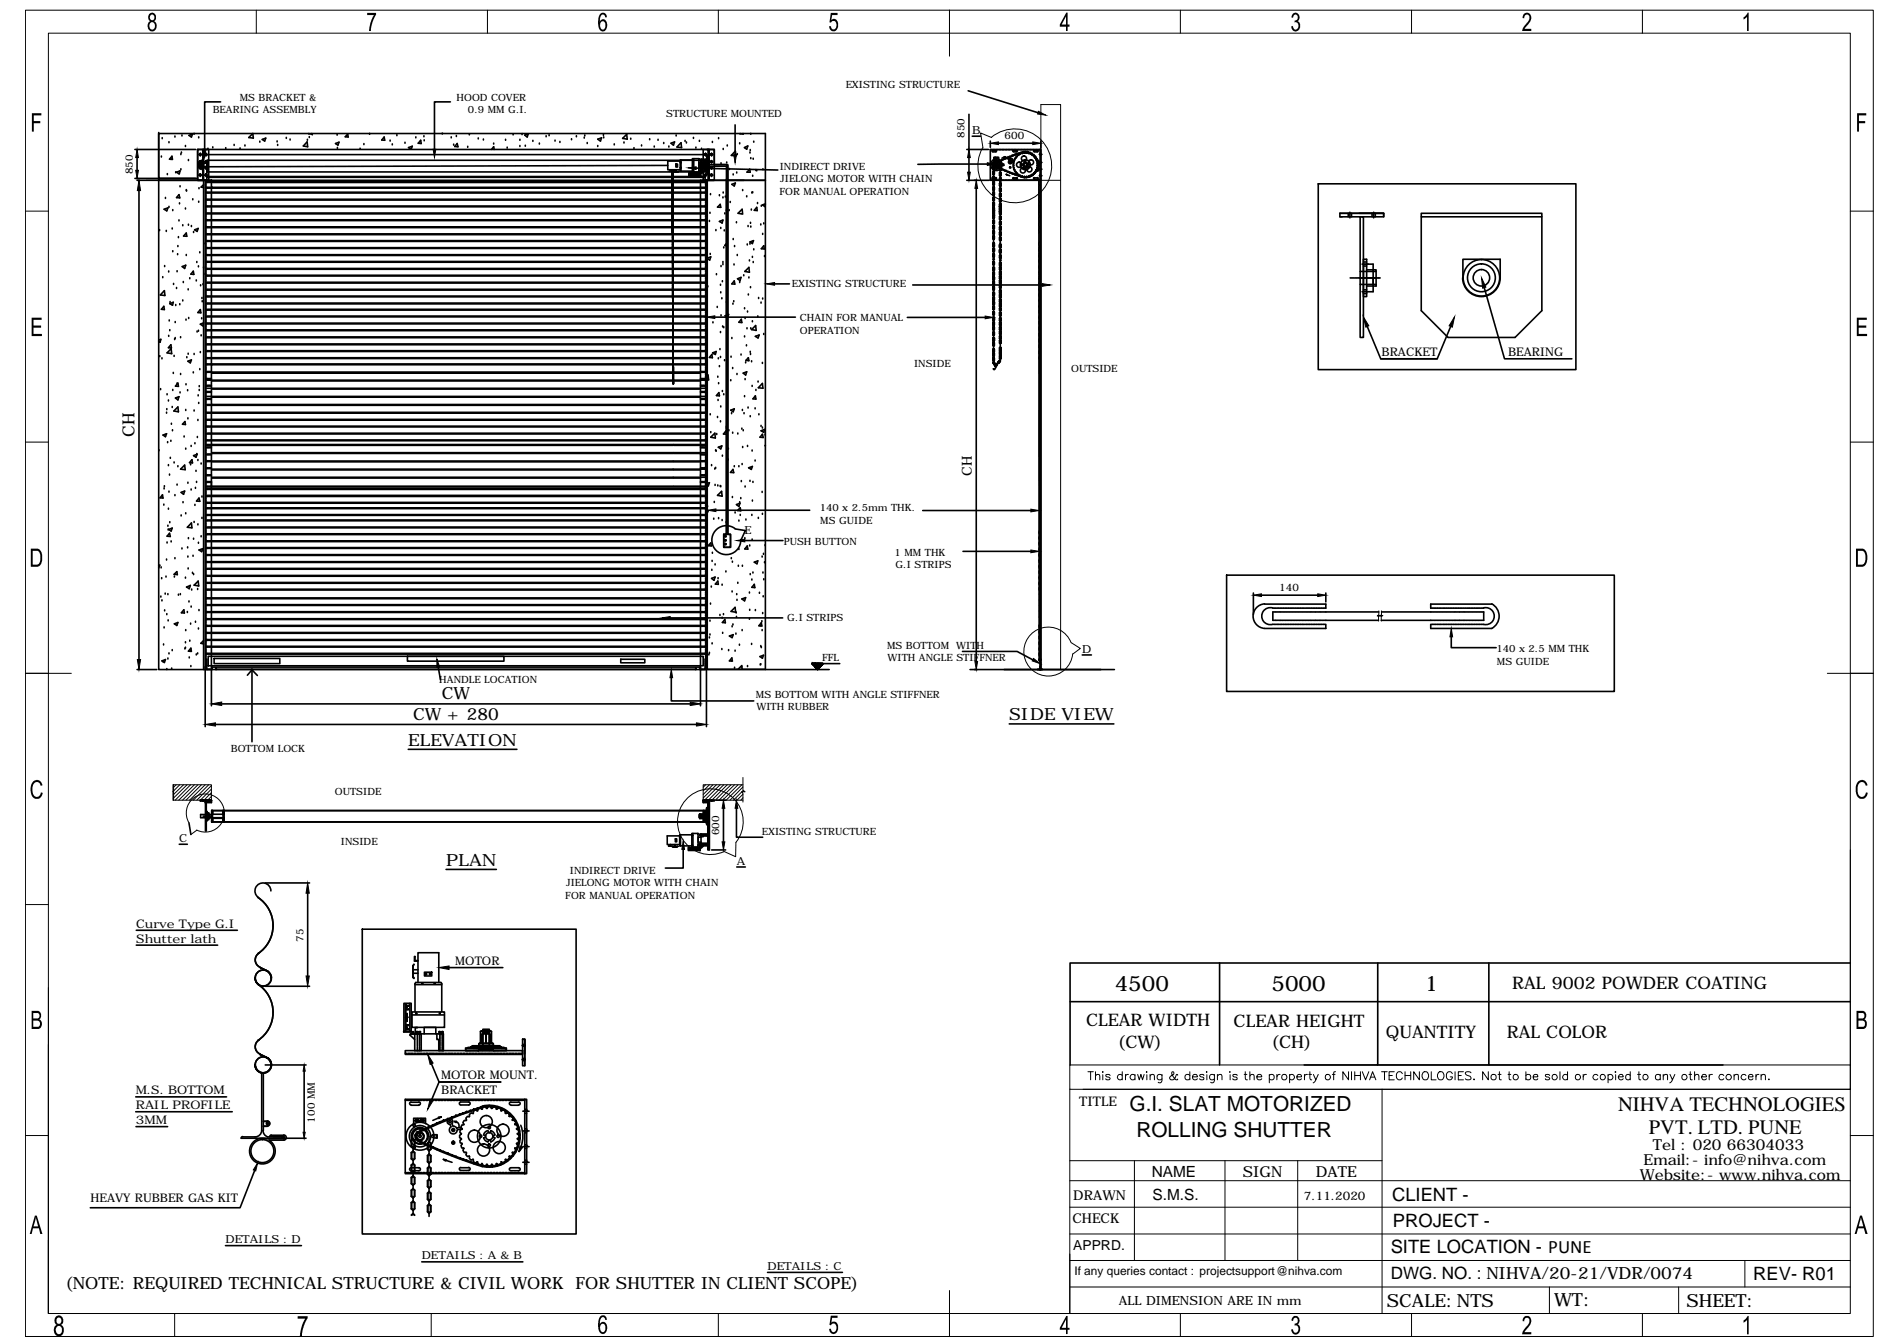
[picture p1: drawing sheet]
<svg xmlns="http://www.w3.org/2000/svg" width="297mm" height="210mm" viewBox="0 0 297 210" stroke-linecap="round" stroke-linejoin="round" font-family="sans-serif">
<defs><g id="words">
<g font-size="3.3">
<text x="174.5" y="155.1">4500</text>
<text x="199.1" y="155.1">5000</text>
<text x="223.1" y="155.1">1</text>
<text x="176.9" y="174">G.I. SLAT MOTORIZED</text>
<text x="177.9" y="178">ROLLING SHUTTER</text>
</g>
<g font-size="3.2">
<text x="253.4" y="173.8">NIHVA TECHNOLOGIES</text>
<text x="258.2" y="177.5">PVT. LTD. PUNE</text>
</g>
<g font-size="2.9">
<text x="218" y="187.9">CLIENT -</text>
<text x="217.8" y="196.2">SITE LOCATION - PUNE</text>
<text x="218.1" y="192.1">PROJECT -</text>
<text x="274.5" y="200.3">REV- R01</text>
</g>
<g font-size="2.8">
<text x="217.2" y="204.5">SCALE:NTS</text>
<text x="243.3" y="204.5">WT:</text>
<text x="264.1" y="204.5">SHEET:</text>
</g>
<g font-size="2.7">
<text x="236.8" y="154.8">RAL 9002 POWDER COATING</text>
<text x="170.1" y="160.6">CLEAR WIDTH</text>
<text x="193.2" y="160.7">CLEAR HEIGHT</text>
<text x="175" y="164">(CW)</text>
<text x="199.1" y="164">(CH)</text>
<text x="217" y="162.5">QUANTITY</text>
<text x="235.9" y="162.5">RAL COLOR</text>
<text x="217.8" y="200.2">DWG. NO. : NIHVA/20-21/VDR/0074</text>
</g>
<g font-size="2.6">
<text x="21.1" y="68.4" transform="rotate(-90 21.1 68.4)">CH</text>
<text x="64.7" y="112.7">CW + 280</text>
<text x="69.2" y="109.5">CW</text>
<text x="158" y="112.8">SIDE VIEW</text>
<text x="63.9" y="116.7">ELEVATION</text>
<text x="69.8" y="135.5">PLAN</text>
<text x="10.2" y="201.8">(NOTE: REQUIRED TECHNICAL STRUCTURE &amp; CIVIL WORK FOR SHUTTER IN CLIENT SCOPE)</text>
</g>
<g font-size="2.4">
<text x="258.8" y="180">Tel : 020 66304033</text>
<text x="180.3" y="184.2">NAME</text>
<text x="194.6" y="184.2">SIGN</text>
<text x="206" y="184.2">DATE</text>
<text x="256.8" y="184.6">Website:- www.nihva.com</text>
<text x="257.3" y="182.4">Email:- info@nihva.com</text>
<text x="180.5" y="187.8">S.M.S.</text>
</g>
<g font-size="2.2">
<text x="152.2" y="74.5" transform="rotate(-90 152.2 74.5)">CH</text>
<text x="168.1" y="195.6">APPRD.</text>
</g>
<g font-size="2.1">
<text x="169" y="173.1">TITLE</text>
<text x="167.9" y="191.5">CHECK</text>
<text x="168.1" y="187.8">DRAWN</text>
</g>
<text font-size="2" x="175.2" y="204.2">ALL DIMENSION ARE IN mm</text>
<g font-size="1.9">
<text x="216.3" y="55.7">BRACKET</text>
<text x="236.1" y="55.7">BEARING</text>
<text x="21.3" y="145.2">Curve Type G.I</text>
<text x="21.3" y="147.6">Shutter lath</text>
<text x="71.3" y="151.1">MOTOR</text>
<text x="21.3" y="171.3">M.S. BOTTOM</text>
<text x="21.3" y="173.6">RAIL PROFILE</text>
<text x="69.1" y="168.9">MOTOR MOUNT.</text>
<text x="69.1" y="171.2">BRACKET</text>
<text x="21.3" y="176">3MM</text>
<text x="14.2" y="188.2">HEAVY RUBBER GAS KIT</text>
<text x="204.2" y="187.9">7.11.2020</text>
<text x="168.2" y="199.6">If any queries contact : projectsupport@nihva.com</text>
</g>
<g font-size="1.7">
<text x="152.2" y="20.9">B</text>
<text x="116.6" y="83.6">E</text>
<text x="169.5" y="102.2">D</text>
<text x="28.1" y="131.8">C</text>
<text x="115.4" y="135.4">A</text>
<text x="35.3" y="194.6">DETAILS : D</text>
<text x="66" y="197.1">DETAILS : A &amp; B</text>
<text x="120.2" y="198.8">DETAILS : C</text>
</g>
<g font-size="1.6">
<text x="33.3" y="17.6">BEARING ASSEMBLY</text>
<text x="37.5" y="15.7">MS BRACKET &amp;</text>
<text x="71.5" y="15.7">HOOD COVER</text>
<text x="73.3" y="17.6">0.9 MM G.I.</text>
<text x="132.4" y="13.8">EXISTING STRUCTURE</text>
<text x="104.3" y="18.3">STRUCTURE MOUNTED</text>
<text x="151" y="21.6" transform="rotate(-90 151 21.6)">850</text>
<text x="157.3" y="21.7">600</text>
<text x="20.8" y="27.2" transform="rotate(-90 20.8 27.2)">850</text>
<text x="122.1" y="26.6">INDIRECT DRIVE</text>
<text x="122.2" y="28.5">JIELONG MOTOR WITH CHAIN</text>
<text x="122" y="30.5">FOR MANUAL OPERATION</text>
<text x="124" y="45">EXISTING STRUCTURE</text>
<text x="125.3" y="50.3">CHAIN FOR MANUAL</text>
<text x="125.3" y="52.3">OPERATION</text>
<text x="143.1" y="57.4">INSIDE</text>
<text x="167.7" y="58.2">OUTSIDE</text>
<text x="128.4" y="80">140 x 2.5mm THK.</text>
<text x="128.4" y="81.9">MS GUIDE</text>
<text x="122.7" y="85.3">PUSH BUTTON</text>
<text x="140.1" y="87">1 MM THK</text>
<text x="140.2" y="89">G.I STRIPS</text>
<text x="200.3" y="92.5">140</text>
<text x="123.3" y="97.1">G.I STRIPS</text>
<text x="138.9" y="101.5">MS BOTTOM WITH</text>
<text x="68.8" y="107">HANDLE LOCATION</text>
<text x="128.7" y="103.5">FFL</text>
<text x="139" y="103.5">WITH ANGLE STIFFNER</text>
<text x="234.3" y="102.1">140 x 2.5 MM THK</text>
<text x="234.4" y="104">MS GUIDE</text>
<text x="118.4" y="109.2">MS BOTTOM WITH ANGLE STIFFNER</text>
<text x="118.4" y="111.1">WITH RUBBER</text>
<text x="36.2" y="117.6">BOTTOM LOCK</text>
<text x="52.5" y="124.4">OUTSIDE</text>
<text x="112.6" y="130.7" transform="rotate(-90 112.6 130.7)">600</text>
<text x="119.3" y="130.7">EXISTING STRUCTURE</text>
<text x="53.4" y="132.3">INSIDE</text>
<text x="89.2" y="136.8">INDIRECT DRIVE</text>
<text x="88.5" y="140.7">FOR MANUAL OPERATION</text>
<text x="88.6" y="138.8">JIELONG MOTOR WITH CHAIN</text>
<text x="47.5" y="147.4" transform="rotate(-90 47.5 147.4)">75</text>
<text x="49.3" y="175.7" transform="rotate(-90 49.3 175.7)">100 MM</text>
</g>
</g></defs>
<!-- layer: 0 -->
<g fill="none" stroke="#000" stroke-width=".25">
<path d="M34.5 15.9h-2.5v7.5M70.5 15.9h-2.5v7.5M115.1 19.5v4.7M151.6 14.2l10.9 3.4M21.1 23.4h9.5M21.1 27.9h9.5M21.5 24.7v2M24.8 20.9h.1M24.8 28.2h.1M24.8 20.9v7h6.1v-4.5h80.9v2.4h2.2v2.4h5.8h-95M24.9 27.9h.1M25 36.1h.1"/>
<path d="M25.3 24.6h.1M25.4 21.7h.1M25.7 32.8l.6-.3-.2 .5zM25.9 31.1h.1M26 36.2h.1M26.2 27.3h.1M26.5 22.3h.1M26.5 32.5h.1M26.9 24.5l.1 .5-.5-.1zM27 35.8h.1M27.1 39.4h.1M27.1 33h.1"/>
<path d="M27.4 21.4h.1M27.5 27h.1M27.6 27l.6-.3-.1 .5zM27.8 39.9h.1M27.9 38.6h.1M27.9 37.2h.1M28 34.6h.1M28 30.5l.2 .5-.6-.1zM28.1 31.9h.1M28.2 29.2h.1M28.3 26.6h.1M28.3 24.2h.1"/>
<path d="M28.4 23.9h.1M28.5 21.3h.1M28.6 35.3h.1M29 22.9h.1M29 32.7h.1M29.2 40h.1M29.2 29.8h.1M29.2 36.5l.1 .5-.6-.1zM29.2 29.9h.1M29.5 25.1h.1M29.5 35.2h.1M29.6 21.2l.5-.2-.1 .4z"/>
<path d="M30 35.5h.1M30.2 31.3h.1M30.3 36.4h.1M30.4 21h.1M30.5 36l.5-.2-.1 .4zM30.9 23.4h1.8v4.8h-1.8zM31.1 25.8h.3M31.1 21.6h.1M31.1 31.7h.1M31.1 24.2h.2M31.1 25.3h.2M31.1 27.4h.2"/>
<path d="M31.1 26.3h.2M31.2 29.5h.1M31.2 26.1h.6M31.3 39.6h.1M31.3 24.2h.1M31.3 25.3h.1M31.3 26.3h.1M31.4 24.2h.1M31.4 27.2l-.1 .2M31.4 24v.2M31.4 24.2v.2M31.4 25.1v1.4"/>
<path d="M31.4 27.5v.1M31.4 26.4h.3M31.4 25.3h.3M31.4 24.2h.2M31.4 25.3h.2M31.4 27.4h.2M31.4 26.3h.2M31.4 25.8h.2M31.6 25.1h.2v1.4h-.2zM31.6 25.5h-.4v.6h.4M31.6 26.4h.2M31.6 25.3h.2"/>
<path d="M31.6 26.3h.2M31.6 25.8h.1M31.6 25.2h.2M31.7 26.4h.1M31.7 25.8h.2M31.7 25.3h.1M31.8 23.4v4.8M31.9 23.4v81.4M31.9 28.9l-.4 .4 .4 .1M32 24.2h.2M32 25.3h.2M32 27.4h.2"/>
<path d="M32 26.3h.2M32.1 38.2h.1M32.1 28.2v76.6M32.3 24.2h.1M32.3 27.2v.2M32.3 24v.2M32.3 24.2v.2M32.3 25.1v.2M32.3 25.3h.1M32.3 25.4v.1M32.3 26.1v.1M32.3 26.4v.1"/>
<path d="M32.3 27.5v.1M32.3 28.7v.2M32.3 29.1v.2M32.3 29.4v.3M32.3 29.8v.2M32.3 30.2v.2M32.3 30.5v.3M32.3 30.9v.2M32.3 31.2v.3M32.3 31.6v.2M32.3 31.9v.3M32.3 32.3v.2"/>
<path d="M32.3 32.7v.2M32.3 33v.3M32.3 33.4v.2M32.3 33.7v.3M32.3 34.1v.2M32.3 34.4v.3M32.3 34.8v.2M32.3 35.2v.2M32.3 35.5v.3M32.3 35.9v.2M32.3 36.3v.2M32.3 36.6v.3"/>
<path d="M32.3 37v.2M32.3 37.3v.3M32.3 37.7v.2M32.3 38v.3M32.3 38.4v.2M32.3 38.8v.2M32.3 39.1v.3M32.3 39.5v.2M32.3 39.8v.3M32.3 26.3h.1M32.3 24.2h78.2M32.3 25.3h.2"/>
<path d="M32.3 27.4h.2M32.3 26.3h.2M32.4 25.1h78.2v1.8h-78.2zM32.4 26.2l.1 .1M32.4 25.6h-1.3v.5h1.3M32.4 27.8h78M32.4 27.6h78M32.4 26.8v1.4M32.5 25.7h-.1M32.5 25.1v1.8M32.6 23.4h.1M32.6 28.4h-.2v.2h.2"/>
<path d="M32.6 39.9h-.2v.1h.2M32.6 38.8h-.2v.1h.2M32.6 37.7h-.2v.1h.2M32.6 36.6h-.2v.1h.2M32.6 35.5h-.2v.1h.2M32.6 34.4h-.2v.1h.2M32.6 33.3h-.2v.2h.2M32.6 32.2h-.2v.2h.2M32.6 31.2h-.2v.1h.2M32.6 30.1h-.2v.1h.2M32.6 29.3h-.2v.1h.2M32.7 40h.1"/>
<path d="M32.7 38.9h.1M32.7 38.8h.1M32.7 37.8h.1M32.7 37.7h.1M32.7 36.7h.1M32.7 36.6h.1M32.7 35.6h.1M32.7 35.5h.1M32.7 34.5h.1M32.7 34.4h.1M32.7 33.5h.1M32.7 33.3h.1"/>
<path d="M32.7 32.4h.1M32.7 32.2h.1M32.7 31.3h.1M32.7 31.2h.1M32.7 30.2h.1M32.7 30.1h.1M32.7 39.9h.1M32.7 29.4h.1M32.7 29.3h.1M32.7 28.6h.1M32.7 28.4h.1M32.9 40h77"/>
<path d="M32.9 38.9h77M32.9 38.8h77M32.9 37.8h77M32.9 37.7h77M32.9 36.7h77M32.9 36.6h77M32.9 35.6h77M32.9 35.5h77M32.9 34.5h77M32.9 34.4h77M32.9 33.5h77M32.9 33.3h77"/>
<path d="M32.9 32.4h77M32.9 32.2h77M32.9 31.3h77M32.9 31.2h77M32.9 30.2h77M32.9 30.1h77M32.9 39.9h77M32.9 29.4h77M32.9 29.3h77M32.9 28.6h77M32.9 28.4h77M33.1 28.3h.1"/>
<path d="M33.1 28.3h-.8v.3M33.1 28.2v76.2M33.2 29.3h.1M33.3 23.1h.1M35.3 23.3h.1M36.7 22.8h.1M37.6 23.3h.1M38.4 22.8h.1M38.9 21.5l.7-.6 .1 .7-.7-.1M40.7 22.3h.1M41.1 21.8l.5-.2-.2 .5zM43.4 22.2h.1"/>
<path d="M43.5 22.8h.1M44.8 21.7h.1M45.4 21.9h.1M48.1 22.2l.1 .8-.7-.2zM48.1 22h.1M48.3 20.9l.5 .1v-.1M48.4 21.5h.1M48.9 21.1h.1M52.5 22.5l.6-.2-.2 .4zM52.8 21.2h.1M52.8 23.2h.1M54.4 21l.1 .4h-.4z"/>
<path d="M56.4 23.4h.1M57 22.6h.1M57.9 21h.1M60.2 21.4v.6l-.4-.1zM61.1 22.1h.1M61.4 22.7h.1M62.1 21.2h.1M63.4 22.4h.1M64 23.1l.6-.2-.2 .5zM65.1 21.6h.1M65.9 22l.1 .5-.5-.1zM66.4 21.4h.1"/>
<path d="M66.4 22h.1M69.3 21h.1M70.7 21.6h.1M71 22.7h.1M71.5 21.4h.1M71.6 22.5l.1 .5-.5-.1zM73.2 23.1h.1M73.5 21.1h.1M74.9 21.7h.1M75.7 21.9h.1M77 23.4l.3-.4 .1 .4M77.3 22.5h.1"/>
<path d="M79.2 22h.1M79.4 23.2h.1M80.3 21.1h.1M81.4 22h.1M81.4 22.9h.1M81.7 21.1h.1M82.2 21.2l.5-.3-.1 .5zM82.3 22.9h.1M83.4 22.1h.1M84.5 22.5h.1M85.5 21.4h.1M86 21.2h.1"/>
<path d="M86.9 22.1h.1M87.7 22.3h.1M89.5 21.9h.1M90.3 21.4h.1M91.5 21.6h.1M91.6 21.3h.1M91.9 22.5h.1M93.6 22.9h.1M93.6 21.8l.6-.2-.2 .5zM94.5 21.2h.1M94.5 21.6h.1M96.2 22.7h.1"/>
<path d="M97.5 21.7l.6-.7 .1 .8zM97.7 22.4h.1M98.8 21.8h.1M99.3 23.3h.1M100.5 22.8h.1M101.7 21.9h.1M102.4 23h.1M103 22h.1M103.9 22.5h.1M104.6 25.9l-72.3 .2M104.7 23h.1M105.1 26.6v.2h-.3h.3v-.2"/>
<path d="M105.1 22.4l.5-.2-.1 .5zM105.3 26.8h.1M105.3 26.8l.1 .1zM105.4 26.9h.9zM105.5 26.8h.1M105.7 26.6v.3h.2v-.3M105.7 26.8h.1M105.8 25.7h.3v.4h-.3zM105.9 21.3h.1M105.9 25.8h.1zM105.9 26h.1zM106.5 25.2h-1.9v1.4h1.9"/>
<path d="M106.6 25.5h.1M106.6 26.3h.1M106.6 22.3l.1 .8-.7-.1zM106.6 25v1.8M107.3 22.1h.1M107.5 22.4h.1M107.9 27.1h1.7M107.9 27.4h1.7zM108 27.2v.2zM108.1 27.3v.1zM108.2 27.3h.1M108.2 27.2l.1 .2z"/>
<path d="M108.4 24.8h1v2.2h-1zM108.4 25l-1.9 .1 .1 1.7h1.8M108.5 25.1h.1M108.5 25.9h.1M108.5 26.7h.1M108.5 27.3l.1 .1zM108.6 21.7h.1M108.6 27.3l.1 .1zM108.6 24.8v2.2M108.7 27.3h.1M108.7 27.3v.1v-.1M108.8 27.2v.2z"/>
<path d="M108.8 27.3v.1zM108.9 27.3v.1zM109 23.2h.1M109 27.3v.1zM109 26.3l12.8 .3M109.3 27.2v.2zM109.4 27.3h.1M109.4 27.3v.1zM109.4 26.6v.1M109.4 26.7h.5M109.5 22.1h.1M109.5 27.2l.1 .2z"/>
<path d="M109.5 25.6l.1 .5zM109.6 25.7h.1M109.6 25.6v.5M109.6 25.9h.1M109.6 25.4v.3h.1M109.6 27v.5M109.7 27h-1.8v.5h1.8v-.6h.1h-.1v.6M109.7 25.6h-.3v.4h.3M109.7 28.3h.8v.3M109.7 28.2v76.6h20.1M109.7 26.4h.1M109.7 26.6v.1"/>
<path d="M109.7 24.9v.1M109.7 26.5v.1M109.7 25v.2M109.7 25.7h.1M109.7 26.1h.7h-.7v-.2h-.1v.3h.8M109.7 25.9h-.1v.3M109.7 25.9h.1M109.7 26.5h.2M109.7 26.6h.2M109.7 25h.2M109.7 25.1h.2M109.7 25.6h.1"/>
<path d="M109.7 26h.1M109.8 27l.1 .1M109.8 26.9l.1 .1zM109.8 27h.1M109.9 23.4h.1M109.9 25.4h-.5v.8h.5M109.9 25h-.2v.2h.2M109.9 26.4h-.2v.3h.2M109.9 25.6h.1M109.9 26h.1M109.9 26.8h1M109.9 26.4h1"/>
<path d="M109.9 26.4h.1M109.9 40h.2M109.9 38.9h.2M109.9 38.8h.2M109.9 37.8h.2M109.9 37.7h.2M109.9 36.7h.2M109.9 36.6h.2M109.9 35.6h.2M109.9 35.5h.2M109.9 34.5h.2M109.9 34.4h.2"/>
<path d="M109.9 33.5h.2M109.9 33.3h.2M109.9 32.4h.2M109.9 32.2h.2M109.9 31.3h.2M109.9 31.2h.2M109.9 30.2h.2M109.9 30.1h.2M109.9 39.9h.2M109.9 29.4h.2M109.9 29.3h.2M109.9 28.6h.2"/>
<path d="M109.9 28.4h.2M110 26.6h.1M110 25h.1M110 25.1h.1M110 26.4h.1M110 25.6h.1M110 26h.1M110.1 24.9v-1.5h1.7v4.8h-1.7v-1.3M110.1 26.6h.1M110.1 25h.1M110.1 25.1h.1M110.1 26.4h.1"/>
<path d="M110.2 25.6h.1M110.2 26h.1M110.2 28.4h.2v.2h-.2M110.2 29.3h.2v.1h-.2M110.2 39.9h.2v.1h-.2M110.2 38.8h.2v.1h-.2M110.2 37.7h.2v.1h-.2M110.2 36.6h.2v.1h-.2M110.2 35.5h.2v.1h-.2M110.2 34.4h.2v.1h-.2M110.2 33.3h.2v.2h-.2M110.2 32.2h.2v.2h-.2"/>
<path d="M110.2 31.2h.2v.1h-.2M110.2 30.1h.2v.1h-.2M110.2 26.8l-.3 .3M110.3 26.6h.1M110.3 25h.1M110.3 25.1h.1M110.3 26.4h.1M110.3 27.4h.1M110.3 25.6h.1M110.3 26h.1M110.4 25.4h-.8v.3h.1v-.1h.7h-.7M110.4 25.3v1z"/>
<path d="M110.4 25.8h-.8h.8M110.4 27.6v.6M110.4 25.6h.5M110.4 26.6h.1M110.4 25h.1M110.4 25.1h.1M110.4 26.4h.1M110.4 25.3h.2v1h-.2M110.4 25.1v1.8M110.4 25.6h.1M110.4 26h.1M110.5 24.2h.1"/>
<path d="M110.5 27.2v.2M110.5 24v.2M110.5 24.2v.2M110.5 27.5v.1M110.5 28.7v.2M110.5 29.1v.2M110.5 29.4v.3M110.5 29.8v.2M110.5 30.2v.2M110.5 30.5v.3M110.5 30.9v.2M110.5 31.2v.3"/>
<path d="M110.5 31.6v.2M110.5 31.9v.3M110.5 32.3v.2M110.5 32.7v.2M110.5 33v.3M110.5 33.4v.2M110.5 33.7v.3M110.5 34.1v.2M110.5 34.4v.3M110.5 34.8v.2M110.5 35.2v.2M110.5 35.5v.3"/>
<path d="M110.5 35.9v.2M110.5 36.3v.2M110.5 36.6v.3M110.5 37v.2M110.5 37.3v.3M110.5 37.7v.2M110.5 38v.3M110.5 38.4v.2M110.5 38.8v.2M110.5 39.1v.3M110.5 39.5v.2M110.5 39.8v.3"/>
<path d="M110.6 26.6h.1M110.6 25h.1M110.6 25.1h.1M110.6 25.6h.1M110.6 26h.1M110.6 26.4h.1M110.6 24.2h.1M110.6 27.4h.1M110.6 28.2v76.6M110.7 26.6h.1M110.7 25h.1M110.7 25.1h.1"/>
<path d="M110.7 26.4h.1M110.7 24.5v1.3v-1.1l-.1 .1v2l.1 .1v-1.1v1.3M110.7 24.5h.1M110.7 24.4h.2v2.8h-.2zM110.7 27.1h.1M110.7 25.6h.1M110.7 26h.1M110.8 26.6h.2M110.8 25h.2M110.8 25.1h.2M110.8 26.4h.1M110.9 25.8v1.4"/>
<path d="M110.9 25.6h.1M110.9 26h.1M110.9 23.4h-.2h.3v4.8M110.9 25.2h-.7v.1h-.3M110.9 24.4h.1M110.9 24.4v1.4M110.9 27.2h.1M110.9 23.4v4.8M110.9 28.2h-.2M110.9 26.5h.1M110.9 24.9h-1v2.1M111 23.4v4.8"/>
<path d="M111.1 34.7h.1M111.2 33.4h.1M111.2 39.8h.1M111.2 24.2h.2M111.2 25.3h.2M111.2 27.4h.2M111.2 26.3h.2M111.3 30.5h.1M111.4 24.2h.1M111.4 27.2l.1 .2M111.4 24v.2M111.4 24.2v.2"/>
<path d="M111.4 25.1v.2M111.4 25.3h.1M111.4 25.4v.1M111.4 26.1v.1M111.4 26.4v.1M111.4 27.5v.1M111.5 26.3h-.1M111.5 24.2h.1M111.5 25.3h.1M111.5 27.4h.1M111.5 26.3h.1M111.5 22.3h.1"/>
<path d="M112.1 36.1h.1M112.4 32.4l.4-.4 .1 .5zM112.5 21.7h.1M112.6 30.6h.1M112.6 34.7l.6-.3-.1 .5zM112.9 35.8h.1M112.9 25.6h.1M113.2 31h.1M113.2 23.4h.1M113.2 30.2h.1M113.3 38.8h.1M113.4 36.1h.1"/>
<path d="M113.5 33.5h.1M113.6 30.8h.1M113.7 28.2h.1M113.7 33h.1M113.7 38.1l-.2 .3 .2 .1M113.8 25.5h.1M113.9 22.8h.1M114 28.2v55.4h.4v2.1h-1.1v-2.1h.4v-55.4h-3v76.6M114.2 33h.1M114.2 26.5h.1M114.3 31.7h.1M114.6 28.9l.5-.3-.1 .5z"/>
<path d="M114.8 27.4h.1M114.8 37.5h.1M115 38.6h.1M115.1 23.7l.1 .7-.7-.1zM115.3 34.9h.1M115.4 27.1h.1M115.4 24.2h.1M115.4 40h.1M115.8 22.5h.1M115.9 20.9l.5 .1-.1-.1M116.2 32.8l.1 .7-.7-.1zM116.3 29.8h.1"/>
<path d="M116.5 23.1l.6-.3-.2 .6zM116.9 30.8h.1M117 38.3h.1M117.1 35.5h.1M117.4 26.5l.1 .5h-.5zM117.4 23.9h.1M117.4 38.2h.1M117.4 37.9l.6-.2-.2 .4zM117.5 23.6h.1M117.5 35h.1M117.6 21h.1M117.6 24.8h.1"/>
<path d="M117.6 35.5h.1M117.6 32.9h.1M117.7 30.2h.1M117.9 27.6h.1M117.9 30.2h.1M117.9 24.9h.1M118 22.3h.1M118 39.1h.1M118.4 26.7h.1M118.5 26.7h.1M118.5 32.5l.1 .5-.5-.1zM118.6 31.9h.1"/>
<path d="M119.1 35.2h.1M119.2 32.3h.1M119.4 36.7h.1M119.5 26.6h.1M119.6 35h.1M119.6 38.5l.1 .5-.5-.1zM119.8 31.9l-.4 .2 .4 .2v-.3M152.2 21.3h1.3M154.6 25.7h-10.9M155.1 28.2h.2M155.1 23.4h.2M155.4 23.5l-.1 .1 .1 .1"/>
<path d="M155.4 27.8l-.1 .1 .1 .1M155.4 28.2h.4M155.4 23.4h.4M155.4 23.6h.6M155.4 23.8h.6M155.4 28.1h.6M155.4 27.8h.6M155.6 39.4v.3M155.7 24.8h.6zM155.7 24.7l.1 .1zM155.7 25.7h.1M155.8 26h.1"/>
<path d="M155.8 25.8h.1M155.8 25.8v.1M155.8 25.7h.1M155.8 25.7v.1M155.8 25.9h.1M155.8 24.8h.1M155.8 25.9l.1 .1M155.8 25.5a20.3 20.3 0 0 1 4.8-1.7 2.01 2.01 0 0 1 1.9 2.2 2.01 2.01 0 0 1-2.4 1.8M155.9 25.5a.32 .32 0 0 0 0 .6M155.9 26h.1M155.9 24.7v.1zM155.9 25.6h.1"/>
<path d="M155.9 26.1l4.2 1.7M155.9 25.6a21 21 0 0 1 4.7-1.8 1.97 1.97 0 0 1 1.9 2.2 1.97 1.97 0 0 1-2.4 1.7M155.9 25.5a.28 .28 0 0 0 0 .5M155.9 26l2.1 1 2.1 .7M155.9 23.5l.1 .1-.1 .1M155.9 27.8l.1 .1-.1 .1M156 28.2h.3M156 23.4h.3M156 25.6h.1M156 26h.1M156.1 25.6h.1M156.1 25.6h-.2v.1"/>
<path d="M156.1 24.7v.1zM156.1 25.5h.1M156.1 26.1h.1M156.1 26h.1M156.2 26h.1M156.2 24.7h.1M156.2 25.9v.1M156.2 25.6l.1 .1M156.2 24.7l.1 .1zM156.2 25.7h.1M156.2 25.8v.1M156.3 25.7l-.1 .1"/>
<path d="M156.3 25.9h-.1M156.3 25.8v.1M156.3 24.7h.1M156.3 25.3h.1M156.3 26.3h.1M156.4 25v-.4h-.8v.4M156.4 28.2h.3M156.4 23.4h.3M156.6 25.2h.1M156.6 26.4h.1M156.6 39.7v.2M156.9 25.1h.1"/>
<path d="M156.9 26.5h.1M156.9 28.2h.3M156.9 23.4h.3M157 25.7h.2v.2h-.2M157.1 25.7v.2M157.1 25h.1M157.1 26.7h.1M157.2 24.5h.2l-.1 .1zM157.2 24.6l-.3 .2M157.4 24.9h.1M157.4 26.7h.1M157.4 28.2h.3"/>
<path d="M157.4 23.4h.3M157.6 27.3h.1v.1zM157.6 24.8h.1M157.6 26.8h.1M157.7 27.4l.4 .1M157.9 24.7h.1M157.9 27h.1M157.9 28.2h.3M157.9 23.4h.3M158 25.1l-.1 .4 .1 .1 .4-.1 .1-.1M158.1 24.6h.1M158.1 27h.1"/>
<path d="M158.1 25l.1 .1M158.1 25l.1-.3-.1-.1-.3 .1v.1l.3 .4M158.2 25.1l.2 .1M158.3 24.8h.1v.1zM158.3 28.2h.4M158.3 23.4h.4M158.4 24.8l.2 .3M158.4 24.5h.1M158.4 27.2h.1M158.4 25.2h.1M158.4 25.3h.4M158.6 24.4h.1"/>
<path d="M158.6 27.2h.1M158.7 23.5l-.1 .1 .1 .1M158.7 27.8l-.1 .1 .1 .1h.5M158.7 23.6h.5M158.7 23.8h.5M158.7 27.8h.5M158.7 25.9v.1M158.7 25.6h.1M158.8 25.7h-.2v.2h.2M158.8 26l-.2 .1 .2 .2M158.8 26.2v.1M158.8 25.3l-.2 .3h.2"/>
<path d="M158.8 25.3l-.4 .1M158.8 26.3v.3h.1M158.8 28.2h.3M158.8 23.4h.3M158.9 25h-.1v.3M158.9 24.3h.1M158.9 27.3h.1M158.9 25h.1M158.9 26.6l-.1 .1 .1 .2 .1-.1M159 24.8h-.1l-.1 .1 .1 .1M159.1 24.7h-.1M159.1 26.9l-.1 .1 .1 .1h.2"/>
<path d="M159.1 24.2h.1M159.1 27.4h.1M159.2 27.8l.1 .1-.1 .1M159.2 23.5l.1 .1-.1 .1M159.2 27.1h.1M159.3 24.5h-.2l-.1 .1 .1 .2M159.3 24.5h-.1M159.3 27.1v.1l.1 .2 .1-.1M159.3 24.2h.1M159.3 27.5h.1M159.3 28.2h.3M159.3 23.4h.3"/>
<path d="M159.5 27.3v.2h.2h.1M159.5 24.3l-.1-.1-.1 .2v.1M159.6 24.1h.1M159.6 27.5h.1M159.8 24.2l-.1-.1-.2 .2M159.8 28.2h.3M159.8 23.4h.3M159.8 27.5v.1h.3M159.8 24h.1M159.8 27.6h.1M160.1 27.6h.1M160.1 24h-.3v.1"/>
<path d="M160.1 23.9h.1M160.1 24h.1M160.1 27.6l.2 .2 .1-.2M160.1 27.7h.1M160.2 25.9l.2 .3M160.2 25.7l.1 .1-.1 .1M160.2 28.2h.4M160.2 23.4h.4M160.3 23.9h.1M160.4 24l-.1-.1-.2 .1M160.4 27.8h.1M160.4 24h.1"/>
<path d="M160.4 24l.1-.1h.2v.1M160.4 25.4l-.2 .3M160.5 25.4v.2l.2-.2M160.6 23.8h.1M160.7 25.4l.2 .3M160.7 24h.1M160.7 24l.1-.1 .2 .1M160.7 27.8h.1M160.7 28.2h.3M160.7 23.4h.3M160.8 23.9h.1M160.9 25.9l-.1 .2-.1 .1-.2-.1v.1"/>
<path d="M161 25.7l-.2 .1 .2 .1M161 24h.1M161 27.6l-.2 .2-.1-.2v.2h-.2l-.1-.2M161 27.7h.1M161 27.6h.1M161.1 24h.2v.1M161.1 23.9h.1M161.2 28.2h.3M161.2 23.4h.3M161.3 27.6h.1M161.3 27.5v.1h-.2M161.3 24h.1"/>
<path d="M161.4 24.2l.1-.1 .1 .1v.1M161.5 27.5h.1M161.6 24.1h.1M161.6 24.3l.2-.1 .1 .2-.1 .1M161.7 28.2h.3M161.7 23.4h.3M161.8 27.4h.1M161.8 24.5h.1M161.8 27.1l.1 .1-.1 .2-.2-.1v.2h-.1h-.2M161.9 24.5h.1l.1 .1-.1 .1M161.9 24.3h.1M161.9 27.2h.1"/>
<path d="M161.9 23.5l-.1 .1 .1 .1M161.9 27.8l-.1 .1 .1 .1M162 23.6h.5M162 23.8h.5M162 28.1h.5M162 27.8h.5M162.1 26.8v.2l-.3 .1M162.1 24.8h.1l.1 .1-.1 .1M162.1 27.1h.1M162.1 24.6h.1M162.2 28.2h.3M162.2 23.4h.3"/>
<path d="M162.2 25h.2v.2l-.1 .1 .2 .3h-.1M162.2 26.6l.1 .1-.1 .2h-.1M162.3 26.8h.1M162.3 24.8h.1M162.3 26.3l.1 .3-.2-.1M162.3 26.7h.1M162.4 26l.1 .1v.1h-.2M162.4 25.7h.1v.2h-.1M162.4 25h.1M162.4 26.4h.1M162.4 23.5l.2 .1-.2 .1M162.4 27.8l.2 .1-.2 .1"/>
<path d="M162.5 25.2h.1M162.5 26.2h.1M162.5 25.5h.1M162.6 25.9h.1M162.6 25.7h.1M162.6 26.4l.1 .1-.2 .3zM162.6 25.1a1.93 1.93 0 0 1 0 1.4M162.6 28.2h.3M162.6 23.4h.3M162.7 26.5h.1M162.7 24.2h.1M162.7 25.4h.1"/>
<path d="M162.7 27.5h.1M162.9 23.4h-7.8v4.8h7.8M162.9 23.4h.1v4.8h-.1M162.9 24.2h.1M162.9 25.4h.1M162.9 26.5h.1M162.9 27.5h.1M162.9 27.6h.1M162.9 25.6h.1M162.9 23.4v4.8M162.9 26.6h.1M162.9 26.4h.1"/>
<path d="M162.9 27.4h.1M162.9 25.3h.1M162.9 24.3h.1M162.9 24h.1M162.9 24.2h.3M162.9 25.4h.3M162.9 26.5h.3M162.9 27.5h.3M206.4 28.8h40.4v29.1h-40.4zM209.8 33.4h6.9v.5M209.8 33.4h6.9v.5h-6.9zM209.9 33.9h.2"/>
<path d="M211.1 33.4v.5M211.4 33.2v.9M211.6 33.4v.5M212.9 33.4h3.8M213 33.9h.5v18.9h-.5zM214.8 33.4v.5M215.1 33.2v.9M215.3 33.4v.5M222.5 33.9h18.9v14.7l-4.2 4.2h-10.5l-4.2-4.2zM222.5 33.9v-.5h18.9v.5M24.8 53.2l.4-.1-.1 .5-.3-.1M25 55.8h.1"/>
<path d="M25.4 56.2h.1M25.5 43.5h.1M25.7 47.9v.6l-.4-.1zM25.7 45.5l.1 .8-.7-.1zM25.8 41.7h.1M26.2 55.2l.6-.6 .1 .8zM26.4 52.6h.1M26.4 42.6h.1M26.5 50.2h.1M26.6 51.8h.1M26.6 47.5l.5-.2-.1 .5zM26.6 47.4h.1"/>
<path d="M26.8 54v.5l-.4-.1zM27.1 58.4h.1M27.2 44.5h.1M27.3 55.8h.1M27.3 53.2h.1M27.4 50.5h.1M27.4 53h.1M27.5 47.8h.1M27.6 45.2h.1M27.7 42.5h.1M27.9 60v.5l-.4-.1zM28.2 47.7h.1"/>
<path d="M28.3 52.9h.1M28.3 58.6h.1M28.5 41.7l.6-.2-.2 .5zM28.6 47.1h.1M28.7 44.2h.1M29.1 50.1h.1M29.3 56h.1M29.4 56.5l.6-.2-.2 .5zM29.5 55.4h.1M29.5 45.4h.1M29.5 49.9h.1M29.7 43.6h.1"/>
<path d="M30.3 58.4h.1M30.3 42.4l.1 .6-.5-.1zM30.4 55.5h.1M30.7 44h.1M30.8 41.1h.1M30.9 52h.1M31.1 51.8h.1M31.1 41.8h.1M31.3 57.9h.1M31.4 55.2h.1M31.4 48.5l.1 .5-.5-.1zM31.4 44.7h.1"/>
<path d="M31.5 52.6h.1M31.6 49.9h.1M31.6 46.7h.1M31.7 47.2h.1M31.8 44.6h.1M31.9 41.9h.1M31.9 50.5l-.5 .2 .4 .3 .1-.4M32.1 43h.1M32.3 40.2v.3M32.3 40.5v.3M32.3 40.9v.3M32.3 41.3v.2"/>
<path d="M32.3 41.6v.3M32.3 42v.2M32.3 42.4v.2M32.3 42.7v.3M32.3 43.1v.2M32.3 43.4v.3M32.3 43.8v.2M32.3 44.1v.3M32.3 44.5v.2M32.3 44.9v.2M32.3 45.2v.3M32.3 45.6v.2"/>
<path d="M32.3 46v.2M32.3 46.3v.3M32.3 46.7v.2M32.3 47v.3M32.3 47.4v.2M32.3 47.7v.3M32.3 48.1v.2M32.3 48.5v.2M32.3 48.8v.3M32.3 49.2v.2M32.3 49.5v.3M32.3 49.9v.3"/>
<path d="M32.3 50.2v.3M32.3 50.6v.3M32.3 51v.2M32.3 51.3v.2M32.3 51.7v.2M32.3 52.1v.2M32.3 52.4v.2M32.3 52.8v.2M32.3 53.1v.3M32.3 53.5v.2M32.3 53.8v.3M32.3 54.2v.2"/>
<path d="M32.3 54.6v.2M32.3 54.9v.2M32.3 55.3v.2M32.3 55.7v.2M32.3 56v.2M32.3 56.4v.2M32.3 56.7v.3M32.3 57.1v.2M32.3 57.4v.3M32.3 57.8v.2M32.3 58.2v.2M32.3 58.5v.2"/>
<path d="M32.3 58.9v.2M32.3 59.2v.3M32.3 59.6v.2M32.3 59.9v.3M32.4 57h78v.1h-78zM32.4 58.2h78M32.4 59.5h78M32.5 43.1h-.1l.1 .1M32.6 43.2h.1M32.6 43.1h.1M32.6 52.7h-.2v.2h.2M32.6 49.5h-.2v.1h.2"/>
<path d="M32.6 48.4h-.2v.1h.2M32.6 54.9h-.2v.1h.2M32.6 58.2h-.2v.1h.2M32.6 47.4h-.2v.2h.2M32.6 46.3h-.2v.2h.2M32.6 45.3h-.2v.1h.2M32.6 44.2h-.2v.1h.2M32.6 42h-.2v.1h.2M32.6 40.9h-.2v.1h.2M32.6 50.6h-.2v.1h.2M32.6 51.6h-.2v.2h.2M32.6 53.8h-.2v.2h.2"/>
<path d="M32.6 56h-.2v.1h.2M32.6 59.3h-.2v.1h.2M32.7 47.6h.1M32.7 47.4h.1M32.7 46.5h.1M32.7 46.3h.1M32.7 45.4h.1M32.7 45.3h.1M32.7 44.3h.1M32.7 44.2h.1M32.7 42.1h.1M32.7 42h.1"/>
<path d="M32.7 41h.1M32.7 40.9h.1M32.7 54h.1M32.7 53.8h.1M32.7 52.9h.1M32.7 52.7h.1M32.7 51.8h.1M32.7 51.6h.1M32.7 50.7h.1M32.7 50.6h.1M32.7 49.6h.1M32.7 49.5h.1"/>
<path d="M32.7 48.5h.1M32.7 48.4h.1M32.7 56.1h.1M32.7 56h.1M32.7 55h.1M32.7 54.9h.1M32.7 59.4h.1M32.7 59.3h.1M32.7 58.3h.1M32.7 58.2h.1M32.8 43.2h.2M32.8 43.1h.2"/>
<path d="M32.9 47.6h77M32.9 47.4h77M32.9 46.5h77M32.9 46.3h77M32.9 45.4h77M32.9 45.3h77M32.9 44.3h77M32.9 44.2h77M32.9 42.1h77M32.9 42h77M32.9 41h77M32.9 40.9h77"/>
<path d="M32.9 54h77M32.9 53.8h77M32.9 52.9h77M32.9 52.7h77M32.9 51.8h77M32.9 51.6h77M32.9 50.7h77M32.9 50.6h77M32.9 49.6h77M32.9 49.5h77M32.9 48.5h77M32.9 48.4h77"/>
<path d="M32.9 56.1h77M32.9 56h77M32.9 55h77M32.9 54.9h77M32.9 59.4h.2M32.9 59.3h.2M32.9 58.3h.2M32.9 58.2h.2M33.1 43.2h76.6M33.1 43.1h76.6M33.2 58.4h76.4M33.2 59.6h76.4"/>
<path d="M109.7 59.4h.2M109.7 59.3h.2M109.7 58.3h.2M109.7 58.2h.2M109.8 43.2h.2M109.8 43.1h.2M109.9 47.6h.2M109.9 47.4h.2M109.9 46.5h.2M109.9 46.3h.2M109.9 45.4h.2M109.9 45.3h.2"/>
<path d="M109.9 44.3h.2M109.9 44.2h.2M109.9 42.1h.2M109.9 42h.2M109.9 41h.2M109.9 40.9h.2M109.9 54h.2M109.9 53.8h.2M109.9 52.9h.2M109.9 52.7h.2M109.9 51.8h.2M109.9 51.6h.2"/>
<path d="M109.9 50.7h.2M109.9 50.6h.2M109.9 49.6h.2M109.9 49.5h.2M109.9 48.5h.2M109.9 48.4h.2M109.9 56.1h.2M109.9 56h.2M109.9 55h.2M109.9 54.9h.2M109.9 59.4h.2M109.9 59.3h.2"/>
<path d="M109.9 58.3h.2M109.9 58.2h.2M110.1 43.2h.1M110.1 43.1h.1M110.2 52.7h.2v.2h-.2M110.2 49.5h.2v.1h-.2M110.2 48.4h.2v.1h-.2M110.2 54.9h.2v.1h-.2M110.2 58.2h.2v.1h-.2M110.2 47.4h.2v.2h-.2M110.2 46.3h.2v.2h-.2M110.2 45.3h.2v.1h-.2"/>
<path d="M110.2 44.2h.2v.1h-.2M110.2 42h.2v.1h-.2M110.2 40.9h.2v.1h-.2M110.2 50.6h.2v.1h-.2M110.2 51.6h.2v.2h-.2M110.2 53.8h.2v.2h-.2M110.2 56h.2v.1h-.2M110.2 59.3h.2v.1h-.2M110.3 43.1h.1v.1h-.1M110.5 40.2v.3M110.5 40.5v.3M110.5 40.9v.3"/>
<path d="M110.5 41.3v.2M110.5 41.6v.3M110.5 42v.2M110.5 42.4v.2M110.5 42.7v.3M110.5 43.1v.2M110.5 43.4v.3M110.5 43.8v.2M110.5 44.1v.3M110.5 44.5v.2M110.5 44.9v.2M110.5 45.2v.3"/>
<path d="M110.5 45.6v.2M110.5 46v.2M110.5 46.3v.3M110.5 46.7v.2M110.5 47v.3M110.5 47.4v.2M110.5 47.7v.3M110.5 48.1v.2M110.5 48.5v.2M110.5 48.8v.3M110.5 49.2v.2M110.5 49.5v.3"/>
<path d="M110.5 49.9v.3M110.5 50.2v.3M110.5 50.6v.3M110.5 51v.2M110.5 51.3v.2M110.5 51.7v.2M110.5 52.1v.2M110.5 52.4v.2M110.5 52.8v.2M110.5 53.1v.3M110.5 53.5v.2M110.5 53.8v.3"/>
<path d="M110.5 54.2v.2M110.5 54.6v.2M110.5 54.9v.2M110.5 55.3v.2M110.5 55.7v.2M110.5 56v.2M110.5 56.4v.2M110.5 56.7v.3M110.5 57.1v.2M110.5 57.4v.3M110.5 57.8v.2M110.5 58.2v.2"/>
<path d="M110.5 58.5v.2M110.5 58.9v.2M110.5 59.2v.3M110.5 59.6v.2M110.5 59.9v.3M110.7 40.4l.6-.2-.2 .5-.4-.2M110.7 58.8l.2-.1 .1 .8-.3-.1M110.8 44.9h.1M111.5 55.5v.5h-.4zM111.6 55.2l.5-.2-.1 .5zM111.6 50.5h.1M111.8 55.4h.1"/>
<path d="M111.9 49.6h12.6M112.2 43h.1M112.3 48.1h.1M112.4 59h.1M112.5 56.2h.1M112.6 57.4h.1M112.7 54.7h.1M112.8 52.1h.1M112.8 56h.1M112.8 44.6h.1M112.9 45.8h.1M112.9 49.4h.1"/>
<path d="M112.9 41.7h.1M113 46.8h.1M113.1 44.1h.1M113.2 51.2h.1M113.2 41.4h.1M113.2 41.1h.1M113.3 51.3h.1M113.5 56.5h.1M113.7 47.4h.1M113.7 49.3l-.2 .1 .2 .2M114 49.3l.1-.1-.1 .4M114.4 59.6h.1"/>
<path d="M114.5 55.9h.1M114.6 53h.1M114.7 57.7h.1M114.8 47.6h.1M114.9 47.2h.1M114.9 41.5h.1M115 44l.1 .5-.5-.1zM115.4 58.6h.1M115.5 43.6l.5-.2-.1 .5zM115.8 44.2h.1M116 55.6h.1M116.1 50l.1 .5-.5-.1z"/>
<path d="M116.4 58.4l.5-.2-.1 .5zM116.5 43.2h.1M116.6 48.3h.1M116.6 52.7h.1M116.6 42.5l.7-.6v.7zM116.7 59.4h.1M116.7 49.9h.1M116.8 56.8h.1M116.9 54.1h.1M117 51.5h.1M117.1 48.8h.1M117.2 46.2h.1"/>
<path d="M117.2 56l.1 .5-.5-.1zM117.3 43.5h.1M117.3 40.8h.1M117.5 55.1h.1M117.5 45h.1M117.5 55.5h.1M117.6 51.5h.1M117.7 56.6h.1M117.7 51.6l.6-.6 .1 .7zM117.8 50.4h.1M117.8 40.3h.1M117.9 41.1h.1"/>
<path d="M118.3 52.6l.6-.2-.2 .5zM118.7 49.6h.1M118.7 59.8h.1M118.8 46.7h.1M119.2 47.4h.1M119.4 56.9h.1M119.4 46.8h.1M119.6 52.4h.1M119.7 40.2h.1M121.3 44.4h2.3M142.1 49.7h12.2M142.9 44.6h20.3"/>
<path d="M155.6 56.5l-.1 .2M156.6 42.3h.1M156.6 46.6h.1M156.6 51h.1M156.6 52.4h.1M156.6 53.8h.1M156.6 43.7v.1M156.6 44.4h.1M156.6 48v.1M156.6 49v.1M211.4 43.5h.7M212.2 43.5h.1"/>
<path d="M212.4 43.5h.7M213 44.5h2.5M213 42.5h2.5M213.1 43.5h.2M213.3 45.7h.1M213.3 41.3h.1M213.4 43.5h.6M213.4 45.7h.1M213.4 41.3h.1M213.5 40.6h.5v5.8h-.5zM213.5 41h.5M213.5 41.6h.5"/>
<path d="M213.5 45.4h.5M213.5 46h.5M213.5 45.7h.6M213.5 41.3h.1M213.7 41.3h.1M213.8 41.3h.1M213.9 41.3h1.1v4.4h-1M214 42.2h1.5v2.6h-1.5M214.1 51.1l2.1 5.1h8.8M214.1 43.5h.1M214.3 43.5h.1M214.4 43.5h1.1"/>
<path d="M215.6 43.5h.1M215.6 43.5h.3M215.9 43.5h.1M216 43.5h.1M227.2 51.1l-2.2 5.1h-8.8M229 43.5a2.94 2.94 0 0 0 3 2.9 2.94 2.94 0 0 0 2.9-2.9v-2.9h-5.8v2.9M232.4 45l3.2 11.2h10.5M24.9 70.6h.1M25.1 61h.1M25.4 77.5l.1 .5-.4-.1zM25.5 68.1l.6-.2-.2 .5zM25.7 79.1h.1"/>
<path d="M25.7 76.5h.1M25.7 76.2h.1M26.1 64.7h.1M26.1 64.1h.1M26.2 61.8h.1M26.2 69.3h.1M26.4 79.7h.1M26.4 72.9h.1M26.4 62.8h.1M26.5 77h.1M26.5 74.4h.1M26.7 71.7h.1"/>
<path d="M26.8 69.1h.1M26.8 66.4h.1M27 63.8h.1M27 67.4h.1M27.1 61.1h.1M27.2 64.3l.7-.6v.8zM27.3 72.5h.1M27.4 77.6h.1M27.5 62.3l.5-.2-.1 .5zM27.7 60.1h.1M27.7 75.9h.1M27.9 73.1h.1"/>
<path d="M28.2 61.5h.1M28.3 73.4l.6-.6 .1 .7zM28.4 77.1l.5-.2-.2 .5zM28.7 78.7h.1M28.8 68.4h.1M29 66v.4h-.4zM29.1 70.3h.1M29.1 64.2h.1M29.1 60.2h.1M29.4 61.2h.1M29.4 75.6h.1M29.4 65.6h.1"/>
<path d="M29.8 72.8h.1M29.9 76.7h.1M29.9 69.9h.1M30.1 72v.5l-.4-.1zM30.3 71.3l.6-.2-.2 .5zM30.4 64.3h.1M30.5 79.1h.1M30.5 69.5h.1M30.6 76.4h.1M30.7 73.8h.1M30.8 75.5h.1M30.8 71.1h.1"/>
<path d="M30.9 68.5h.1M31 65.8h.1M31 72.1h.1M31 62h.1M31.1 63.1h.1M31.2 78l.1 .5-.5-.1zM31.2 60.5h.1M31.2 61.1h.1M31.5 72.6h.1M31.6 77.8h.1M32.3 60.3v.2M32.3 60.6v.3"/>
<path d="M32.3 61v.2M32.3 61.4v.2M32.3 61.8v.2M32.3 62.1v.2M32.3 62.5v.2M32.3 62.8v.3M32.3 63.2v.2M32.3 63.5v.3M32.3 63.9v.2M32.3 64.2v.3M32.3 64.6v.2M32.3 65v.2"/>
<path d="M32.3 65.3v.3M32.3 65.7v.2M32.3 66v.3M32.3 66.4v.3M32.3 66.7v.3M32.3 67.1v.3M32.3 67.5v.2M32.3 67.8v.3M32.3 68.2v.2M32.3 68.6v.2M32.3 68.9v.3M32.3 69.3v.2"/>
<path d="M32.3 69.6v.3M32.3 70v.2M32.3 70.3v.3M32.3 70.7v.2M32.3 71.1v.2M32.3 71.4v.3M32.3 71.8v.2M32.3 72.2v.2M32.3 72.5v.3M32.3 72.9v.2M32.3 73.2v.3M32.3 73.6v.2"/>
<path d="M32.3 73.9v.3M32.3 74.3v.2M32.3 74.7v.2M32.3 75v.3M32.3 75.4v.2M32.3 75.7v.3M32.3 76.1v.3M32.3 76.4v.3M32.3 76.8v.3M32.3 77.2v.2M32.3 77.5v.3M32.3 77.9v.2"/>
<path d="M32.3 78.3v.2M32.3 78.6v.3M32.3 79v.2M32.3 79.3v.3M32.3 79.7v.2M32.4 63.3h78v.1h-78zM32.4 60.8h78M32.4 62h78M32.6 79.5h-.2v.1h.2M32.6 60.3h-.2v.1h.2M32.6 65.6h-.2v.2h.2M32.6 62.4h-.2v.1h.2"/>
<path d="M32.6 61.3h-.2v.1h.2M32.6 67.8h-.2v.1h.2M32.6 71.1h-.2v.1h.2M32.6 70h-.2v.1h.2M32.6 73.2h-.2v.1h.2M32.6 74.3h-.2v.2h.2M32.6 77.5h-.2v.2h.2M32.6 76.5h-.2v.1h.2M32.6 64.5h-.2v.2h.2M32.6 66.7h-.2v.1h.2M32.6 68.9h-.2v.1h.2M32.6 72.1h-.2v.1h.2"/>
<path d="M32.6 75.4h-.2v.1h.2M32.6 78.6h-.2v.2h.2M32.7 79.6h.1M32.7 79.5h.1M32.7 60.4h.1M32.7 60.3h.1M32.7 66.8h.1M32.7 66.7h.1M32.7 65.8h.1M32.7 65.6h.1M32.7 64.7h.1M32.7 64.5h.1"/>
<path d="M32.7 62.5h.1M32.7 62.4h.1M32.7 61.4h.1M32.7 61.3h.1M32.7 69h.1M32.7 68.9h.1M32.7 67.9h.1M32.7 67.8h.1M32.7 72.2h.1M32.7 72.1h.1M32.7 71.2h.1M32.7 71.1h.1"/>
<path d="M32.7 70.1h.1M32.7 70h.1M32.7 73.3h.1M32.7 73.2h.1M32.7 75.5h.1M32.7 75.4h.1M32.7 74.5h.1M32.7 74.3h.1M32.7 78.8h.1M32.7 78.6h.1M32.7 77.7h.1M32.7 77.5h.1"/>
<path d="M32.7 76.6h.1M32.7 76.5h.1M32.9 79.6h77M32.9 79.5h77M32.9 60.4h.2M32.9 60.3h.2M32.9 66.8h77M32.9 66.7h77M32.9 65.8h77M32.9 65.6h77M32.9 64.7h77M32.9 64.5h77"/>
<path d="M32.9 62.5h.2M32.9 62.4h.2M32.9 61.4h.2M32.9 61.3h.2M32.9 69h77M32.9 68.9h77M32.9 67.9h77M32.9 67.8h77M32.9 72.2h.2M32.9 72.1h.2M32.9 71.2h.2M32.9 71.1h.2"/>
<path d="M32.9 70.1h.2M32.9 70h.2M32.9 73.3h.2M32.9 73.2h.2M32.9 75.5h.2M32.9 75.4h.2M32.9 74.5h.2M32.9 74.3h.2M32.9 78.8h77M32.9 78.6h77M32.9 77.7h77M32.9 77.5h77"/>
<path d="M32.9 76.6h77M32.9 76.5h77M33.1 76.1h-.7v.1h78v-.1h-.7M33.2 60.9h76.4M33.2 62.2h76.4M33.2 71h72.2M33.2 72.3h72.2M33.2 73.6h72.2M33.2 74.8h72.2M33.2 70.9h77.2M33.2 72.2h77.2M33.2 73.4h77.2"/>
<path d="M33.2 74.7h77.2M33.2 76.1h72.2M105.4 69.7h-73v-.1h78v.1h-.4M105.5 69.7h4.6M105.5 71h4.1M105.5 72.3h4.1M105.5 73.6h4.1M105.5 74.8h4.1M105.5 76.1h4.1M109.7 60.4h.2M109.7 60.3h.2M109.7 62.5h.2"/>
<path d="M109.7 62.4h.2M109.7 61.4h.2M109.7 61.3h.2M109.7 72.2h.2M109.7 72.1h.2M109.7 71.2h.2M109.7 71.1h.2M109.7 70.1h.2M109.7 70h.2M109.7 73.3h.2M109.7 73.2h.2M109.7 75.5h.2"/>
<path d="M109.7 75.4h.2M109.7 74.5h.2M109.7 74.3h.2M109.9 79.6h.2M109.9 79.5h.2M109.9 60.4h.2M109.9 60.3h.2M109.9 66.8h.2M109.9 66.7h.2M109.9 65.8h.2M109.9 65.6h.2M109.9 64.7h.2"/>
<path d="M109.9 64.5h.2M109.9 62.5h.2M109.9 62.4h.2M109.9 61.4h.2M109.9 61.3h.2M109.9 69h.2M109.9 68.9h.2M109.9 67.9h.2M109.9 67.8h.2M109.9 72.2h.2M109.9 72.1h.2M109.9 71.2h.2"/>
<path d="M109.9 71.1h.2M109.9 70.1h.2M109.9 70h.2M109.9 73.3h.2M109.9 73.2h.2M109.9 75.5h.2M109.9 75.4h.2M109.9 74.5h.2M109.9 74.3h.2M109.9 78.8h.2M109.9 78.6h.2M109.9 77.7h.2"/>
<path d="M109.9 77.5h.2M109.9 76.6h.2M109.9 76.5h.2M110.2 79.5h.2v.1h-.2M110.2 60.3h.2v.1h-.2M110.2 65.6h.2v.2h-.2M110.2 62.4h.2v.1h-.2M110.2 61.3h.2v.1h-.2M110.2 67.8h.2v.1h-.2M110.2 71.1h.2v.1h-.2M110.2 70h.2v.1h-.2M110.2 73.2h.2v.1h-.2"/>
<path d="M110.2 74.3h.2v.2h-.2M110.2 77.5h.2v.2h-.2M110.2 76.5h.2v.1h-.2M110.2 64.5h.2v.2h-.2M110.2 66.7h.2v.1h-.2M110.2 68.9h.2v.1h-.2M110.2 72.1h.2v.1h-.2M110.2 75.4h.2v.1h-.2M110.2 78.6h.2v.2h-.2M110.5 60.3v.2M110.5 60.6v.3M110.5 61v.2"/>
<path d="M110.5 61.4v.2M110.5 61.8v.2M110.5 62.1v.2M110.5 62.5v.2M110.5 62.8v.3M110.5 63.2v.2M110.5 63.5v.3M110.5 63.9v.2M110.5 64.2v.3M110.5 64.6v.2M110.5 65v.2M110.5 65.3v.3"/>
<path d="M110.5 65.7v.2M110.5 66v.3M110.5 66.4v.3M110.5 66.7v.3M110.5 67.1v.3M110.5 67.5v.2M110.5 67.8v.3M110.5 68.2v.2M110.5 68.6v.2M110.5 68.9v.3M110.5 69.3v.2M110.5 69.6v.3"/>
<path d="M110.5 70v.2M110.5 70.3v.3M110.5 70.7v.2M110.5 71.1v.2M110.5 71.4v.3M110.5 71.8v.2M110.5 72.2v.2M110.5 72.5v.3M110.5 72.9v.2M110.5 73.2v.3M110.5 73.6v.2M110.5 73.9v.3"/>
<path d="M110.5 74.3v.2M110.5 74.7v.2M110.5 75v.3M110.5 75.4v.2M110.5 75.7v.3M110.5 76.1v.3M110.5 76.4v.3M110.5 76.8v.3M110.5 77.2v.2M110.5 77.5v.3M110.5 77.9v.2M110.5 78.3v.2"/>
<path d="M110.5 78.6v.3M110.5 79v.2M110.5 79.3v.3M110.5 79.7v.2M110.7 75.7l.4-.1-.2 .5-.2-.2M110.8 79.3h.1M111.2 64.9h.1M111.3 67.7h.1M111.3 68.4l.6-.6 .1 .8zM111.4 72.9h.1M111.8 78.6h.1M111.9 73.4h.1"/>
<path d="M112 76h.1M112.1 73.3h.1M112.1 70.6h.1M112.1 79.9h14.7M112.2 68h.1M112.4 65.3h.1M112.4 77.5l.6-.6 .1 .8zM112.4 76.1h.1M112.4 62.7h.1M112.5 70l.5-.2-.1 .5zM112.5 60.1h.1M112.6 61.5v.5l-.4-.1z"/>
<path d="M112.8 76.1h.1M112.8 66h.1M112.9 63.7h.1M112.9 76.2h.1M113.1 71.4h.1M113.1 61.3h.1M113.3 61.8h.1M113.7 66.8h.1M113.7 66.8v.4M113.7 67.9v-.4l-.4 .4 .4 .1M114 72h.1M114 70.3h.1"/>
<path d="M114.1 67.4h.1M114.4 64.2l.6-.2-.2 .5zM114.6 64.8h.1M114.7 77.9h.1M114.7 67.8h.1M114.8 73.5l.1 .5-.5-.1zM115 73.1h.1M115.3 79l.6-.2-.2 .5zM115.5 79.9l.4-.4 .1 .5zM115.5 67.9h.1M115.7 73.1h.1M115.8 78.7h.1"/>
<path d="M116 78h.1M116.1 75.4h.1M116.2 67.2h.1M116.2 72.7h.1M116.2 64.2h.1M116.3 70h.1M116.4 67.4h.1M116.5 64.8h.1M116.6 62.1h.1M116.7 76.2h.1M117.1 69.9h.1M117.1 63.9h.1"/>
<path d="M117.2 73.2l.6-.2-.2 .5zM117.4 75.3h.1M117.5 65.2h.1M117.8 70.6h.1M117.8 60.5h.1M117.8 78.4h.1M117.9 75.5h.1M118.2 72.2h.1M118.2 64h.1M118.3 62l.1 .5-.5-.1zM118.4 61.1h.1M118.8 64.9h.1"/>
<path d="M119.2 66.7h.1M119.2 67.4l.5-.2-.1 .5zM119.3 77.1h.1M119.4 67h.1M119.4 68l.1 .5-.5-.1zM119.4 60l.1 .8-.8-.1zM119.8 68.1h.1M119.8 69.7v.1M144.5 79.9h16.9M24.8 88.5h.2l-.2 .4M25.2 93.5h.1M25.2 88.9h.1"/>
<path d="M25.3 90.6h.1M25.4 94.1h.1M25.7 98.3h.1M25.8 95.6h.1M25.9 93h.1M26 90.3h.1M26.1 87.7h.1M26.1 96.2h.1M26.2 85h.1M26.3 82.4h.1M26.3 93.1h.1M26.3 83h.1"/>
<path d="M26.3 97.2h.1M26.4 82.9l.6-.2-.2 .4zM26.5 83.5l.2 .5-.5-.1zM26.6 81.8h.1M26.8 84.8h.1M27.3 90.3h.1M27.3 97.6l.6-.2-.2 .5zM27.4 87.4h.1M27.7 89.5l.1 .4h-.5zM27.9 93.2h.1M28.2 93.1h.1M28.4 80.8h.1"/>
<path d="M28.5 85.9h.1M28.8 95.4l.1 .6-.5-.1zM29 90.5h.1M29.1 80.4h.1M29.1 98.7h.1M29.2 91.9l.6-.3-.2 .5zM29.3 95.9h.1M29.4 85.8h.1M29.4 87.2h.1M29.5 89.1h.1M29.5 84.3h.1M29.6 94.2h.1"/>
<path d="M29.8 97.7h.1M29.9 95h.1M30 81.9l.1 .7-.8-.1zM30 92.4h.1M30.1 89.7h.1M30.2 87.1h.1M30.3 84.4h.1M30.3 89.9h.1M30.4 81.8h.1M30.4 91.6l.6-.6 .1 .7zM30.6 97.4h.1M30.9 92.3h.1"/>
<path d="M31 82.2h.1M31.1 85h.1M31.1 98.5h.1M31.2 95.6h.1M31.2 86.1l.6-.2-.2 .4zM31.5 84h.1M31.6 81.1h.1M32.3 80v.3M32.3 80.4v.2M32.3 80.8v.2M32.3 81.1v.3M32.3 81.5v.2"/>
<path d="M32.3 81.9v.2M32.3 82.2v.3M32.3 82.6v.2M32.3 82.9v.3M32.3 83.3v.2M32.3 83.6v.3M32.3 84v.2M32.3 84.4v.2M32.3 84.7v.2M32.3 85.1v.2M32.3 85.4v.3M32.3 85.8v.2"/>
<path d="M32.3 86.1v.3M32.3 86.5v.2M32.3 86.9v.2M32.3 87.2v.2M32.3 87.6v.2M32.3 88v.2M32.3 88.3v.2M32.3 88.7v.2M32.3 89v.3M32.3 89.4v.2M32.3 89.7v.3M32.3 90.1v.2"/>
<path d="M32.3 90.5v.2M32.3 90.8v.2M32.3 91.2v.2M32.3 91.6v.2M32.3 91.9v.2M32.3 92.2v.3M32.3 92.6v.3M32.3 92.9v.3M32.3 93.3v.3M32.3 93.7v.2M32.3 94.1v.2M32.3 94.4v.2"/>
<path d="M32.3 94.8v.2M32.3 95.1v.3M32.3 95.5v.2M32.3 95.8v.3M32.3 96.2v.2M32.3 96.5v.3M32.3 96.9v.2M32.3 97.3v.2M32.3 97.6v.3M32.3 98v.2M32.3 98.4v.2M32.3 98.7v.3"/>
<path d="M32.3 99.1v.2M32.3 99.4v.3M32.3 99.8v.2M32.6 86.8h-.2v.1h.2M32.6 83.6h-.2v.1h.2M32.6 82.5h-.2v.1h.2M32.6 91.2h-.2v.1h.2M32.6 89h-.2v.1h.2M32.6 81.4h-.2v.1h.2M32.6 99h-.2v.1h.2M32.6 97.9h-.2v.1h.2M32.6 96.8h-.2v.2h.2"/>
<path d="M32.6 95.7h-.2v.2h.2M32.6 94.6h-.2v.2h.2M32.6 93.6h-.2v.1h.2M32.6 80.5h-.2v.2h.2M32.6 84.7h-.2v.1h.2M32.6 85.7h-.2v.1h.2M32.6 87.9h-.2v.1h.2M32.6 90.1h-.2v.1h.2M32.6 92.2h-.2v.2h.2M32.7 99.1h.1M32.7 99h.1M32.7 98h.1"/>
<path d="M32.7 97.9h.1M32.7 97h.1M32.7 96.8h.1M32.7 95.9h.1M32.7 95.7h.1M32.7 94.8h.1M32.7 94.6h.1M32.7 93.7h.1M32.7 93.6h.1M32.7 88h.1M32.7 87.9h.1M32.7 86.9h.1"/>
<path d="M32.7 86.8h.1M32.7 85.8h.1M32.7 85.7h.1M32.7 84.8h.1M32.7 84.7h.1M32.7 83.7h.1M32.7 83.6h.1M32.7 82.6h.1M32.7 82.5h.1M32.7 92.4h.1M32.7 92.2h.1M32.7 91.3h.1"/>
<path d="M32.7 91.2h.1M32.7 90.2h.1M32.7 90.1h.1M32.7 89.1h.1M32.7 89h.1M32.7 80.7h.1M32.7 80.5h.1M32.7 81.5h.1M32.7 81.4h.1M32.9 99.1h77M32.9 99h77M32.9 98h77"/>
<path d="M32.9 97.9h77M32.9 97h77M32.9 96.8h77M32.9 95.9h77M32.9 95.7h77M32.9 94.8h77M32.9 94.6h77M32.9 93.7h77M32.9 93.6h77M32.9 88h77M32.9 87.9h77M32.9 86.9h77"/>
<path d="M32.9 86.8h77M32.9 85.8h77M32.9 85.7h77M32.9 84.8h77M32.9 84.7h77M32.9 83.7h77M32.9 83.6h77M32.9 82.6h77M32.9 82.5h77M32.9 92.4h77M32.9 92.2h77M32.9 91.3h77"/>
<path d="M32.9 91.2h77M32.9 90.2h77M32.9 90.1h77M32.9 89.1h77M32.9 89h77M32.9 80.7h77M32.9 80.5h77M32.9 81.5h77M32.9 81.4h77M104.9 96.7h17.7M109.9 99.1h.2M109.9 99h.2"/>
<path d="M109.9 98h.2M109.9 97.9h.2M109.9 97h.2M109.9 96.8h.2M109.9 95.9h.2M109.9 95.7h.2M109.9 94.8h.2M109.9 94.6h.2M109.9 93.7h.2M109.9 93.6h.2M109.9 88h.2M109.9 87.9h.2"/>
<path d="M109.9 86.9h.2M109.9 86.8h.2M109.9 85.8h.2M109.9 85.7h.2M109.9 84.8h.2M109.9 84.7h.2M109.9 83.7h.2M109.9 83.6h.2M109.9 82.6h.2M109.9 82.5h.2M109.9 92.4h.2M109.9 92.2h.2"/>
<path d="M109.9 91.3h.2M109.9 91.2h.2M109.9 90.2h.2M109.9 90.1h.2M109.9 89.1h.2M109.9 89h.2M109.9 80.7h.2M109.9 80.5h.2M109.9 81.5h.2M109.9 81.4h.2M110.2 86.8h.2v.1h-.2M110.2 83.6h.2v.1h-.2"/>
<path d="M110.2 82.5h.2v.1h-.2M110.2 91.2h.2v.1h-.2M110.2 89h.2v.1M110.2 81.4h.2v.1h-.2M110.2 99h.2v.1h-.2M110.2 97.9h.2v.1h-.2M110.2 96.8h.2v.2h-.2M110.2 95.7h.2v.2h-.2M110.2 94.6h.2v.2h-.2M110.2 93.6h.2v.1h-.2M110.2 80.5h.2v.2h-.2M110.2 84.7h.2v.1h-.2"/>
<path d="M110.2 85.7h.2v.1h-.2M110.2 87.9h.2v.1h-.2M110.2 90.1h.2v.1h-.2M110.2 92.2h.2v.2h-.2M110.2 89.1h.4M110.5 80v.3M110.5 80.4v.2M110.5 80.8v.2M110.5 81.1v.3M110.5 81.5v.2M110.5 81.9v.2M110.5 82.2v.3"/>
<path d="M110.5 82.6v.2M110.5 82.9v.3M110.5 83.3v.2M110.5 83.6v.3M110.5 84v.2M110.5 84.4v.2M110.5 84.7v.2M110.5 85.1v.2M110.5 85.4v.3M110.5 85.8v.2M110.5 86.1v.3M110.5 86.5v.2"/>
<path d="M110.5 86.9v.2M110.5 87.2v.2M110.5 87.6v.2M110.5 88v.2M110.5 88.3v.2M110.5 88.7v.2M110.5 89v.3M110.5 89.4v.2M110.5 89.7v.3M110.5 90.1v.2M110.5 90.5v.2M110.5 90.8v.2"/>
<path d="M110.5 91.2v.2M110.5 91.6v.2M110.5 91.9v.2M110.5 92.2v.3M110.5 92.6v.3M110.5 92.9v.3M110.5 93.3v.3M110.5 93.7v.2M110.5 94.1v.2M110.5 94.4v.2M110.5 94.8v.2M110.5 95.1v.3"/>
<path d="M110.5 95.5v.2M110.5 95.8v.3M110.5 96.2v.2M110.5 96.5v.3M110.5 96.9v.2M110.5 97.3v.2M110.5 97.6v.3M110.5 98v.2M110.5 98.4v.2M110.5 98.7v.3M110.5 99.1v.2M110.5 99.4v.3"/>
<path d="M110.5 99.8v.2M110.9 80.1h.1M110.9 85.4l.4-.4 .1 .5zM111.1 99.9h.1M111.2 97.2h.1M111.2 99.4h.1M111.3 94.6h.1M111.4 91.9h.1M111.4 90.5l.6-.2-.2 .5zM111.5 89.3h.1M111.5 87.9h.1M111.5 86.6h.1"/>
<path d="M111.8 81.3h.1M112 88.4h.1M112.4 91l.1 .5-.5-.1zM112.4 90.6h.1M112.5 81.2h.1M112.7 96.3h.1M113.1 91.6h.1M113.1 81.5h.1M113.1 96.8h.1M113.2 99.1h.1M113.3 96.2h.1M113.5 97l.1 .5-.5-.1z"/>
<path d="M113.7 89.5h.1M113.7 81.8h.1M114.2 99.6l.6-.3-.2 .5zM114.5 95.7l.6-.6 .1 .7zM114.5 87.4h.1M114.6 98.1h.1M114.6 92.7h.1M114.7 88h.1M114.8 97.8h.1M115.1 82.7a2.26 2.26 0 0 0-3.4 .9 2.26 2.26 0 0 0 1.5 3.2 2.26 2.26 0 0 0 2.8-2.2M115.1 80.3h.1M115.1 82.8l1.6 .2-.7 1.6"/>
<path d="M115.2 99.3h.1M115.3 96h.1M115.3 96.6h.1M115.4 93.1h.1M115.4 94h.1M115.5 91.3h.1M115.6 88.6h.1M115.7 86h.1M115.7 81.6h.1M115.9 80.7h.1M116 84.6h.1M116.2 93.8l.6-.3-.2 .6z"/>
<path d="M116.2 98.7h.1M116.2 88.6h.1M116.6 84.3h.1M116.6 84.6h6M116.8 81.4h.1M117 85.5l.1 .5-.5-.1zM117.3 96.9h.1M117.3 92.8h.1M117.4 95.5h.1M117.4 85.5h.1M117.5 89.9h.1M117.7 90.8h.1"/>
<path d="M117.7 80.7h.1M117.8 84.5h.1M117.9 89.7h.1M118.1 91.5l.1 .5-.5-.1zM118.1 88l.6-.2-.2 .5zM118.3 95.6h.1M118.7 81.1h.1M118.9 92.9h.1M119 98h.1M119.2 97.5l.1 .5-.5-.1zM119.3 97.3h.1M119.3 87.2h.1"/>
<path d="M119.3 98.7h.1M119.4 80.5h.1M119.4 96h.1M119.5 89.7h.1M119.5 93.4h.1M119.5 86.8h.1M119.6 90.7h.1M119.7 88.1h.1M119.8 85.4h.1M150.8 86.3h10.6M192.1 90h60.7v18.2h-60.7zM198 94.5a1.93 1.93 0 0 0-1.8 1.9 1.93 1.93 0 0 0 1.8 2"/>
<path d="M198 94.6h9.6v.6h-.1M199.3 95.2a1.33 1.33 0 0 0-1.7 1.2 1.33 1.33 0 0 0 1.7 1.3M199.3 95.2h.1M199.3 97.7h.1M199.5 95.2h.1M199.5 97.7h.1M199.5 95.8h-.2v1.3h.2M199.6 97.1h.1M199.6 95.8h.1M199.6 95.2h.2M199.6 97.7h.2M199.8 97.1h.1"/>
<path d="M199.8 95.8h.1M199.9 95.2h.1M199.9 97.7h.1M200 95.2h.2M200 97.7h.2M200 97.1h.2M200 95.8h.2M200.2 95.2h.2M200.2 97.7h.2M200.3 97.1h.1M200.3 95.8h.1M200.4 95.2h.2"/>
<path d="M200.4 97.7h.2M200.5 97.1h.2M200.5 95.8h.2M200.6 95.2h.1M200.6 97.7h.1M200.7 97.1h.2M200.7 95.8h.2M200.8 95.2h.2M200.8 97.7h.2M201 95.2h.1M201 97.7h.1M201 97.1h.1"/>
<path d="M201 95.8h.1M201.2 95.2h.1M201.2 97.7h.1M201.2 97.1h.2M201.2 95.8h.2M201.4 95.2h.1M201.4 97.7h.1M201.5 97.1h.1M201.5 95.8h.1M201.6 95.2h.1M201.6 97.7h.1M201.7 97.1h.1"/>
<path d="M201.7 95.8h.1M201.8 95.2h.1M201.8 97.7h.1M201.9 97.1h.2M201.9 95.8h.2M202 95.2h.1M202 97.7h.1M202.1 95.2h.2M202.1 97.7h.2M202.2 97.1h.2M202.2 95.8h.2M202.4 95.2h.1"/>
<path d="M202.4 97.7h.1M202.4 97.1h.2M202.4 95.8h.2M202.5 95.2h.1M202.5 97.7h.1M202.6 97.1h.2M202.6 95.8h.2M202.7 95.2h.2M202.7 97.7h.2M202.9 95.2h.1M202.9 97.7h.1M202.9 97.1h.2"/>
<path d="M202.9 95.8h.2M203.1 95.2h.1M203.1 97.7h.1M203.2 97.1h.1M203.2 95.8h.1M203.3 95.2h.1M203.3 97.7h.1M203.4 97.1h.1M203.4 95.8h.1M203.5 95.2h.1M203.5 97.7h.1M203.6 97.1h.2"/>
<path d="M203.6 95.8h.2M203.7 95.2h.1M203.7 97.7h.1M203.9 95.2h.1M203.9 97.7h.1M203.9 97.1h.1M203.9 95.8h.1M204 95.2h.2M204 97.7h.2M204.1 97.1h.2M204.1 95.8h.2M204.3 95.2h.1"/>
<path d="M204.3 97.7h.1M204.3 97.1h.2M204.3 95.8h.2M204.5 95.2h.1M204.5 97.7h.1M204.6 97.1h.1M204.6 95.8h.1M204.6 95.2h.2M204.6 97.7h.2M204.8 97.1h.2M204.8 95.8h.2M204.9 95.2h.1"/>
<path d="M204.9 97.7h.1M205 95.2h.1M205 97.7h.1M205.1 97.1h.1M205.1 95.8h.1M205.2 95.2h.2M205.2 97.7h.2M205.3 97.1h.1M205.3 95.8h.1M205.4 95.2h.1M205.4 97.7h.1M205.5 97.1h.2"/>
<path d="M205.5 95.8h.2M205.6 95.2h.1M205.6 97.7h.1M205.8 95.2h.1M205.8 97.7h.1M205.8 97.1h.2M205.8 95.8h.2M206 95.2h.1M206 97.7h.1M206 97.1h.2M206 95.8h.2M206.2 95.2h.1"/>
<path d="M206.2 97.7h.1M206.2 97.1h.2M206.2 95.8h.2M206.4 95.2h.1M206.4 97.7h.1M206.5 97.1h.2M206.5 95.8h.2M206.5 95.2h.2M206.5 97.7h.2M206.7 97.1h.2M206.7 95.8h.2M206.8 95.2h.1"/>
<path d="M206.8 97.7h.1M206.9 95.2h.2M206.9 97.7h.2M207 97.1h.1M207 95.8h.1M207.1 95.2h.2M207.1 97.7h.2M207.2 97.1h.1M207.2 95.8h.1M207.3 95.2h.1M207.3 97.7h.1M207.4 97.1h8.5"/>
<path d="M207.4 95.8h8.5M207.5 97.7h.1v.7h-9.6M216.3 97.1h7.9M216.3 95.8h7.9M224.2 95.2h.1M224.2 97.7h.1M224.3 97.1h.1M224.3 95.8h.1M224.4 95.2h.1M224.4 97.7h.1M224.5 97.1h.2M224.5 95.8h.2"/>
<path d="M224.6 95.2h.1M224.6 97.7h.1M224.7 95.2h.2M224.7 97.7h.2M224.7 97.1h.2M224.7 95.8h.2M225 95.2h.1M225 97.7h.1M225 97.1h.1M225 95.8h.1M225.1 95.2h.2M225.1 97.7h.2"/>
<path d="M225.2 97.1h.2M225.2 95.8h.2M225.3 95.2h.2M225.3 97.7h.2M225.5 97.1h.1M225.5 95.8h.1M225.5 95.2h.1M225.5 97.7h.1M225.7 95.2h.1M225.7 97.7h.1M225.7 97.1h.1M225.7 95.8h.1"/>
<path d="M225.9 95.2h.2M225.9 97.7h.2M225.9 97.1h.2M225.9 95.8h.2M226.1 95.2h.1M226.1 97.7h.1M226.2 97.1h.2M226.2 95.8h.2M226.3 95.2h.1M226.3 97.7h.1M226.4 97.1h.2M226.4 95.8h.2"/>
<path d="M226.5 95.2h.1M226.5 97.7h.1M226.7 97.1h.1M226.7 95.8h.1M226.7 95.2h.1M226.7 97.7h.1M226.9 95.2h.1M226.9 97.7h.1M226.9 97.1h.2M226.9 95.8h.2M227.1 95.2h.1M227.1 97.7h.1"/>
<path d="M227.2 97.1h.1M227.2 95.8h.1M227.2 99.7v1.7h7.1M227.2 95.2h.2M227.2 97.7h.2M227.4 97.1h.1M227.4 95.8h.1M227.5 95.2h.1M227.5 97.7h.1M227.6 95.2h.2M227.6 97.7h.2M227.6 97.1h.2"/>
<path d="M227.6 95.8h.2M227.8 95.2h.2M227.8 97.7h.2M227.8 97.1h.2M227.8 95.8h.2M228 95.2h.1M228 97.7h.1M228.1 97.1h.2M228.1 95.8h.2M228.2 95.2h.1M228.2 97.7h.1M228.3 97.1h.2"/>
<path d="M228.3 95.8h.2M228.4 95.2h.1M228.4 97.7h.1M228.6 97.1h.1M228.6 95.8h.1M228.6 95.2h.1M228.6 97.7h.1M228.8 95.2h.1M228.8 97.7h.1M228.8 97.1h.2M228.8 95.8h.2M229 95.2h.1"/>
<path d="M229 97.7h.1M229.1 97.1h.1M229.1 95.8h.1M229.2 95.2h.1M229.2 97.7h.1M229.3 97.1h.1M229.3 95.8h.1M229.4 95.2h.1M229.4 97.7h.1M229.5 95.2h.2M229.5 97.7h.2M229.5 97.1h.2"/>
<path d="M229.5 95.8h.2M229.7 95.2h.2M229.7 97.7h.2M229.8 97.1h.1M229.8 95.8h.1M229.9 95.2h.2M229.9 97.7h.2M230 97.1h.2M230 95.8h.2M230.1 95.2h.2M230.1 97.7h.2M230.3 97.1h.1"/>
<path d="M230.3 95.8h.1M230.3 95.2h.2M230.3 97.7h.2M230.5 95.2h.1M230.5 97.7h.1M230.5 97.1h.1M230.5 95.8h.1M230.7 95.2h.1M230.7 97.7h.1M230.7 97.1h.2M230.7 95.8h.2M230.9 95.2h.1"/>
<path d="M230.9 97.7h.1M231 97.1h.1M231 95.8h.1M231.1 95.2h.1M231.1 97.7h.1M231.2 97.1h.2M231.2 95.8h.2M231.3 95.2h.1M231.3 97.7h.1M231.4 97.1h.2M231.4 95.8h.2M231.5 95.2h.1"/>
<path d="M231.5 97.7h.1M231.6 95.2h.2M231.6 97.7h.2M231.7 97.1h.2M231.7 95.8h.2M231.9 95.2h.1M231.9 97.7h.1M231.9 97.1h.2M231.9 95.8h.2M232 95.2h.2M232 97.7h.2M232.2 95.8h.1v1.3h-.1"/>
<path d="M232.2 95.2h.1M232.3 95.1a1.34 1.34 0 0 1 1.7 1.4 1.34 1.34 0 0 1-1.8 1.2M233.6 94.5a2.19 2.19 0 0 1 0 3.9h-9.6v-.7h.1M233.6 94.6h-9.6v.6h.1M25.4 103.4l.5-.2-.2 .5zM25.5 103.6h.1M25.6 101h.1M26.1 104.8h.1M26.3 103.2h.1M26.5 102.3h.1M26.9 104.7h.1M27 101.8h.1"/>
<path d="M29 101.6h.1M29 100.6h.1M29 101.5h.1M29.6 103h.1M29.7 100.4h.1M29.9 101.5l.1 .5-.5-.1zM29.9 104.3h.1M30.7 102.5h.1M30.9 102.3h.1M31.9 100.3l-.4 .4 .4 .1M32.1 104.8h-7.3v-83.9h95v83.9M32.1 104.8h1"/>
<path d="M32.3 100.1v.3M32.3 100.5v.2M32.3 100.9v.2M32.3 101.2v.3M32.3 101.6v.2M32.3 101.9v.3M32.3 102.3v.3M32.3 102.6v.3M32.3 103v.3M32.3 103.4v.2M32.3 103.7v.3M32.3 104.1v.2"/>
<path d="M32.3 104.5v.3h.1M32.4 103.2v1.6h78v-1.6M32.4 104.8h.2M32.6 104.2h77.5v-1.5h-77.5v1.5M32.6 102.3h-.2v.1h.2M32.6 101.2h-.2v.1h.2M32.6 100.1h-.2v.1h.2M32.6 104.8h.2M32.7 102.4h.1M32.7 102.3h.1M32.7 101.3h.1M32.7 101.2h.1"/>
<path d="M32.7 100.2h.1M32.7 100.1h.1M32.8 104.8h.1M32.9 102.4h77M32.9 102.3h77M32.9 101.3h77M32.9 101.2h77M32.9 100.2h77M32.9 100.1h77M33 104.8h.1M33.2 104.8v-.4h76.4v.4M33.5 103.1h10.3v.8h-10.3z"/>
<path d="M33.8 104.8v-.3h.1v.3M33.9 104.8h75M38.7 105.7l.8-.9 .8 .9M39.5 104.8h.1M39.5 104.8v11.3M63.8 102.7h15.1v.8h-15.1zM63.9 117.3h17M68.6 104.4l.4 2M97.2 103.2h3.8v.5h-3.8zM105.1 106.1v3.6h12.9M108.9 104.8v-.3l.1 .3M109.7 104.8h.1"/>
<path d="M109.9 104.8h.1M109.9 102.4h.2M109.9 102.3h.2M109.9 101.3h.2M109.9 101.2h.2M109.9 100.2h.2M109.9 100.1h.2M110 104.8h.2M110.2 102.3h.2v.1h-.2M110.2 101.2h.2v.1h-.2M110.2 100.1h.2v.1h-.2M110.2 104.8h.2"/>
<path d="M110.5 104.5v.3h-.1M110.5 100.1v.3M110.5 100.5v.2M110.5 100.9v.2M110.5 101.2v.3M110.5 101.6v.2M110.5 101.9v.3M110.5 102.3v.3M110.5 102.6v.3M110.5 103v.3M110.5 103.4v.2M110.5 103.7v.3"/>
<path d="M110.5 104.1v.2M110.7 104.8h.1M110.7 104.8h9.1M111 102.5h.1M111.1 102.3h.1M111.5 100.8h.1M113 101.7h.1M114.1 101.8h.1M114.6 103l.1 .5-.5-.1zM115 104.6h.1M115.1 101.9h.1M115.6 104.8l.6-.6v.6"/>
<path d="M115.8 101h.1M117.1 104.3h.1M117.7 100.9h.1M119 102.8l.5-.2-.1 .4zM119 104.1h.1M119.1 101.2h.1M119.1 104h.1M119.2 101.4h.1M127.2 103.9h.1M127.2 103.9v.1M127.3 104v-.1v.1M127.3 103.9v.1"/>
<path d="M127.3 104l.1-.1-.1 .2M127.4 103.9v.2zM127.4 103.9v.2l.1-.2-.1 .3M127.5 103.9v.3l.1-.3-.1 .4 .1-.4v.4M127.6 103.9v.4l.1-.4-.1 .4M127.6 104.4l.2-.5-.2 .5M127.7 104.5l.2-.6-.2 .6M127.7 103.9l-.1 .5M127.8 104.5l.2-.6-.2 .7M127.8 103.9l-.1 .5zM127.8 103.9l-.1 .6M127.8 104.6l.3-.7-.3 .7"/>
<path d="M127.9 103.9l-.1 .6M127.9 104.7l.3-.8-.3 .8M128 104.7l.2-.8-.2 .9 .3-.9-.3 .9M128.1 103.9l-.2 .8 .2-.8-.2 .8 .2-.8M128.1 104.7l.3-.8-.3 .8M128.2 104.6l.2-.7-.2 .7M128.2 104.5l.2-.6-.2 .7M128.3 103.9l-.2 .9 .3-.9-.3 .8M128.4 104.4l.1-.5-.1 .5M128.4 103.9l-.2 .8M128.5 103.9l-.2 .6M128.5 104.3l.1-.4-.1 .4"/>
<path d="M128.5 104.2l.2-.3-.1 .3M128.6 103.9l-.2 .5M128.6 104.2l.1-.3-.1 .3M128.7 103.9l-.1 .3 .1-.3v.2M128.7 103.9v.1zM128.8 103.9l-.1 .1zM128.8 103.9h.1M128.9 103.9l-.9 .9-.8-.9h4.3M150.7 102h8.6l2.4 1.3M151.9 104.8h22.6M158 113.3h16.4M162.9 104.4l-.1 .4h-.3"/>
<path d="M162.9 103.5v1.3M162.9 103.4v-.2h-.1l.1 .3M162.9 104.8h.3M163 103.3l-.1-.2h-.2l.1 .4M169.5 102.5h1.4M27.1 122.8v2.5M28.1 132.2h1.2M29.6 128.8l.3 1.8M31.4 125.3h1.7v.1M31.4 125.3h1.7v.1h-1.7zM31.4 125.4h.1M31.7 125.3v.1"/>
<path d="M31.8 127.7h1.2M31.8 125.2v.2M31.8 125.3v.1M32.1 125.3h1v.3h-1zM32.2 125.4h.1v4.7h-.1zM32.2 128h.6M32.3 125.5h.1M32.3 128.3h.1M32.3 127.2h.1M32.3 127h.1v1.5h-.1zM32.3 127.3h.1M32.3 128.2h.1"/>
<path d="M32.3 128.4h.1M32.4 125.3h-.1v.1M32.4 127.2h.3v1.1h-.3M32.4 127.5h.4v.6h-.4M32.4 125.3h.2M32.4 125.5h.2M32.6 125.3h.2M32.6 125.5h.2M32.6 125.3v.1M32.7 125.2v.2M32.8 125.3v.1M32.8 125.3h.1"/>
<path d="M32.8 125.5h.1M33 125.3h.1M33 125.5h.1M33.1 126.9h.1M33.1 126.9h.1l-.1 .1M33.1 127.1l.2-.2-.2 .2M33.1 127.2l.2-.1-.2 .1M33.1 127.4l.2-.1-.2 .1M33.1 128.1h.1M33.1 128.3l.2-.2-.2 .2M33.1 128.4l.2-.1-.2 .1M33.1 128.6l.2-.1-.2 .1"/>
<path d="M33.1 126.9h77.3M33.1 126.9v1.8M33.1 126.9h77.3v1.8h-77.3M33.2 128.1h-.1M33.3 127.4v.1M33.3 127.5h-1.9v.5h3.7M33.3 126.9l-.2 .1M33.3 127l-.2 .2M33.3 127.1l-.2 .1M33.3 127.2l-.2 .1M33.3 127.2l-.2 .2M33.3 127.3l-.2 .2h1.8"/>
<path d="M33.3 128.1l-.2 .1M33.3 128.2l-.2 .1M33.3 128.2l-.2 .2M33.3 128.3l-.2 .2M33.3 128.4l-.2 .2M33.3 128.5l-.2 .1h77.3M33.3 128.6l-.2 .1M33.3 128.6l-.1 .1M33.3 126.9v1.8M33.3 128h1.8M34.9 127.1l.2-.1-.2 .1M34.9 127.3l.2-.1-.2 .1"/>
<path d="M34.9 127.5l.2-.2-.2 .2M34.9 128.3l.2-.1-.2 .1M34.9 128.5l.2-.2-.2 .2M34.9 128.6l.2-.1-.2 .1M34.9 128v.1h-1.8M34.9 126.9v1.8M34.9 127l.2-.1v1.8M34.9 127.5h.2M35 126.9h-.1M35 128l-.1 .1M35 128l-.1 .1 .2-.1M35.1 127.4l-.2 .1 .2-.1"/>
<path d="M35.1 128.6l-.1 .1 .1-.1M35.1 126.9l-.2 .1M35.1 126.9l-.2 .2M35.1 127l-.2 .2M35.1 127.1l-.2 .1M35.1 127.2l-.2 .1M35.1 127.2l-.2 .2M35.1 127.3l-.2 .1M35.1 127.5h-.1M35.1 128l-.2 .2M35.1 128.1l-.2 .2M35.1 128.2l-.2 .1"/>
<path d="M35.1 128.3l-.2 .1M35.1 128.4l-.2 .1M35.1 128.4l-.2 .2M35.1 128.6l-.1 .1M41.5 138.2h7M42.4 139.5a1.25 1.25 0 0 0-1.8-1.2 1.25 1.25 0 0 0-.2 2.2M48.2 139.8v13M69.9 136.1h7.8M105 132.2v.2h-.3h.3v-.2M105.2 132.4l.1 .1zM105.6 132.2v.3h.2v-.3M105.7 131.3h.3v.5h-.3z"/>
<path d="M105.8 131.4l.1 .1zM105.9 131.6h.1M106 132.5h-.7h.7M106 132.5l.1-.1zM106.4 130.8h-1.9v1.4h1.9M106.5 131.1h.1M106.5 131.9h.1M106.6 130.7v1.7M107 133v2.9h-2.8M107.8 132.7h1.8M107.8 133h1.7zM107.9 132.8l.1 .2z"/>
<path d="M108 132.9v.1zM108.1 133h.1M108.2 132.8h.1M108.2 132.8v.2v-.2M108.3 130.5h1v2.1h-1zM108.3 130.7h-1.9l.1 1.7h1.8M108.4 130.8h.1zM108.5 132.3h.1M108.4 132.9l.1 .1zM108.5 132.9v.1zM108.5 130.5v2.1M108.6 132.9v.1z"/>
<path d="M108.7 132.9h.1M108.7 132.9v.1v-.1M108.7 132.9l.1 .1zM108.8 132.9v.1zM108.9 132.9v.1zM109.2 132.8v.2zM109.3 133h.1M109.3 132.9v.1zM109.3 132.3h.1M109.3 132.4h.5M109.4 132.3h.1M109.4 132.8h.1"/>
<path d="M109.4 132.8v.2v-.2M109.6 127.5v.5zM109.6 127.5h.1M109.6 127.5h-.1v.5h.1M109.6 128h.1M109.6 127.5v.5M109.6 132.7v.4M109.6 127.9h.1M109.6 132.7h-1.8v.4h1.8v-.6h.1h-.1v.6M109.6 127.4v.3l.1-.1M109.6 127.6v.1M109.6 132v.2"/>
<path d="M109.6 132.2v.1M109.6 130.5v.1M109.6 130.6v.2M109.6 130.6h.3M109.6 132.1h.3M109.6 132.2h.3M109.6 130.8h.2M109.7 132.6h.1M109.7 132.5l.1 .2zM109.7 128h.7h-.7v-.1h-.1v.2h.8M109.7 127.9h-.1v.2M109.7 127.9h.1"/>
<path d="M109.7 128h.1M109.7 132.6l.1 .1M109.8 131h.3v-.2h.7v-.3h-1v2.2M109.8 131h-.5v.8h.5M109.8 130.6h-.2v.2h.2M109.8 130.8h.1M109.8 132h1v.4h-1M109.8 132h-.2v.3h.2M109.9 127.5h.1M109.9 128h.1M109.9 130.8h.1M109.9 130.6h.1"/>
<path d="M109.9 132.1h.1M109.9 132.2h.1M110 130.8h.1M110 130.6h.1M110 132.1h.1M110 132.2h.1M110 127.5h.1M110 128h.1M110.1 125.3h1.7v.1h-1.7zM110.1 125.3h.9v.3h-.9zM110.1 126.9v.5M110.1 128.1v.6"/>
<path d="M110.1 125.3h.1M110.1 125.5h.1M110.2 132.4l-.3 .3M110.2 127.5h.1M110.2 128h.1M110.2 126.9v.5M110.2 128.1v.6M110.2 130.8h.1M110.2 130.6h.1M110.2 132.1h.1M110.2 132.2h.1M110.3 125.3h.1"/>
<path d="M110.3 125.5h.1M110.3 130.8h.1M110.3 130.6h.1M110.3 132.1h.1M110.3 132.2h.1M110.3 127.5h.1M110.3 128h.1M110.4 127.4h-.8v.2l.8-.1h-.7h.1M110.4 127.3v.9M110.4 127.8h-.8h.8M110.4 127.3h.1v.9h-.1M110.4 125.3v.1"/>
<path d="M110.4 125.3h.2M110.4 125.5h.2M110.4 130.8h.2M110.4 130.6h.2M110.4 132.1h.2M110.4 132.2h.2M110.4 127.5h.1M110.4 128h.1M110.5 125.2v.2M110.6 125.3v.1M110.6 127.5h.1M110.6 128h.1"/>
<path d="M110.6 130.8h.1M110.6 130.6h.1M110.6 132.1h.1M110.6 132.2h.1M110.7 126.6l-.1 1.1v-.9l-.1 .1v1.8l.1 .1v-1.1l.1 1.3M110.7 126.6h.1M110.7 126.4h.1v2.7h-.1zM110.7 129h.1M110.7 125.3h.1M110.7 125.5h.1M110.7 130.8h.1M110.7 130.6h.1"/>
<path d="M110.7 132.1h.1M110.7 132.2h.1M110.7 127.5h.1M110.7 128h.1M110.8 127.7v1.4M110.8 125.4h.3v7.6h-.3zM110.8 126.4h.1M110.8 126.4v1.3M110.8 129.1h.1M110.8 125.3l.1 .1M110.8 127.3v1M110.9 125.5h-.1"/>
<path d="M111 125.7v.3M111 126.2v.3M111 126.6v.4M111 127.1v.4M111 127.6v.3M111 128.1v.3M111 128.6v.3M111 129.1v.3M111 129.5v.3M111 130v.3M111 130.5v.3M111 131v.3"/>
<path d="M111 131.4v.4M111 131.9v.3M111 132.4v.3M111 132.9v.1M111.4 125.3v.1M111.4 125.2v.2M111.5 125.3v.1M111.8 125.3h-1.7v.1M115.3 126.5v4.5h4.1M115.4 135.7h1.3M21.3 145.6h15.9M21.3 147.9h12.8"/>
<path d="M40.4 154a5.3 5.3 0 0 1 0 8.9 5.3 5.3 0 0 0 0-8.9zM40.4 149.3a5.3 5.3 0 0 0 0-8.8 5.3 5.3 0 0 1 0 8.8M40.5 154.1a1.25 1.25 0 0 1 .1-2.1 1.25 1.25 0 0 1 1.9 1.1 1.25 1.25 0 0 0-1.9-1.1 1.25 1.25 0 0 0 0 2.2M40.6 149.2a1.25 1.25 0 0 0-.6 1.1 1.25 1.25 0 0 0 .7 1.1 1.25 1.25 0 0 1-.2-2.2M40.7 151.4l1.2 .6-1.2-.6M41.5 154.4h7M41.9 152a1.28 1.28 0 0 1 0 2.2 1.28 1.28 0 0 1-1.9-1.1 1.25 1.25 0 0 0 1.8 1.1 1.25 1.25 0 0 0 .1-2.2M42.5 153.1h.1M56.7 145.4h33.5v47.8h-33.5zM63.5 157.2v4.1zM63.5 159.2h.3v.1h-.3zM63.5 157.4h.5v.1h-.5z"/>
<path d="M63.5 157.6h.3v.1h-.3zM63.5 157.8h.2zM63.5 158h.5v.1h-.5zM63.5 158.7h.3v.1h-.3zM63.5 158.9h.3h-.3zM63.5 159.1h.3v.1h-.3zM63.5 159.7h.3v.1h-.3zM63.5 159.5h.3v.1h-.3zM63.5 159.3h.3v.1h-.3zM64.2 157v4.4M64.5 158.4h5.1v2.4h-5.1zM64.5 158.9h5.1"/>
<path d="M64.8 150.9l-.1 .3v1.7l.1 .2-.2-.1v-1.8zM64.8 153.1h.1M65 158.4v-4.4l.1-.2h3.9l.2 .2v4.4M65 154.1h4.2M65.2 158.6l.1 .1h-.1zM65.4 153.8v-4.7h3.3v4.7M65.4 150.4h-.4v-.7h-.1v.7h.5M65.4 151.8h-.7v.5h.7M66.1 153.9l.1 .1h-.1zM66.5 152.2h1.1v.6h-1.1zM66.7 152.4h.1v.2zM67.3 152.4l.1 .1-.1 .1z"/>
<path d="M68 154h.2zM68.8 158.6h.1v.1zM70.3 151.5h8.4M167.6 156.8h122.1M191 150.7v16M215.7 150.7v16M233.1 150.7v16M289.7 150.7h-122.1v16M21.3 171.7h14.2M21.3 174h15.1M21.3 176.3h4.9M38 178h2"/>
<path d="M38 177.9l-.2 .1v.1l10.1 .1M40.5 167.7a1.25 1.25 0 0 1 .1-2.1 1.25 1.25 0 0 1 1.9 1.1 1.25 1.25 0 0 0-1.9-1.1 1.25 1.25 0 0 0 0 2.1M40.6 162.7a1.25 1.25 0 0 0-.6 1.2 1.25 1.25 0 0 0 .7 1.1 1.25 1.25 0 0 1-.2-2.2M40.7 165l1.2 .6M40.9 167.9l.1 .1M41 176.9a1.04 1.04 0 0 1-1.1 1.1M41 168v8.9M41.2 177a1.04 1.04 0 0 0 .7 .9M41.2 168v9M41.2 175.5h.7M41.2 176.3h.7M41.5 166.7h6.4"/>
<path d="M41.6 178.2a2.01 2.01 0 0 0-2.5 2.3 2.01 2.01 0 0 0 3.1 1.3 2.01 2.01 0 0 0-.1-3.3M41.7 178.3h2.8M41.8 175.5a.4 .4 0 0 1 .4 .4 .4 .4 0 0 1-.4 .4M41.8 175.5a.36 .36 0 0 1 .4 .4 .36 .36 0 0 1-.4 .3M41.9 165.6a1.28 1.28 0 0 1 0 2.2 1.28 1.28 0 0 1-1.9-1.1 1.25 1.25 0 0 0 1.8 1.1 1.25 1.25 0 0 0 .1-2.2M41.9 178h2.3M42.3 177.9h2.1l.2 .2-.2 .1M42.5 177.7l-.3 .2M42.5 166.7h.1M42.5 177.7h2M44.1 177.9l.3 .2M44.4 177.7a.4 .4 0 0 1 .4 .4 .4 .4 0 0 1-.4 .4h-2.2"/>
<path d="M47.6 167.7v9.5M63.2 161.5h1.6v.3h-.4h.3v-.3zM63.2 161.5v-4.5h1.2v4.5M63.2 161.4h1.2M63.5 164.5h18.3v.5h-18.3zM63.5 164.9h.2M63.5 172.2h.1M63.5 161h.5v.1h-.5zM63.5 160.8h.3v.1h-.3zM63.5 160.6l.2 .1zM63.5 160.4h.5v.1h-.5zM63.8 172.2h.3"/>
<path d="M63.9 164.9h.3M64.3 162.1l.6 .6M64.3 172.2h.3M64.3 161.8l-.1 .1v.2M64.3 161.8h5.1v2.7h-.7v-1.8h-.3v-.9M64.3 164.9h.4M64.4 172.5l-.3 .2 .3 .3M64.4 172.5h1.2M64.4 173h1.2M64.5 161.8h.1M64.6 161.7v.2M64.6 161.8h.1"/>
<path d="M64.8 172.2h.3M64.9 164.9h.3M64.9 161.8v2.7h1.1v-2.7M65 175.4h1.4v.1h-1.4zM65 160.8v1M65.1 175.1l.1 .3zM65.2 160.8v.1l.1-.1M65.2 175.3l.1 .1zM65.2 161.8v-.3h.6v.3M65.2 172.2h.3M65.2 177.8h.1M65.3 178h.1"/>
<path d="M65.3 178.1l-.1 .1h.2M65.3 177.9h-.1l.1 .1M65.3 177.6h.1M65.3 177.7l-.1-.1v.1l.1 .1M65.3 164.9h.4M65.3 178.6a72.6 72.6 0 0 0 10.3 4M65.4 175.1h.1v.3h-.1zM65.4 161.8v.1M65.4 162h.1M65.4 162.1v.1M65.4 162.2v.1M65.4 162.4v.1"/>
<path d="M65.4 162.5v.1M65.4 162.6v.2M65.4 162.8v.1M65.4 162.9v.2M65.4 163.1v.1M65.4 163.2v.1M65.4 163.4v.1M65.4 163.5v.1M65.4 163.6v.1M65.4 163.8v.1M65.4 163.9v.1M65.4 164.1v.1"/>
<path d="M65.4 164.2v.1M65.4 164.4v.1M65.4 161.5h-.2M65.4 178.3v.1v.1l.1-.1M65.4 161.5v.3M65.4 177.5v-.1l-.1 .1 .1 .1M65.4 177.3a.66 .66 0 0 0 0 1.1 66.5 66.5 0 0 0 10.2 4.1M65.5 177.4h-.1M65.5 178.3h.1M65.6 172.5a.23 .23 0 0 1 .2 .2 .23 .23 0 0 1-.2 .3M65.6 178.4l.1 .1 .1-.1M65.7 161.5h-.3"/>
<path d="M65.7 177.4l-.2-.1v.1M65.7 177.3h-.1M65.7 177.4v-.2h.2v.2M65.7 161.5v.4M65.7 162h.1M65.7 162.1v.1M65.7 162.2v.1M65.7 162.4v.1M65.7 162.5v.1M65.7 162.6v.2M65.7 162.8v.1M65.7 162.9v.2"/>
<path d="M65.7 163.1v.1M65.7 163.2v.1M65.7 163.4v.1M65.7 163.5v.1M65.7 163.6v.1M65.7 163.8v.1M65.7 163.9v.1M65.7 164.1v.1M65.7 164.2v.1M65.7 164.4v.1M65.7 172.2h.3M65.7 178.4h.1"/>
<path d="M65.8 164.9h.3M65.8 177.3h.1M65.9 161.5h-.2M65.9 175.1h.1v.3h-.1zM65.9 177.4l.2-.1v.1M66 178.4l-.1 .1-.1-.1M66 178.3h.1M66.1 175.3v.1zM66.1 177.5l.2-.1-.1 .2M66.2 178.3v.1l-.1 .1-.1-.1M66.2 178.2h-.1M66.2 175.2l.1 .2z"/>
<path d="M66.2 172.2h.3M66.3 178h.1M66.3 177.8h.1M66.3 178.1v.2l-.1-.1M66.3 177.7l.1-.1-.1 .2M66.3 164.9h.3M66.3 177.9l.1 .1h-.1M66.3 175.3l.1 .1zM66.4 161.8v-1h1.8v1M66.6 175.9v-.9h-1.8v1M66.7 172.2h.3M66.8 164.9h.3"/>
<path d="M67.1 172.2h.4M67.2 164.9h.4M67.6 166.5l1.1 2.9h9.7h-9.7l-1.1 2.8M67.6 172.2h.3M67.7 164.9h.3M67.9 177.6h.6v.5h-.6M68.1 172.2h.3M68.2 164.9h.3M68.3 177.6v.5M68.6 172.2h.3M68.7 174.9l.4-.1-.4 .3zM68.7 164.9h.3"/>
<path d="M68.7 175l-.9 .4M68.7 161.8v-.3h.7v.3M68.9 161.8v.1M68.9 162h.1M68.9 162.1v.1M68.9 162.2v.1M68.9 162.4v.1M68.9 162.5v.1M68.9 162.6v.2M68.9 162.8v.1M68.9 162.9v.2M68.9 163.1v.1"/>
<path d="M68.9 163.2v.1M68.9 163.4v.1M68.9 163.5v.1M68.9 163.6v.1M68.9 163.8v.1M68.9 163.9v.1M68.9 164.1v.1M68.9 164.2v.1M68.9 164.4v.1M68.9 161.5h-.2M68.9 161.5v.3M69 172.2h.4"/>
<path d="M69.1 164.9h.4M69.2 161.5h-.3M69.2 161.5v.3M69.3 161.8v.1M69.3 162h.1M69.3 162.1v.1M69.3 162.2v.1M69.3 162.4v.1M69.3 162.5v.1M69.3 162.6v.2M69.3 162.8v.1M69.3 162.9v.2"/>
<path d="M69.3 163.1v.1M69.3 163.2v.1M69.3 163.4v.1M69.3 163.5v.1M69.3 163.6v.1M69.3 163.8v.1M69.3 163.9v.1M69.3 164.1v.1M69.3 164.2v.1M69.3 164.4v.1M69.4 161.5h-.2M69.6 172.2h.3"/>
<path d="M69.6 164.9h.3M70 172.2h.4M70.1 164.9h.3M70.5 172.2h.3M70.5 176l.1 .4M70.6 164.9h.3M70.6 176.4a.61 .61 0 0 0 .1 1 .61 .61 0 0 0 .9-.5M70.8 175.9a.44 .44 0 0 0-.1-.7 .44 .44 0 0 0-.7 .2 .44 .44 0 0 0 .4 .6M70.8 175.9l.1 .4M70.9 176.3h.3l.3 .3 .6-.1M71 172.2h.3M71.1 164.9h.3"/>
<path d="M71.2 175.5h.3l-.1 .2zM71.5 175.6a.66 .66 0 0 1 .4 .7M71.5 172.2h.3M71.5 164.9h.3M71.9 172.2h.4M72 164.9h.3M72.1 172.5l-.2 .2 .2 .3M72.1 172.5h1.3l.2 .2-.2 .3h-1.2M72.2 178.2v.1M72.2 177.4v.1M72.2 177.5l-.2 .2v.4l.3 .2M72.3 178.3l-.3 .2 .1 .4 .2 .1"/>
<path d="M72.3 179h.1M72.3 176.7h.1M72.3 176.8l-.2 .1-.1 .4 .3 .1M72.4 176.7l-.8 .2M72.4 179.1l-.2 .2 .1 .4h.3M72.4 172.2h.3M72.5 164.9h.3M72.6 179.7v.1M72.6 175.9v.1M72.6 176.1h-.3l-.1 .4 .2 .2-.2-.2M72.6 179.8l-.1 .2 .2 .4h.3M72.9 172.2h.3"/>
<path d="M73 175.4h-.3l-.2 .3 .1 .3M73 164.9h.3M73 175.3h.1M73.2 164l2.9-.1h-2.4l.3-.2h4.3l.2 .2h-2.4h2.8l.1 .1-5.7 .1zM73.2 164h-.3v.4h2l.2-.1h1M73.4 172.2h.3M73.4 164.9h.4M73.5 174.8l-.3-.1-.3 .3 .2 .3M73.5 174.7l-.1 .1M73.8 172.2h.4M73.9 164.9h.4M74.1 174.3l-.3-.1-.3 .2v.3"/>
<path d="M74.1 174.2l-.1 .1M74.3 172.2h.3M74.4 164.9h.3M74.7 173.9l-.2-.2-.4 .2v.4M74.8 173.8l-.1 .1M74.8 172.2h.3M74.9 164.9h.3M74.9 164.5h2.4M75 163.4l.1-.1h2l.2 .1zM75 163.4v.3h2.3v-.3M75.2 163.3v-1.9h.6v.4h-.3v1.5M75.2 161.4h.6v.4"/>
<path d="M75.3 172.2h.3M75.4 164.9h.3M75.4 161.4l.2-.1 1.2 .1zM75.4 173.6l-.2-.2-.4 .2v.3M75.5 161.4h1.2M75.5 173.6h-.1M75.5 173.1a4.8 4.8 0 0 1 5.9 4.7 4.8 4.8 0 0 1-5.8 4.8M75.6 161.8v1.5M75.6 173.3a4.7 4.7 0 0 1 5.7 4.5 4.7 4.7 0 0 1-5.7 4.6M75.6 161.4v-.3h1v.3M75.6 173.3l-3.4 1.2-6.8 2.8M75.6 173.2a58.6 58.6 0 0 0-10.4 4.2 .78 .78 0 0 0 .2 1.1"/>
<path d="M75.6 161.5v.1M75.6 161.7h.1M75.6 161.8v.1M75.6 162h.1M75.6 162.1v.1M75.6 162.2v.1M75.6 162.4v.1M75.6 162.5v.1M75.6 162.7v.1M75.6 162.8v.1M75.6 162.9v.2M75.6 163.1v.1"/>
<path d="M75.6 163.2v.1M75.6 163.4v.1M75.6 163.5v.1M75.6 163.6v.2M75.6 163.8v.1M75.6 163.9v.1M75.6 164.1v.1M75.6 164.2v.1M75.6 164.4v.1M75.7 178.1l.4 .5 .3 .1M75.7 177.7h.3v.3l-.3 .1M75.8 172.2h.3"/>
<path d="M75.8 161.4h.1M75.9 164.9h.3M76.1 163.3v-1.9v1.9M76.1 164.3h1l.2 .2 2-.1M76.1 164.3h-1l-.2 .2-2-.1M76.2 173.5l-.2-.2h-.4l-.1 .3M76.2 172.2h.3M76.3 173.4h-.1M76.3 173.5l.1-.3h.4l.2 .3M76.3 164.9h.4M76.4 177l-.3 .1-.4 .5M76.4 161.4h.1"/>
<path d="M76.4 177l.1 .3h.1M76.4 178.8l.1-.3h.3l.1 .3M76.6 161.5v.1M76.6 161.7h.1M76.6 161.8v1.5M76.6 163.4v.1M76.6 163.5v.1M76.6 163.6v.2M76.6 163.8v.1M76.6 163.9v.1M76.6 164.1v.1M76.6 164.2v.1"/>
<path d="M76.6 164.4v.1M76.7 163.3v-1.5h-.3v-.4h.6v1.9M76.7 172.2h.3M76.8 164.9h.3M76.8 177l.3 .1 .4 .5M76.9 177l-.1 .3h-.2M76.9 173.4h.1M77 161.4h-.6v.4M77 173.5l.3-.2h.3l.1 .3M77.2 172.2h.3M77.3 164.9h.3M77.5 178.1l-.4 .5-.3 .1"/>
<path d="M77.5 177.7h-.2v.3l.2 .1M77.7 172.2h.3M77.7 173.6h.1M77.8 164.9h.3M77.8 173.6l.3-.2 .3 .2v.3M78.1 172.2h.4M78.2 164.9h.4M78.4 173.8l.1 .1M78.5 173.9l.3-.2 .4 .2-.1 .3M78.6 172.2h.4M78.7 164.9h.3M79 164h.3v.4h-2l-.2-.1h-1"/>
<path d="M79.1 174.2h.1M79.1 172.2h.3M79.2 174.3l.3-.1 .3 .2-.1 .3M79.2 164.9h.3M79.6 172.2h.3M79.7 164.9h.3M79.7 174.7h.1M79.8 174.8l.3-.1 .2 .3-.1 .3M80 172.5l-.2 .2 .2 .3M80 172.5h1.2M80 173h1.2M80.1 172.2h.3"/>
<path d="M80.1 164.9h.4M80.2 175.3h.1M80.3 175.4h.3l.2 .3-.2 .3M80.6 172.2h.3M80.6 175.9v.1M80.6 176.1h.4l.1 .4-.2 .2M80.6 164.9h.3M80.9 176.7h.1M80.9 179h.1M80.9 179.1l.2 .2-.1 .4h-.4l.2 .3-.2 .4h-.3M80.9 176.8l.3 .1 .1 .4-.3 .1M81 177.4v.1"/>
<path d="M81 177.5l.3 .2v.4l-.3 .2M81 178.3l.3 .2-.1 .4-.3 .1M81 172.2h.4M81.1 164.9h.3M81.2 172.5a.23 .23 0 0 1 .2 .2 .23 .23 0 0 1-.2 .3M81.4 179.4l.4 .2-.5 .6zM81.5 172.2h.3M81.5 176.1a4.6 4.6 0 0 1 .1 3.4M81.6 164.9h.2M81.7 165.8h.6M81.7 163.6h.6M81.8 162.7h.4v4.1"/>
<path d="M81.8 162.7h.4v4.1h-.4zM81.8 166h.4M81.8 165.7h.4M81.8 163.5h.4M81.8 163.8h.4M81.9 173.9h.1M81.9 177h.1M81.9 179.5h.1M82 173.9h.1M82 177h.1M82 179.5h.1M82 172.2h.2"/>
<path d="M82.2 172.1h-18.7v11.6h18.7M82.2 172.1h.3v11.6h-.3M82.2 173.9h.1M82.2 177h.1M82.2 179.5h.1M82.2 162.7v2.3M82.2 172.1v11.6M82.2 179.8h.3M82.2 179.2h.3M82.2 176.7h.3M82.2 177.3h.3M82.2 174.3h.3"/>
<path d="M82.2 173.6h.3M82.3 173.9h.2M82.3 177h.2M82.3 179.5h.2M82.6 173.9h.1M82.6 177h.1M82.6 179.5h.1M82.6 173.9h.2M82.6 177h.2M82.6 179.5h.2M204.2 166.7h65.6M35.3 195h11.9"/>
<path d="M39.9 183.2l-2.3 5.8h-23.5M63.5 183.5h.1M63.8 183.5h.3M64.3 183.5h.3M64.4 182.8l-.3 .2 .3 .2M64.4 183.2h1.2M64.4 182.8h1.2M64.8 183.5h.3M65.2 183.5h.3M65.6 182.8a.23 .23 0 0 1 .2 .2 .23 .23 0 0 1-.2 .2M65.7 183.5h.3M66 197.5h15.9"/>
<path d="M66.2 183.5h.3M66.7 183.5h.3M67.1 183.5h.4M67.6 183.5h.3M68.1 183.5h.3M68.6 183.5h.3M69 183.5h.4M69.4 181.5l.5 .1-.1 .1zM69.6 183.5h.3M69.9 181.6l.9 .3M70 183.5h.4M70.5 183.5h.3"/>
<path d="M71 183.5h.3M71.5 183.5h.3M71.9 183.5h.4M72.2 182.7l-.3 .3 .3 .2M72.2 183.2h1.2M72.2 182.8h1.2M72.4 183.5h.3M72.9 183.5h.3M73 180.4h.1M73.1 180.5l-.2 .2 .3 .3h.3M73.4 182.7a.23 .23 0 0 1 .2 .3 .23 .23 0 0 1-.2 .2M73.4 183.5h.3"/>
<path d="M73.4 180.9l.1 .1M73.5 181v.3l.3 .3 .3-.1M73.8 183.5h.4M74 181.5h.1M74.1 181.5v.3l.4 .3 .2-.3M74.3 183.5h.3M74.7 181.8l.1 .1M74.8 181.9v.3l.4 .2 .3-.3M74.8 183.5h.3M75.3 183.5h.3M75.4 182.1l.2 .3 .4 .1 .2-.2M75.8 183.5h.3"/>
<path d="M76.2 182.3h.1M76.2 183.5h.3M76.3 182.3l.2 .3h.3l.2-.3M76.7 183.5h.3M77 182.3h.1M77.2 183.5h.3M77.7 183.5h.3M77.8 182.1l-.2 .3-.3 .1-.2-.2M78.1 183.5h.4M78.5 181.9l-.1 .3-.3 .2-.3-.3M78.6 183.5h.4M79.1 181.5l.1 .3-.4 .3-.4-.2"/>
<path d="M79.1 183.5h.3M79.2 181.4l-.1 .1M79.6 183.5h.3M79.7 181l.1 .3-.3 .3-.3-.1M79.8 180.9l-.1 .1M80 182.8l-.2 .2 .2 .2M80 183.2h1.2M80 182.8h1.2M80.1 183.5h.3M80.2 180.5l.1 .2-.2 .3h-.3M80.3 180.3l-.1 .1M80.6 183.5h.3"/>
<path d="M81 183.5h.4M81.2 182.8a.23 .23 0 0 1 .2 .2 .23 .23 0 0 1-.2 .2M81.5 183.5h.3M81.9 181.9h.1M82 181.9h.1M82 183.5h.2M82.2 181.9h.1M82.2 182.2h.3M82.2 181.6h.3M82.3 181.9h.2M82.6 181.9h.1M82.6 181.9h.2"/>
<path d="M120.2 199.2h11.7"/>
<circle cx="31.3" cy="26.3" r=".15"/>
<circle cx="31.3" cy="24.2" r=".15"/>
<circle cx="31.3" cy="25.3" r=".15"/>
<circle cx="31.3" cy="27.4" r=".15"/>
<circle cx="32.2" cy="25.3" r=".15"/>
<circle cx="32.2" cy="24.2" r=".15"/>
<circle cx="32.2" cy="27.4" r=".15"/>
<circle cx="32.2" cy="26.3" r=".15"/>
<circle cx="105.9" cy="25.8" r=".02"/>
<circle cx="105.9" cy="26" r=".02"/>
<circle cx="106.5" cy="25.4" r=".02"/>
<circle cx="106.5" cy="26.3" r=".02"/>
<circle cx="108.5" cy="25.1" r=".02"/>
<circle cx="108.5" cy="25.9" r=".02"/>
<circle cx="108.5" cy="26.7" r=".02"/>
<circle cx="110.5" cy="24.2" r=".15"/>
<circle cx="110.5" cy="27.4" r=".15"/>
<circle cx="111.4" cy="27.4" r=".15"/>
<circle cx="111.4" cy="24.2" r=".15"/>
<circle cx="111.4" cy="26.3" r=".15"/>
<circle cx="111.4" cy="25.3" r=".15"/>
<circle cx="155.6" cy="25.1" r=".06"/>
<circle cx="155.6" cy="26.5" r=".06"/>
<circle cx="155.7" cy="25.7" r=".02"/>
<circle cx="155.8" cy="26" r=".02"/>
<circle cx="155.9" cy="25.5" r=".02"/>
<circle cx="156" cy="25.8" r=".91"/>
<circle cx="156" cy="25.8" r=".7"/>
<circle cx="156" cy="25.8" r=".53"/>
<circle cx="156" cy="25.8" r=".49"/>
<circle cx="156" cy="25.8" r=".06"/>
<circle cx="156.1" cy="26.1" r=".02"/>
<circle cx="156.1" cy="25.4" r=".02"/>
<circle cx="156.3" cy="25.3" r=".02"/>
<circle cx="156.3" cy="26.3" r=".02"/>
<circle cx="156.6" cy="25.2" r=".02"/>
<circle cx="156.6" cy="26.4" r=".02"/>
<circle cx="156.8" cy="25.8" r=".06"/>
<circle cx="156.9" cy="25.1" r=".02"/>
<circle cx="156.9" cy="26.5" r=".02"/>
<circle cx="157.1" cy="24.9" r=".02"/>
<circle cx="157.1" cy="26.6" r=".02"/>
<circle cx="157.3" cy="26.7" r=".02"/>
<circle cx="157.3" cy="24.9" r=".02"/>
<circle cx="157.6" cy="24.8" r=".02"/>
<circle cx="157.6" cy="26.8" r=".02"/>
<circle cx="157.8" cy="24.6" r=".02"/>
<circle cx="157.8" cy="26.9" r=".02"/>
<circle cx="158" cy="24.8" r=".06"/>
<circle cx="158.1" cy="27" r=".02"/>
<circle cx="158.1" cy="24.6" r=".02"/>
<circle cx="158.2" cy="26.2" r=".11"/>
<circle cx="158.2" cy="25.4" r=".11"/>
<circle cx="158.2" cy="26.2" r=".02"/>
<circle cx="158.2" cy="25.4" r=".02"/>
<circle cx="158.4" cy="24.4" r=".02"/>
<circle cx="158.4" cy="27.1" r=".02"/>
<circle cx="158.6" cy="24.3" r=".02"/>
<circle cx="158.6" cy="27.2" r=".02"/>
<circle cx="158.9" cy="27.3" r=".02"/>
<circle cx="158.9" cy="24.3" r=".02"/>
<circle cx="159.1" cy="24.2" r=".02"/>
<circle cx="159.1" cy="27.4" r=".02"/>
<circle cx="159.3" cy="24.1" r=".02"/>
<circle cx="159.3" cy="27.4" r=".02"/>
<circle cx="159.5" cy="24.1" r=".02"/>
<circle cx="159.5" cy="27.5" r=".02"/>
<circle cx="159.6" cy="25.8" r=".4"/>
<circle cx="159.8" cy="24" r=".02"/>
<circle cx="159.8" cy="27.6" r=".02"/>
<circle cx="160" cy="25.8" r=".06"/>
<circle cx="160" cy="23.9" r=".02"/>
<circle cx="160.1" cy="27.7" r=".02"/>
<circle cx="160.2" cy="26.7" r=".4"/>
<circle cx="160.3" cy="23.8" r=".02"/>
<circle cx="160.3" cy="24.8" r=".4"/>
<circle cx="160.4" cy="27.8" r=".02"/>
<circle cx="160.5" cy="25.8" r=".78"/>
<circle cx="160.5" cy="25.8" r=".23"/>
<circle cx="160.5" cy="25.2" r=".06"/>
<circle cx="160.5" cy="26.4" r=".06"/>
<circle cx="160.5" cy="23.8" r=".02"/>
<circle cx="160.7" cy="27.8" r=".02"/>
<circle cx="160.8" cy="23.8" r=".02"/>
<circle cx="161" cy="27.7" r=".02"/>
<circle cx="161.1" cy="23.9" r=".02"/>
<circle cx="161.1" cy="25.8" r=".06"/>
<circle cx="161.2" cy="26.5" r=".4"/>
<circle cx="161.3" cy="27.6" r=".02"/>
<circle cx="161.3" cy="24" r=".02"/>
<circle cx="161.4" cy="25.4" r=".4"/>
<circle cx="161.5" cy="27.5" r=".02"/>
<circle cx="161.6" cy="24.1" r=".02"/>
<circle cx="161.7" cy="27.4" r=".02"/>
<circle cx="161.9" cy="24.3" r=".02"/>
<circle cx="161.9" cy="27.2" r=".02"/>
<circle cx="162.1" cy="27.1" r=".02"/>
<circle cx="162.1" cy="24.6" r=".02"/>
<circle cx="162.2" cy="24.8" r=".02"/>
<circle cx="162.2" cy="26.8" r=".02"/>
<circle cx="162.3" cy="26.6" r=".02"/>
<circle cx="162.4" cy="25" r=".02"/>
<circle cx="162.4" cy="26.4" r=".02"/>
<circle cx="162.5" cy="25.2" r=".02"/>
<circle cx="162.5" cy="26.2" r=".02"/>
<circle cx="162.5" cy="25.4" r=".02"/>
<circle cx="162.5" cy="25.7" r=".02"/>
<circle cx="162.5" cy="25.9" r=".02"/>
<circle cx="232" cy="43.5" r="2.86"/>
<circle cx="232" cy="43.5" r="1.29"/>
<circle cx="232" cy="43.5" r="2.18"/>
<circle cx="105.9" cy="131.4" r=".02"/>
<circle cx="105.9" cy="131.6" r=".02"/>
<circle cx="106.4" cy="131.9" r=".02"/>
<circle cx="106.4" cy="131.1" r=".02"/>
<circle cx="108.4" cy="132.3" r=".02"/>
<circle cx="108.4" cy="130.8" r=".02"/>
<circle cx="65.2" cy="158.6" r=".06"/>
<circle cx="66.1" cy="153.9" r=".06"/>
<circle cx="66.7" cy="152.4" r=".06"/>
<circle cx="67.3" cy="152.4" r=".06"/>
<circle cx="68.1" cy="153.9" r=".06"/>
<circle cx="68.9" cy="158.6" r=".06"/>
<circle cx="41.8" cy="175.9" r=".15"/>
<circle cx="64.8" cy="179.6" r=".19"/>
<circle cx="64.8" cy="176.1" r=".19"/>
<circle cx="65" cy="177.7" r=".06"/>
<circle cx="65" cy="177.7" r=".02"/>
<circle cx="65.2" cy="178.3" r=".06"/>
<circle cx="65.2" cy="178.3" r=".02"/>
<circle cx="65.3" cy="177.3" r=".06"/>
<circle cx="65.3" cy="177.3" r=".02"/>
<circle cx="65.8" cy="177.8" r="1.25"/>
<circle cx="65.8" cy="177.8" r="1.16"/>
<circle cx="65.8" cy="177.8" r="2.18"/>
<circle cx="65.8" cy="177.8" r="1.67"/>
<circle cx="65.8" cy="177.8" r=".19"/>
<circle cx="65.8" cy="177" r=".06"/>
<circle cx="65.8" cy="178.7" r=".06"/>
<circle cx="65.8" cy="178.7" r=".02"/>
<circle cx="65.8" cy="177" r=".02"/>
<circle cx="66.5" cy="176.7" r=".06"/>
<circle cx="66.5" cy="179" r=".06"/>
<circle cx="66.5" cy="176.7" r=".02"/>
<circle cx="66.5" cy="179" r=".02"/>
<circle cx="67.1" cy="176.5" r=".06"/>
<circle cx="67.1" cy="179.3" r=".06"/>
<circle cx="67.1" cy="176.5" r=".02"/>
<circle cx="67.1" cy="179.3" r=".02"/>
<circle cx="67.8" cy="177.8" r=".19"/>
<circle cx="67.8" cy="176.2" r=".06"/>
<circle cx="67.8" cy="179.6" r=".06"/>
<circle cx="67.8" cy="176.2" r=".02"/>
<circle cx="67.8" cy="179.6" r=".02"/>
<circle cx="68.4" cy="175.9" r=".06"/>
<circle cx="68.4" cy="179.9" r=".06"/>
<circle cx="68.4" cy="175.9" r=".02"/>
<circle cx="68.4" cy="179.9" r=".02"/>
<circle cx="68.9" cy="175.6" r=".06"/>
<circle cx="68.9" cy="175.6" r=".02"/>
<circle cx="69.4" cy="175.4" r=".06"/>
<circle cx="69.4" cy="175.4" r=".02"/>
<circle cx="70.1" cy="175.1" r=".06"/>
<circle cx="70.1" cy="175.1" r=".02"/>
<circle cx="70.5" cy="175.6" r=".19"/>
<circle cx="70.8" cy="174.9" r=".06"/>
<circle cx="70.8" cy="174.9" r=".02"/>
<circle cx="71" cy="176.9" r=".23"/>
<circle cx="71" cy="178.9" r=".23"/>
<circle cx="71" cy="178.9" r=".11"/>
<circle cx="71" cy="176.9" r=".11"/>
<circle cx="71.4" cy="174.6" r=".06"/>
<circle cx="71.4" cy="174.6" r=".02"/>
<circle cx="72" cy="174.4" r=".06"/>
<circle cx="72" cy="174.4" r=".02"/>
<circle cx="72.5" cy="174.3" r=".06"/>
<circle cx="72.5" cy="174.3" r=".02"/>
<circle cx="73" cy="174" r=".06"/>
<circle cx="73" cy="174" r=".02"/>
<circle cx="73.6" cy="173.9" r=".06"/>
<circle cx="73.6" cy="173.9" r=".02"/>
<circle cx="74.2" cy="173.7" r=".06"/>
<circle cx="74.2" cy="173.7" r=".02"/>
<circle cx="74.3" cy="177.8" r=".95"/>
<circle cx="74.8" cy="173.5" r=".06"/>
<circle cx="74.8" cy="173.5" r=".02"/>
<circle cx="75.2" cy="177.8" r=".19"/>
<circle cx="75.4" cy="173.3" r=".06"/>
<circle cx="75.4" cy="173.3" r=".02"/>
<circle cx="76" cy="173.2" r=".06"/>
<circle cx="76" cy="173.2" r=".02"/>
<circle cx="76.1" cy="175.6" r=".95"/>
<circle cx="76.6" cy="177.8" r="1.84"/>
<circle cx="76.6" cy="177.8" r=".57"/>
<circle cx="76.6" cy="176.5" r=".19"/>
<circle cx="76.6" cy="179.2" r=".19"/>
<circle cx="76.6" cy="173.1" r=".06"/>
<circle cx="76.6" cy="173.1" r=".02"/>
<circle cx="77.3" cy="173.2" r=".06"/>
<circle cx="77.3" cy="173.2" r=".02"/>
<circle cx="77.9" cy="173.3" r=".06"/>
<circle cx="77.9" cy="173.3" r=".02"/>
<circle cx="78" cy="177.8" r=".19"/>
<circle cx="78.2" cy="179.6" r=".95"/>
<circle cx="78.5" cy="173.5" r=".06"/>
<circle cx="78.5" cy="173.5" r=".02"/>
<circle cx="78.8" cy="176.9" r=".95"/>
<circle cx="79" cy="173.7" r=".06"/>
<circle cx="79" cy="173.7" r=".02"/>
<circle cx="79.8" cy="174.3" r=".06"/>
<circle cx="79.8" cy="174.3" r=".02"/>
<circle cx="80.3" cy="174.9" r=".06"/>
<circle cx="80.3" cy="174.9" r=".02"/>
<circle cx="80.7" cy="175.4" r=".06"/>
<circle cx="80.7" cy="175.4" r=".02"/>
<circle cx="80.9" cy="179.9" r=".06"/>
<circle cx="80.9" cy="179.9" r=".02"/>
<circle cx="81" cy="176" r=".06"/>
<circle cx="81" cy="176" r=".02"/>
<circle cx="81.1" cy="179.4" r=".06"/>
<circle cx="81.1" cy="179.4" r=".02"/>
<circle cx="81.2" cy="176.5" r=".06"/>
<circle cx="81.2" cy="176.5" r=".02"/>
<circle cx="81.3" cy="178.8" r=".06"/>
<circle cx="81.3" cy="178.8" r=".02"/>
<circle cx="81.3" cy="177" r=".06"/>
<circle cx="81.3" cy="177" r=".02"/>
<circle cx="81.4" cy="177.6" r=".06"/>
<circle cx="81.4" cy="178.2" r=".06"/>
<circle cx="81.4" cy="177.6" r=".02"/>
<circle cx="81.4" cy="178.2" r=".02"/>
<circle cx="41.1" cy="180.2" r="1.8"/>
<circle cx="68.9" cy="180.1" r=".06"/>
<circle cx="68.9" cy="180.1" r=".02"/>
<circle cx="69.4" cy="180.3" r=".06"/>
<circle cx="69.4" cy="180.3" r=".02"/>
<circle cx="70.1" cy="180.6" r=".06"/>
<circle cx="70.1" cy="180.6" r=".02"/>
<circle cx="70.8" cy="180.8" r=".06"/>
<circle cx="70.8" cy="180.8" r=".02"/>
<circle cx="71.4" cy="181.1" r=".06"/>
<circle cx="71.4" cy="181.1" r=".02"/>
<circle cx="72" cy="181.3" r=".06"/>
<circle cx="72" cy="181.3" r=".02"/>
<circle cx="72.5" cy="181.5" r=".06"/>
<circle cx="72.5" cy="181.5" r=".02"/>
<circle cx="73" cy="181.7" r=".06"/>
<circle cx="73" cy="181.7" r=".02"/>
<circle cx="73.6" cy="181.9" r=".06"/>
<circle cx="73.6" cy="181.9" r=".02"/>
<circle cx="74.2" cy="182.1" r=".06"/>
<circle cx="74.2" cy="182.1" r=".02"/>
<circle cx="74.8" cy="182.3" r=".06"/>
<circle cx="74.8" cy="182.3" r=".02"/>
<circle cx="75.5" cy="182.5" r=".06"/>
<circle cx="75.5" cy="182.5" r=".02"/>
<circle cx="75.7" cy="180" r=".95"/>
<circle cx="76.2" cy="182.6" r=".06"/>
<circle cx="76.2" cy="182.6" r=".02"/>
<circle cx="77.1" cy="182.6" r=".06"/>
<circle cx="77.1" cy="182.6" r=".02"/>
<circle cx="77.8" cy="182.5" r=".06"/>
<circle cx="77.8" cy="182.5" r=".02"/>
<circle cx="78.4" cy="182.3" r=".06"/>
<circle cx="78.4" cy="182.3" r=".02"/>
<circle cx="78.9" cy="182" r=".06"/>
<circle cx="78.9" cy="182" r=".02"/>
<circle cx="79.4" cy="181.7" r=".06"/>
<circle cx="79.4" cy="181.7" r=".02"/>
<circle cx="79.9" cy="181.3" r=".06"/>
<circle cx="79.9" cy="181.3" r=".02"/>
<circle cx="80.3" cy="180.9" r=".06"/>
<circle cx="80.3" cy="180.9" r=".02"/>
<circle cx="80.7" cy="180.3" r=".06"/>
<circle cx="80.7" cy="180.3" r=".02"/>
</g>
<!-- layer: Guides -->
<path d="M162.7 28.1v75.2M163 28.1v76.7" fill="none" stroke="#000" stroke-width=".3"/>
<!-- layer: strips -->
<g fill="none" stroke="#000" stroke-width=".16">
<path d="M162.9 29l-.3 .4 .3 .5-.2 .2v.4l.2 .3-.3 .4 .3 .5M162.9 31.6l-.3 .5 .3 .4-.2 .3v.3l.2 .3M162.9 32.1l-.3 .4 .3 .5-.2 .2v.4l.2 .3M162.9 39.6l-.3 .4 .3 .5M162.9 28.1l-.3 .5 .3 .4M162.9 33.8l-.3 .5 .3 .4-.2 .3v.3l.2 .3-.3 .4 .3 .5M162.9 37.7l-.3 .5 .3 .4-.2 .3v.4l.2 .2M162.9 53.7l-.3 .5 .3 .5-.3 .4 .3 .5M162.9 40.4l-.3 .5 .3 .4M162.9 41.4l-.3 .4 .3 .5M162.9 42.2l-.3 .5 .3 .4-.2 .3v.3l.2 .3-.3 .5 .3 .4M162.9 44.9l-.3 .4 .3 .5-.2 .2v.4l.2 .2-.3 .5 .3 .4"/>
<path d="M162.9 47.5l-.3 .4 .3 .5-.2 .2v.4l.2 .3-.3 .4 .3 .5M162.9 50.1l-.3 .5 .3 .4-.2 .3v.3l.2 .3M162.9 55.6l-.3 .4 .3 .5M162.9 52l-.3 .4 .3 .5-.2 .2v.4l.2 .3M162.9 56.5l-.2 8.8v8.8l.2 8.8M162.9 86.4l-.3 .5 .3 .5-.3 .4 .3 .5-.3 .4 .3 .4M162.9 82.8l-.3 .5 .3 .5M162.9 99.3l-.3 .5 .3 .4M162.9 89.1l-.3 .4 .3 .5-.2 .3v.3l.2 .3M162.9 90.9l-.3 .4 .3 .5M162.9 91.7l-.3 .5 .3 .4M162.9 97.6l-.3 .5 .3 .4-.2 .3v.3l.2 .3"/>
<path d="M162.9 84.6l-.3 .5 .3 .4-.2 .3v.4l.2 .2M162.9 83.8l-.3 .4 .3 .5M162.9 92.6l-.2 .4 .2 .5-.2 .4 .2 .4-.1 .3v.4l.1 .2M162.9 95.2l-.2 .4 .2 .5M162.9 96.1l-.2 .4 .2 .5M162.9 102l-.3 .4 .3 .5M162.9 100.2l-.3 .5 .3 .4-.2 .3v.3l.2 .3"/>
</g>
<!-- layer: labeling -->
<g fill="none" stroke="#000" stroke-width=".25">
<path d="M105.3 27.2v.1zM105.3 27.3h.1M105.3 27.5v-.1v.1M105.3 27.5h.1M105.3 27.4h.1M105.3 27.5v.2v-.1M105.3 27.7h.1M105.3 27.6h.1M105.3 27.9v-.1v.1M105.3 27.9h.1M105.3 27.8h.1M105.3 28.1v-.1v.1"/>
<path d="M105.3 28.1h.1M105.3 28h.1M105.3 28.1v.1v-.1M105.3 28.2h.1M105.3 28.4v-.1v.1M105.3 28.3h.1M105.3 27.1v-.1v.1M105.3 27.1h.1M105.3 27h.1M105.3 27v-.1v.1M105.3 26.9h.1M105.3 28.4h.1"/>
<path d="M105.3 28.6v-.1v.1M105.3 28.6h.1M105.3 28.5h.1M105.3 28.6v.2M105.3 28.7v.1M105.3 28.7h.1M105.3 29v-.1v.1M105.3 28.9h.1M105.3 29h.1M105.3 29.2v.2zM105.3 29.2h.1M105.3 29.5v-.1v.1"/>
<path d="M105.3 29.5h.1M105.3 29.4h.1M105.3 29.5v.2v-.1M105.3 29.7h.1M105.3 29.6h.1M105.3 29.7v.2M105.3 29.8v.1M105.3 29.8h.1M105.3 30.1v-.1v.1M105.3 30.1h.1M105.3 30h.1M105.3 30.1v.2v-.1"/>
<path d="M105.3 30.3h.1M105.3 30.2h.1M105.3 30.3v.2v-.2M105.3 29.2v-.1v.1M105.3 29.1h.1M105.3 30.6h.1M105.3 30.8v-.1v.1M105.3 30.8h.1M105.3 30.7h.1M105.3 31v-.1v.1M105.3 30.9h.1M105.3 31h.1"/>
<path d="M105.3 31.4v-.1v.1M105.3 31.4h.1M105.3 31.3h.1M105.3 31.6v-.1v.1M105.3 31.5h.1M105.3 31.7h.1M105.3 31.9v-.1v.1M105.3 31.9h.1M105.3 31.8h.1M105.3 32.1v-.1v.1M105.3 32h.1M105.3 32.3v-.1v.1"/>
<path d="M105.3 32.3h.1M105.3 32.2h.1M105.3 32.5v-.1v.1M105.3 32.4h.1M105.3 31.2v-.1v.1M105.3 31.2h.1M105.3 31.1h.1M105.3 32.5h.1M105.3 32.7v-.1v.1M105.3 32.7h.1M105.3 32.6h.1M105.3 32.8h.1"/>
<path d="M105.3 33h.1M105.3 33.4v-.1v.1M105.3 33.4h.1M105.3 33.3h.1M105.3 33.6v-.1v.1M105.3 33.5h.1M105.3 33.8v-.1v.1M105.3 33.8h.1M105.3 33.7h.1M105.3 33.9h.1M105.3 34.1h.1M105.3 34.3v-.1v.1"/>
<path d="M105.3 34.3h.1M105.3 34.2h.1M105.3 34.5v-.1v.1M105.3 34.4h.1M105.3 33.2v-.1v.1M105.3 33.2h.1M105.3 33.1h.1M105.3 34.5h.1M105.3 34.7v-.1v.1M105.3 34.6h.1M105.3 34.9v-.1v.1M105.3 34.9h.1"/>
<path d="M105.3 34.8h.1M105.3 35v.1zM105.3 35l.1 .1zM105.3 35.4v-.1v.1M105.3 35.4h.1M105.3 35.3h.1M105.3 35.5v.1zM105.3 35.5h.1M105.3 35.8v-.1v.1M105.3 35.7h.1M105.3 36v-.1v.1M105.3 36h.1"/>
<path d="M105.3 35.9h.1M105.3 36.2v-.1v.1M105.3 36.1h.1M105.3 36.4v-.1v.1M105.3 36.3h.1M105.3 36.5v-.1v.1M105.3 36.4h.1l-.1 .2zM105.3 35.2h.1M105.3 36.5h.1M105.3 27.2h.1M105.3 27.3v.1M105.3 27.7v.1"/>
<path d="M105.3 28.4v.1M105.3 28.8v.1M105.3 29.9v.1M105.3 27.7v-.1v.1M105.3 28.2v-.1v.1M105.3 29.7v-.1v.1M105.3 30.3v-.1v.1M105.3 30.5v-.2v.2M105.3 30.5h.1M105.3 31.5v.1zM105.3 31.6h.1M105.3 32v.1z"/>
<path d="M105.3 32.1h.1M105.3 33.5v.1zM105.3 33.6h.1M105.3 34.6l.1 .1h-.1zM105.3 34.7h.1M105.3 34.7v.2v-.1M105.3 35h.1M105.3 35.2v.3v-.2M105.3 35.5l.1 .1-.1-.1M105.3 35.7l.1 .1h-.1zM105.3 35.8h.1M105.3 35.8v.2v-.1"/>
<path d="M105.3 36.1l.1 .1h-.1zM105.3 36.2h.1M105.3 36.2l.1 .2h-.1zM105.3 36.4h.1M105.3 35.1l.1 .1h-.1zM105.3 36.7v-.1v.1M105.4 36.7h.1M105.3 36.6h.1M105.3 36.9v-.1v.1M105.4 36.9h.1M105.4 36.8h.1M105.3 36.9v.2v-.1"/>
<path d="M105.4 37h.1M105.3 37.1h.1M105.3 37.5v-.1v.1M105.4 37.5h.1M105.4 37.4h.1M105.3 37.5v.1v-.1M105.3 37.6h.1M105.3 37.8v-.1v.1M105.4 37.8h.1M105.3 37.7h.1M105.3 38v-.1v.1M105.4 38h.1"/>
<path d="M105.4 37.9h.1M105.3 38v.2v-.1M105.3 38.2h.1M105.4 38.1h.1M105.3 38.4v-.1v.1M105.4 38.4h.1M105.3 38.3h.1M105.3 38.6v-.1v.1M105.4 38.5h.1M105.3 37.3v-.1v.1M105.4 37.3h.1M105.3 37.2h.1"/>
<path d="M105.3 38.6h.1M105.3 38.8v-.1v.1M105.4 38.8h.1M105.3 38.7h.1M105.3 38.9v-.1v.1M105.4 38.9h.1M105.3 38.8h.1M105.3 39v.1v-.1M105.4 39h.1M105.3 39.1h.1M105.3 39.5v-.1v.1M105.4 39.5h.1"/>
<path d="M105.4 39.4h.1M105.3 39.5v.2v-.1M105.3 39.7h.1M105.4 39.6h.1M105.3 39.9v-.1v.1M105.4 39.9h.1M105.3 39.8h.1M105.3 39.3v-.1v.1M105.4 39.3h.1M105.3 39.2h.1M105.3 30.8v.1M105.3 31v.1"/>
<path d="M105.3 31.2v.1M105.3 31.9v.1M105.3 32.1v.1M105.3 32.3v.1M105.3 32.7v.1M105.3 32.9h.1M105.3 33v.1M105.3 33.4v.1M105.3 33.8v.1M105.3 34h.1M105.3 34.1v.1M105.3 34.5v.1"/>
<path d="M105.3 34.9v.1M105.3 35.1h.1M105.3 35.6v.1M105.3 36v.1M105.3 36.7v.1M105.3 37.1v.1M105.3 37.3h.1M105.3 37.8v.1M105.3 38.2v.1M105.3 38.4h.1M105.3 39.1v.1M105.3 39.3v.1"/>
<path d="M105.3 39.9h.1M105.4 26.8h.1h-.1M105.4 26.8h.1zM105.4 36.7v-.1v.1M105.4 36.6h.1M105.4 36.9v-.1v.1M105.4 37.1v-.1v.1M105.4 37.1h.1M105.4 37.5v-.1v.1M105.4 37.6v-.1v.1M105.4 37.6h.1M105.4 37.8v-.1v.1"/>
<path d="M105.4 37.7h.1M105.4 38v-.1v.1M105.4 38.2v-.1v.1M105.4 38.2h.1M105.4 38.4v-.1v.1M105.4 38.3h.1M105.4 38.6v-.1v.1M105.4 37.3v-.1v.1M105.4 37.2h.1M105.4 38.6h.1M105.4 38.8v-.1v.1M105.4 38.7h.1"/>
<path d="M105.4 38.9v-.1v.1M105.4 39.1v-.1v.1M105.4 39.1h.1M105.4 39.5v-.1v.1M105.4 39.7v-.1v.1M105.4 39.7h.1M105.4 39.9v-.1v.1M105.4 39.8h.1M105.4 39.3v-.1v.1M105.4 39.2h.1M105.5 26.8h.1M105.6 26.8h.1h-.1"/>
<path d="M105.6 26.8h.1M105.7 26.8h.1M105.7 26.8h.2zM110.9 25.8h2.7l.4 .1v57.7M110.9 26h2.8v57.6M155.5 29.7v-.4v.4M155.5 30.5v-.4v.4M155.5 31.4v-.5l.1 .5M155.5 32.2h.1h-.1M155.5 33v-.4v.4M155.5 33.4l.1-.1-.1 .1M155.5 33.3v-.4v.4"/>
<path d="M155.5 34.1v-.4v.4M155.5 28.1v-.4l.1 .5M155.5 27.7l.1-.1-.1 .1M155.5 27.2v-.3v.3M155.5 26l.1-.1 .1 .1v.4l-.1 .1 .1-.4-.1-.1-.1 .1v.3zM155.5 38.5v-.4v.4M155.5 39.3v-.4v.4M155.5 34.5l.1 .5 .1-.1-.1-.5 .1 .1v.5h-.1zM155.5 34.5l.1-.1-.1 .1M155.5 35.3l.1-.1 .1 .1v.5h-.1l.1-.4-.1-.1-.1 .1v.4zM155.5 35.8h.1h-.1M155.5 36.6v-.4v.4"/>
<path d="M155.5 37.4v-.4v.4M155.5 26.4l.1 .1-.1-.1M155.5 33.4v.4M155.5 32.5l.1 .1M155.6 28.4l-.1 .5v-.4M155.6 28.4l.1 .1v.4l-.1 .1-.1-.1h.2l-.1-.5M155.6 29.2l.1 .1v.4l-.1 .1-.1-.1 .1 .1 .1-.1v-.4l-.1-.1-.1 .1zM155.6 30l.1 .1v.4l-.1 .1-.1-.1 .1 .1 .1-.1v-.4l-.1-.1-.1 .1zM155.6 31.4l.1-.5h-.2l.1-.1 .1 .1v.5h-.1M155.6 31.7h-.1v.5v-.4l.1-.1 .1 .1-.1 .7-.1-.4M155.6 31.7h.1v.5h-.1h.1M155.6 32.5l.1 .1v.7l-.1 .1-.1-.1 .1 .1 .1-.1v-.7l-.1-.1-.1 .1z"/>
<path d="M155.6 28.1h.1l-.1-.5 .1 .1v.4l-.1 .1M155.6 26.7l.1 .2v.3l-.1 .2-.1-.2 .1 .1 .1-.1v-.3l-.1-.1-.1 .1zM155.6 38l.1 .1v.5h-.1h-.1v-.2l.1 .2 .1-.1v-.4l-.1-.1-.1 .1zM155.6 38.8l.1 .1v.4l-.1 .1-.1-.1 .1 .1 .1-.1v-.4l-.1-.1-.1 .1zM155.6 39.7l.1 .1v.4l-.1 .1-.1-.1h.1h.1v-.4l-.1-.1-.1 .1zM155.6 36.1l.1 .1v.4l-.1 .1-.1-.1h.1h.1v-.4l-.1-.1-.1 .1zM155.6 36.9l.1 .1v.4l-.1 .1-.1-.1 .1 .1 .1-.1v-.4l-.1-.1-.1 .1zM155.6 26.5v.2M155.6 27.4v.2M155.6 28.2v.2M155.6 29v.2M155.6 29.8v.2"/>
<path d="M155.6 30.6v.2M155.6 31.4v.3M155.6 32.2v.3M155.6 32.6v.2M155.6 33.1v.2M155.6 33.4v.2M155.6 34.2v.2M155.6 35v.2M155.6 35.8v.3M155.6 36.7v.2M155.6 37.5v.5M155.6 38.6v.2"/>
<path d="M155.6 39.4v.1M155.7 33h-.1h-.1l.1 .1 .1-.1M155.7 33.4l-.1-.1 .1 .1v.7l-.1 .1-.1-.1 .1 .1 .1-.1v-.4l-.1-.1-.1 .1 .1-.1 .1 .1M155.7 32.9l-.1-.1-.1 .1 .1-.1 .1 .1M155.7 32.5l-.1 .1M156.5 33.2l.1 .1-.1-.1M156.5 27h.1h.2v.5h-.2l.1-.4-.1-.1-.1 .1 .1 .4h-.1zM156.5 26.2l.1-.1-.1 .1 .1 .5 .1-.1-.1-.5 .2 .1v.5h-.2h-.1zM156.5 33.9l.1-.1 .2 .1v.4l-.2 .1 .1-.5h-.1h-.1l.1 .5-.1-.1zM156.5 35.5h.1h-.1l.1 .5 .1-.1-.1-.4h.2v.5l-.2 .1-.1-.1zM156.5 36.4l.1-.1 .2 .1v.4l-.2 .1-.1-.1zM156.5 39.1l.1-.1 .2 .1v.4l-.2 .2-.1-.2z"/>
<path d="M156.5 40l.1-.1 .2 .1v.4l-.2 .1-.1-.1zM156.5 32.4l.1 .1M156.5 32.3l.1-.1 .2 .1M156.5 38.7l.1-.5 .1 .5M156.5 32.3l.1 .1 .1-.1M156.5 33.1h.2M156.6 25.8a.57 .57 0 0 0-.7-.6 .57 .57 0 0 0-.4 .8M156.6 32.8l-.1-.1 .1-.8h-.1v.8l.1 .1M156.6 32.7l.1 .1-.1 .8-.1-.8 .2-.1-.1-.8h.2v.8l-.2 .1M156.6 37.1v-.2v.2M156.6 28.6l-.1 .1v.4l.1 .1M156.6 25.8v.3"/>
<path d="M156.6 26.7v.3M156.6 27.5v.3M156.6 28.4v.2M156.6 29.2v.2M156.6 30v.2M156.6 30.8v.2M156.6 31.7v.2M156.6 32.5v.2M156.6 32.8v.2M156.6 33.3v.2M156.6 33.6v.2M156.6 34.4v.2"/>
<path d="M156.6 35.2v.3M156.6 36.1v.2M156.6 37.7v.5M156.6 38.8v.2M156.6 27.8l-.1 .1v.4l.1 .1M156.6 29.4l-.1 .1v.4l.1 .1M156.6 30.2l-.1 .1v.4l.1 .1M156.6 31l-.1 .1v.4l.1 .2M156.6 32.7l-.1 .1v.7l.1 .1M156.6 34.6l-.1 .1v.4l.1 .1M156.6 37.1l-.1 .1v.4l.1 .1M156.6 38.2l-.1 .1v.4l.1 .1"/>
<path d="M156.6 27.8l-.1 .1 .1 .4 .1-.4M156.6 28.6l.1 .1-.1 .5-.1-.5M156.6 29.4l.1 .1-.1 .5-.1-.1zM156.6 30.3h.1l-.1 .5-.1-.1zM156.6 31.1h-.1l.1 .5M156.6 36.3l.1 .1-.1 .4h-.1zM156.6 37.1l.1 .1-.1 .5-.1-.1zM156.6 39.1h.1l-.1 .5-.1-.1zM156.6 39.9l-.1 .1 .1 .5M156.6 27.8l.2 .1v.4l-.2 .1M156.6 28.6l.2 .1v.4l-.2 .1M156.6 29.4l.2 .1v.4l-.2 .1"/>
<path d="M156.6 30.2l.2 .1v.4l-.2 .1M156.6 31l.2 .1v.4l-.2 .2M156.6 32.7l.2 .1v.7l-.2 .1M156.6 34.6l.2 .1v.4l-.2 .1M156.6 37.1l.2 .1v.4l-.2 .1M156.6 38.2l.2 .1v.4l-.2 .1M156.6 32.2l.1 .1M156.6 33l-.1 .1M156.6 33l.2 .1M156.7 33.2l-.1 .1 .2-.1M156.7 35.1l-.1-.4h-.1l.1 .5M156.7 31.1v.4"/>
<path d="M156.7 40v.4M156.8 32.4l-.2 .1M105.3 40v-.1v.1M105.4 40h.1M105.3 40.1v.1v-.1M105.3 40.2h.1M105.4 40.1h.1M105.3 40.4v-.1v.1M105.4 40.4h.1M105.3 40.3h.1M105.3 40.6v-.1v.1M105.4 40.5h.1"/>
<path d="M105.4 40.6h.1M105.3 40.6v.2M105.3 40.7v.1M105.4 40.7h.1M105.3 41v-.1v.1M105.4 41h.1M105.3 40.9h.1M105.3 41v.1v-.1M105.3 41.1h.1M105.3 41.5v-.1v.1M105.3 41.4h.1M105.3 41.7v-.1v.1"/>
<path d="M105.3 41.7h.1M105.3 41.6h.1M105.3 41.8l.1 .1zM105.3 41.8h.1M105.3 42.1v-.1v.1M105.3 42h.1M105.3 42.2v-.1v.1M105.3 42.2h.1M105.3 42.1h.1M105.3 42.4v-.1v.1M105.3 42.3h.1M105.3 42.6v-.1v.1"/>
<path d="M105.3 42.5h.1M105.3 41.2l.1 .1zM105.3 41.2h.1M105.3 42.6h.1M105.3 42.8v-.1v.1M105.3 42.8h.1M105.3 42.7h.1M105.3 43v-.1v.1M105.3 42.9h.1M105.3 43.2v-.1v.1M105.4 43.1h.1M105.4 43.2h.1"/>
<path d="M105.3 43.5h.1M105.3 43.7v-.1v.1M105.4 43.7h.1M105.4 43.6h.1M105.3 43.9v-.1v.1M105.3 43.9h.1M105.3 43.8h.1M105.3 44.1v-.1v.1M105.3 44h.1M105.3 44.3v-.1v.1M105.4 44.3h.1M105.4 44.2h.1"/>
<path d="M105.3 44.4h.1M105.3 44.6h.1M105.3 43.3h.1M105.3 44.8v-.1v.1M105.3 44.8h.1M105.3 44.7h.1M105.3 45v-.1v.1M105.3 44.9h.1M105.3 45.2v-.1v.1M105.3 45.1h.1M105.4 45.2h.1M105.3 45.5v.1z"/>
<path d="M105.3 45.7h.1M105.3 45.9v-.1v.1M105.3 45.9h.1M105.3 45.8h.1M105.3 46v.1zM105.3 46.3v-.1v.1M105.3 46.2h.1M105.3 46.5v-.1v.1M105.3 46.5h.1M105.3 46.4h.1M105.3 46.7v-.1v.1M105.3 46.6h.1"/>
<path d="M105.3 45.4v-.1v.1M105.3 45.4h.1M105.3 45.3h.1M105.3 46.7h.1M105.3 40.2v.1M105.3 40.4v.1M105.3 40.8h.1M105.4 40v-.1v.1M105.4 40.2v-.1v.1M105.4 40.2h.1M105.4 40.4v-.1v.1M105.4 40.3h.1"/>
<path d="M105.4 40.6v-.1v.1M105.4 41v-.1v.1M105.4 40.9h.1M105.4 41.1v-.1v.1M105.4 41.1h.1M105.4 41.4l-.1 .1zM105.4 41.5h.1M105.4 41.4h.1M105.4 41.7v-.1v.1M105.4 41.7h.1M105.4 41.6h.1M105.4 41.8h.1"/>
<path d="M105.4 42l-.1 .1zM105.4 42.1h.1M105.4 42h.1M105.4 42.2v-.1v.1M105.4 42.2h.1M105.4 42.3l-.1 .1zM105.4 42.4h.1M105.4 42.3h.1M105.4 42.6v-.1v.1M105.4 42.5h.1M105.4 41.2h.1M105.4 42.6h.1"/>
<path d="M105.4 42.8v-.1v.1M105.4 42.8h.1M105.4 42.7h.1M105.4 42.9l-.1 .1zM105.4 43h.1M105.4 42.9h.1M105.4 43.2v-.1v.1M105.4 43.5h-.1zM105.4 43.5h.1M105.4 43.7v-.1v.1M105.4 43.9v-.1v.1M105.4 43.9h.1"/>
<path d="M105.4 43.8h.1M105.4 44l-.1 .1zM105.4 44.1h.1M105.4 44h.1M105.4 44.3v-.1v.1M105.4 44.4h.1M105.4 44.6h.1M105.4 43.3h.1M105.4 44.8v-.1v.1M105.4 44.8h.1M105.4 44.7h.1M105.4 44.9l-.1 .1z"/>
<path d="M105.4 45h.1M105.4 44.9h.1M105.4 45.2v-.1v.1M105.4 45.1h.1M105.4 45.5v.1h-.1zM105.4 45.6h.1M105.4 45.6v.2zM105.4 45.8v.2v-.2M105.4 46v.1h-.1zM105.4 46.1h.1M105.4 46.2v.1zM105.4 46.3v.2v-.1"/>
<path d="M105.4 46.7v-.1v.1M105.4 45.2v.2v-.1M105.4 46.8h.1M105.4 46.9v.1v-.1M105.4 47h.1M105.4 46.9h.1M105.4 47.2v-.1v.1M105.4 47.1h.1M105.4 47.2h.1M105.4 47.5v.1zM105.4 47.5h.1M105.4 47.8v-.1v.1"/>
<path d="M105.4 47.8h.1M105.4 47.7h.1M105.4 47.9h.1M105.4 48v.2M105.4 48h.1M105.4 48.3v-.1v.1M105.4 48.3h.1M105.4 48.2h.1M105.4 48.3v.2v-.1M105.4 48.5h.1M105.4 48.4h.1M105.4 48.5v.2"/>
<path d="M105.4 48.6v.2M105.4 48.6h.1M105.4 47.4v-.1v.1M105.4 47.4h.1M105.4 47.3h.1M105.4 48.9v-.1v.1M105.4 48.9h.1M105.4 48.8h.1M105.4 48.9v.2v-.1M105.4 49.1h.1M105.4 49h.1M105.4 49.3v-.1v.1"/>
<path d="M105.4 49.2h.1M105.4 49.3h.1M105.4 49.4v-.1v.1M105.4 49.4h.1M105.4 49.5v.1v-.1M105.4 49.6h.1M105.4 49.5h.1M105.4 49.8v-.1v.1M105.4 49.7h.1M105.4 49.8h.1M105.4 50.2v-.1v.1M105.4 50.2h.1"/>
<path d="M105.4 50.1h.1M105.4 50.4v-.1v.1M105.4 50.4h.1M105.4 50.3h.1M105.4 50.5v-.1v.1M105.4 50.5h.1M105.4 50.6v.1v-.1M105.4 50.7h.1M105.4 50.6h.1M105.4 50.9v-.1v.1M105.4 50.9h.1M105.4 50.8h.1"/>
<path d="M105.4 51.1v-.1v.1M105.4 51.1h.1M105.4 51h.1M105.4 51.1v.2v-.1M105.4 51.2h.1M105.4 50v-.1v.1M105.4 50h.1M105.4 49.9h.1M105.4 51.3h.1M105.4 51.5v-.1v.1M105.4 51.5h.1M105.4 51.4h.1"/>
<path d="M105.4 51.5v.1v-.1M105.4 51.6h.1M105.4 51.7v.1v-.1M105.4 51.7h.1M105.4 51.8h.1M105.4 52.2v-.1v.1M105.4 52.2h.1M105.4 52.1h.1M105.4 52.2v.2v-.1M105.4 52.4h.1M105.4 52.6v-.1v.1M105.4 52.6h.1"/>
<path d="M105.4 52.5h.1M105.4 52.6v.1v-.1M105.4 52.7h.1M105.4 52.8v.1v-.1M105.4 52.9h.1M105.4 53.1v-.1v.1M105.4 53.1h.1M105.4 53h.1M105.4 53.2v.1v-.1M105.4 53.2h.1M105.4 52v-.1v.1M105.4 52h.1"/>
<path d="M105.4 51.9h.1M105.4 53.3h.1M105.4 53.5v-.1v.1M105.4 53.4h.1M105.4 53.7v-.1v.1M105.4 53.7h.1M105.4 53.6h.1M105.4 53.8v-.1v.1M105.4 53.8h.1M105.4 54.2v-.1v.1M105.4 54.2h.1M105.4 54.1h.1"/>
<path d="M105.4 54.4v-.1v.1M105.4 54.4h.1M105.4 54.3h.1M105.4 54.6v-.1v.1M105.4 54.5h.1M105.4 54.8v-.1v.1M105.4 54.8h.1M105.4 54.7h.1M105.4 54.8v.2zM105.4 55.1h.1M105.4 55.3v-.1v.1M105.4 55.2h.1"/>
<path d="M105.4 54h.1M105.4 55.3h.1M105.4 55.5v-.1v.1M105.4 55.4h.1M105.4 55.7v-.1v.1M105.4 55.7h.1M105.4 55.6h.1M105.4 55.9v-.1v.1M105.4 55.8h.1M105.4 55.9h.1M105.4 56.2h.1M105.4 56.4v-.1v.1"/>
<path d="M105.4 56.4h.1M105.4 56.3h.1M105.4 56.6v-.1v.1M105.4 56.5h.1M105.4 56.8v-.1v.1M105.4 56.8h.1M105.4 56.7h.1M105.4 57v-.1v.1M105.4 57h.1M105.4 56.9h.1M105.4 57.2v-.1v.1M105.4 57.1h.1"/>
<path d="M105.4 57.3h.1M105.4 56.1v-.1v.1M105.4 56h.1M105.4 57.4l.1 .2zM105.4 57.6v.1zM105.4 57.8v.1zM105.4 58.2v.1zM105.4 58.4h.1l-.1 .1zM105.4 58.7v.1zM105.4 58.9h.1l-.1 .1zM105.4 59.1v.1zM105.4 59.3l.1 .1z"/>
<path d="M105.4 58l.1 .1zM105.4 41.3v.1M105.4 41.5v.1M105.4 41.7v.1M105.4 41.9h.1M105.4 42.4v.1M105.4 42.8v.1M105.4 43.2v.1M105.4 43.4h.1M105.4 43.5v.1M105.4 43.9v.1M105.4 44.3v.1"/>
<path d="M105.4 44.5h.1M105.4 45v.1M105.4 45.4v.1M105.4 46h.1M105.4 46.1v.1M105.4 46.5v.1M105.4 47.2v.1M105.4 47.4v.1M105.4 47.6v.1M105.4 49.6v.1M105.4 49.8v.1M105.4 50v.1"/>
<path d="M105.4 50.7v.1M105.4 50.9v.1M105.4 51.8v.1M105.4 52v.1M105.4 52.9v.1M105.4 47v-.1v.1M105.4 48.5v-.1v.1M105.4 49.1v-.1v.1M105.4 49.6v-.1v.1M105.4 50.7v-.1v.1M105.4 51.3v-.1v.1M105.4 51.6v-.1v.1"/>
<path d="M105.4 51.8v-.1v.1M105.4 52.7v-.1v.1M105.4 53.3v-.1v.1M105.4 53.4v.1zM105.4 53.5h.1M105.4 54.5v.1zM105.4 54.6h.1M105.4 55.4v.1zM105.4 55.5h.1M105.4 56.5v.1zM105.4 56.6h.1M105.4 57.1v.1z"/>
<path d="M105.4 57.2h.1M105.4 56v.1zM105.4 56.1h.1M105.4 57.4h.1M105.4 57.6v.1M105.4 57.8v.1M105.4 58.2v.1M105.4 58.4h.1M105.4 58.5v.2M105.4 58.5h.1M105.4 58.7v.1M105.4 58.9h.1"/>
<path d="M105.4 59.1v.1M105.4 58h.1M105.4 59.4h.1M105.4 59.4v.1M105.4 59.5h.1M105.5 59.5h.1M105.4 59.8v-.1v.1M105.5 59.8h.1M105.4 59.7h.1M105.4 59.9v-.1v.1M105.5 59.9h.1M105.4 53.3v.1"/>
<path d="M105.4 53.9h.1M105.4 54v.1M105.4 54.4v.1M105.4 55h.1M105.4 55.1v.1M105.4 55.5v.1M105.4 55.7v.1M105.4 55.9v.1M105.4 56.6v.1M105.4 56.8v.1M105.4 57v.1M105.4 57.4v.1"/>
<path d="M105.4 57.6h.1M105.4 57.6v.3M105.4 57.9v.2M105.4 58.1v.1M105.4 58.2v.2M105.4 58.7v.3M105.4 59v.1M105.4 59.1v.2M105.4 59.3v.1M105.4 59.6h.1M105.4 59.8h.1M105.4 60h.1"/>
<path d="M105.5 59.8v-.1v.1M105.5 59.7h.1M105.5 59.9v-.1v.1M155.5 56.4v-.4v.4M155.5 40.2v-.4v.4M155.5 54.7l.1 .4h.1l-.1-.5 .1 .1v.4l-.1 .1zM155.5 54.7l.1-.1-.1 .1M155.5 42.3v-.4v.4M155.5 41.4v-.4v.4M155.5 43v-.3v.3M155.5 43l.1 .1 .1-.1v-.3l-.1-.1-.1 .1 .1-.2 .1 .2v.3l-.1 .2M155.5 42.3l.1 .1 .1-.1"/>
<path d="M155.5 43.8v-.4v.4M155.5 44.1l.1 .5 .1-.1-.1-.5 .1 .1v.4l-.1 .1zM155.5 44.1l.1-.1-.1 .1M155.5 43.8h.1h.1M155.5 46.2v-.4v.4M155.5 44.9l.1-.1 .1 .1v.4l-.1 .1 .1-.5h-.1h-.1v.4zM155.5 45.3l.1 .1-.1-.1M155.5 46.6l.1 .4 .1-.4h-.2l.1-.1 .1 .1v.4l-.1 .1zM155.5 46.2l.1 .1 .1-.1M155.5 47.7v-.4v.4M155.5 48l.1-.1 .1 .1v.4l-.1 .1-.1-.1 .1 .1 .1-.1v-.4l-.1-.1-.1 .1v.4zM155.5 47.7h.1h.1"/>
<path d="M155.5 50.1v-.4v.4M155.5 49.2v-.4v.4M155.5 50.4h.1h.1v.5l-.1 .1-.1-.1 .1 .1 .1-.1v-.4l-.1-.1-.1 .1v.4zM155.5 50.1l.1 .1 .1-.1M155.5 53.7l.1 .4 .1-.1-.1-.4 .1 .1v.4l-.1 .1zM155.5 53.7l.1-.1-.1 .1M155.5 53.3l.1 .1 .1-.1M155.5 52l.1 .5M155.5 52.9v.4M155.5 43l.1 .2M155.5 56.7h.2l.2 .3v.2l-.2-.1-.2-.3 .2 .3 .2-.1-.2-.3-.2 .1zM155.5 57.7l.1 .2 .1-.1-.1-.1"/>
<path d="M155.6 55.9l.1 .1v.4l-.1 .1-.1-.1 .1 .1 .1-.1v-.4h-.1h-.1zM155.6 40.3l-.1 .3h.2M155.6 55.2h.1M155.6 55.2l.1 .1v.4l-.1 .1-.1-.1v-.4v.4l.1 .1 .1-.1v-.4l-.1-.1-.1 .1zM155.6 40.5l.1 .1-.1 .1-.1-.1M155.6 40.9l.1 .1v.4l-.1 .1-.1-.1 .1 .1 .1-.1v-.4l-.1-.1-.1 .1zM155.6 48.7l.1 .1v.4l-.1 .1-.1-.1 .1 .1 .1-.1v-.4h-.1h-.1zM155.6 51.1l.1 .1v.4l-.1 .1-.1-.1v-.4v.4l.1 .1 .1-.1v-.4l-.1-.1-.1 .1zM155.6 52.8l.1 .1v.4l-.1 .2-.1-.6M155.6 51.9l.1 .1v.4l-.1 .1M155.6 52l.1 .4-.1 .1-.1-.1M155.6 52.9l.1 .4"/>
<path d="M155.6 40.7v.2M155.6 41.5v.3M155.6 42.4v.1M155.6 43.2v.1M155.6 43.9v.1M155.6 44.6v.2M155.6 45.4v.3M155.6 46.3v.2M155.6 47.1h.1M155.6 47.8v.1M155.6 48.8v.2M155.6 49.3v.3"/>
<path d="M155.6 50.2v.2M155.6 51v.1M155.6 51.7v.2M155.6 52.5v.3M155.6 53.5v.1M155.6 54.2v.4M155.6 55.8v.1M155.6 52.8l-.1 .1M155.6 51.9l-.1 .2M155.7 41.9l-.1-.1-.1 .1h.2v.4M155.7 41.9v.4l-.1 .1-.1-.1v-.4v.4M155.7 43.4l-.1-.1-.1 .1 .1-.1 .1 .1v.4"/>
<path d="M155.7 43.4v.4l-.1 .1-.1-.5v.4M155.7 45.8l-.1-.1-.1 .1 .1-.1 .1 .1v.4M155.7 45.8v.4l-.1 .1-.1-.1v-.4v.4M155.7 47.3l-.1-.2-.1 .2 .1-.1 .1 .1v.4M155.7 47.3v.4l-.1 .1-.1-.1v-.4v.4M155.7 49.7l-.1-.1-.1 .1 .1-.1 .1 .1v.4M155.7 49.7v.4l-.1 .1-.1-.5v.4M155.7 41.9v.4M155.7 43.4v.4M155.7 45.8v.4M155.7 47.3v.4M155.7 49.7v.4"/>
<path d="M156.1 57h-.1l-.2 .4 .2-.3 .1-.1v.1l-.4 .7M156.1 57l.1 .1M156.2 56.9l-.1 .1M156.5 55.7l.1-.1-.1 .1 .1 .5 .1-.1-.1-.5 .2 .1v.4l-.2 .1-.1-.1zM156.5 45.5l.1-.1-.1 .1 .1 .4 .1-.1-.1-.4 .2 .1v.4l-.2 .1-.1-.1zM156.5 46.1l.1-.1-.1 .1 .1 .5 .1-.1-.1-.5 .2 .1v.5h-.2h-.1zM156.5 47.5l.1-.1 .2 .1v.4l-.2 .1 .1-.4-.1-.1-.1 .1 .1 .4-.1-.1zM156.5 51.2l.1-.1-.1 .1 .1 .5 .1-.1-.1-.5 .2 .1v.4l-.2 .1-.1-.1zM156.5 53.3l.1-.1-.1 .1 .1 .4h.1l-.1-.5 .2 .1v.4l-.2 .1-.1-.1zM156.5 56.5h.1l-.3 .3zM156.5 43.9l.1-.1 .2 .1v.4l-.2 .1-.1-.1zM156.5 40.7l.1 .1"/>
<path d="M156.5 48.9l.1 .1 .2-.1M156.5 41.8l.1 .5 .1-.5M156.5 45l.1-.4 .1 .4M156.5 48.6l.1-.4 .1 .4M156.5 51.9v.4M156.5 52.6h.2l-.1 .5zM156.5 48.9h.2M156.6 54.9h.1M156.6 54.9l-.1-.1v-.4l.1-.1-.1 .5 .3 .3v.3l-.2 .2M156.6 54.9l.1-.1-.1-.5 .2 .1v.4l-.2 .1M156.6 56.2v.4l-.2 .3h-.2M156.6 56.4h-.1l-.3 .3v.2"/>
<path d="M156.6 40.5v.2M156.6 40.8v.2M156.6 41.6v.1M156.6 42.3v.1M156.6 43v.1M156.6 43.7v.1M156.6 44.4v.1M156.6 45.2v.2M156.6 46h.1M156.6 46.6v.2M156.6 47.4h.1M156.6 48.1h.1"/>
<path d="M156.6 48.8v.1M156.6 49.5v.2M156.6 49.7l-.1 .1v.4l.3 .3v.4l-.2 .1M156.6 51v.1M156.6 51.7v.1M156.6 52.4v.1M156.6 53.1v.1M156.6 53.8v.5M156.6 55.6h.1M156.6 41l-.1 .1v.4l.1 .1M156.6 41.7l-.1 .1v.4l.1 .1M156.6 42.4l-.1 .1v.5h.1"/>
<path d="M156.6 43.1l-.1 .1v.4l.1 .1M156.6 44.5l-.1 .1v.4l.1 .2M156.6 46.8l-.1 .1v.4l.1 .1M156.6 48.1l-.1 .1v.4M156.6 48.9l-.1 .1v.4l.1 .1M156.6 49.7l.2 .1v.4l-.3 .3v.4l.1 .1M156.6 51.8l-.1 .1v.4l.1 .1M156.6 52.5l-.1 .1v.4l.1 .1M156.6 54.9l-.1 .2v.3l.1 .2M156.6 41l.1 .1-.1 .5-.1-.1zM156.6 42.5l.1 .1-.1 .4h-.1zM156.6 43.2l.1 .1-.1 .4-.1-.1z"/>
<path d="M156.6 43.8l.1 .1-.1 .5-.1-.1zM156.6 46.8l-.1 .1 .1 .5 .1-.5M156.6 48.9l.1 .1-.1 .4h-.1zM156.6 49.7l.1 .1-.1 .5-.1-.1zM156.6 50.4l-.1 .1 .1 .5 .1-.5M156.6 41l.2 .1v.4l-.2 .1M156.6 41.7l.2 .1v.4l-.2 .1M156.6 42.4l.2 .1v.5h-.2M156.6 43.1l.2 .1v.4l-.2 .1M156.6 44.5l.2 .1v.4l-.2 .2M156.6 46.8l.2 .1v.4l-.2 .1M156.6 48.1l.2 .1v.4"/>
<path d="M156.6 48.9l.2 .1v.4l-.2 .1M156.6 51.8l.2 .1v.4l-.2 .1M156.6 52.5l.2 .1v.4l-.2 .1M156.6 51.8l.1 .1-.1 .5M156.7 55.4l-.1-.4-.1 .1 .1 .4M156.8 40.7l-.2 .1M105.4 60.1v-.1v.1M105.5 60h.1M105.5 60.1v-.1v.1M113.3 83.6h1.1v2.1h-1.1zM64.4 178.5l.3-.3 .2 .3v.9l-.2 .2-.3-.2zM64.5 178.5l.2-.2 .2 .2v.9l-.2 .2-.2-.2z"/>
<path d="M64.7 179.6v.6M67.1 177.8a1.38 1.38 0 0 0-1.6-1.3 1.38 1.38 0 0 0-1 1.8M67.2 178.7l-.3 .2v1l.3 .3M67.2 178.8l.2 .1v1l-.2 .1-.2-.1v-1zM67.2 178.7l.3 .2v1l-.3 .3M67.2 177.9v.8M64.5 184.3l.2-.1 .2 .1v1l-.2 .1-.2-.1zM64.5 186.3l.2-.2 .2 .2v.9l-.2 .2-.2-.2zM64.5 190.2l.2-.2 .2 .2M64.7 189.5v.4l-.3 .3M64.7 180.2l-.3 .2v1l.3 .2M64.7 182.1l-.3 .3v.9l.3 .3"/>
<path d="M64.7 184.1l-.3 .2v1l.3 .2M64.7 186l-.3 .3v1l.3 .2M64.7 188l-.3 .2v1l.3 .3M64.7 180.2l.2 .3v.8l-.2 .3-.2-.3v-.8zM64.7 182.2l.2 .2v.9l-.2 .2-.2-.2v-.9zM64.7 188.1l.2 .2v.9l-.2 .2-.2-.2v-.9zM64.7 180.2l.2 .2v1l-.2 .2M64.7 182.1l.2 .3v.9l-.2 .3M64.7 184.1l.2 .2v1l-.2 .2M64.7 186l.2 .3v1l-.2 .2M64.7 188l.2 .2v1l-.2 .3M64.7 181.6v.5"/>
<path d="M64.7 183.6v.5M64.7 185.5v.5M64.7 187.5v.5M64.7 189.9l.2 .3M67.2 182.6l-.3 .2v1l.3 .3M67.2 182.7l.2 .2v.9l-.2 .2-.2-.2v-.9zM67.2 180.7l.2 .2v.9l-.2 .2-.2-.2v-.9zM67.2 180.6l-.3 .3v.9l.3 .3M67.2 184.6l-.3 .2v.9l.3 .3M67.2 186.5l-.3 .3v.9l.3 .3M67.2 188.5l-.3 .2v1l.3 .2M67.2 184.6l.2 .2v.9l-.2 .2-.2-.2v-.9z"/>
<path d="M67.2 186.6l.2 .2v.9l-.2 .2-.2-.2v-.9zM67.2 188.5l.2 .3v.8l-.2 .3-.2-.3v-.8zM67.2 180.6l.3 .3v.9l-.3 .3M67.2 182.6l.3 .2v1l-.3 .3M67.2 184.6l.3 .2v.9l-.3 .3M67.2 186.5l.3 .3v.9l-.3 .3M67.2 188.5l.3 .2v1l-.3 .2M67.2 180.2v.4M67.2 182.1v.5M67.2 184.1v.5M67.2 186v.5M67.2 188v.5"/>
<path d="M67.2 189.9v.5"/>
<circle cx="113.6" cy="84.6" r=".11"/>
<circle cx="113.6" cy="85.2" r=".11"/>
<circle cx="113.6" cy="84" r=".11"/>
</g>
<!-- layer: bracket -->
<path d="M163 23.1v5" fill="none" stroke="#000" stroke-width=".17"/>
<!-- layer: hatch -->
<g fill="none" stroke="#000" stroke-width=".16">
<path d="M22.9 28.2h8M155.2 21.5a5.8 5.8 0 0 1 9.2 2.8 5.8 5.8 0 0 1-6.2 7.4 5.8 5.8 0 0 1-4.3-8.6M155.3 21.5l-1.8-.7 .4 2.4M163 28.2h3.1M215.9 95.6v.6l-.3 .2 .5-.1-.2 .2v.7M216.3 95.6v.6l-.2 .2 .4-.1-.2 .2v.7M163 104.8v-88.4h3.1v88.4M167.7 100.6a3.8 3.8 0 0 0-6.1-1.4 3.8 3.8 0 0 0 .8 6.2 3.8 3.8 0 0 0 5.6-3.1M167.8 100.6l1.4 .9-1.2 .8M27.1 122.8h6v2.5h-6M27.6 122.8l-.5 .5M28.2 122.8l-1.1 1.1"/>
<path d="M28.7 122.8l-1.6 1.6M29.3 122.8l-2.2 2.2M29.6 128.8a2.98 2.98 0 0 1 2-4.5 2.98 2.98 0 0 1 3.5 3.4 2.98 2.98 0 0 1-4.3 2.2M29.8 122.8l-2.4 2.5M30.4 122.8l-2.4 2.5M30.8 129.9l-.9 .7M31 122.8l-2.4 2.5M31.5 122.8l-2.4 2.5M32.1 122.8l-2.4 2.5M32.7 122.8l-2.4 2.5M33.1 123l-2.3 2.3M33.1 123.5l-1.7 1.8"/>
<path d="M33.1 124.1l-1.1 1.2M33.1 124.7l-.6 .6M33.1 125.2v.1M110.5 122.8l-.4 .4M111.1 122.8l-1 1M111.6 122.8l-1.5 1.6M112.2 122.8l-2.1 2.1M112.8 122.8l-2.5 2.5M113.3 122.8l-2.4 2.5M113.4 133.3a5.1 5.1 0 0 1-7.3-4.4 5.1 5.1 0 0 1 6.7-5.2 5.1 5.1 0 0 1 2.4 8.1v2.3l-1.8-.8M113.9 122.8l-2.4 2.5M114.5 122.8l-2.5 2.5"/>
<path d="M115 122.8l-2.4 2.5M115.6 122.8l-2.4 2.5M116.2 122.8l-2.5 2.5M116.3 123.2l-2 2.1M116.3 122.8h-6.2v2.5h6.2M116.3 121.7v2l.4 .2h-.6l.2 .3v1.3M116.3 124.3l-.9 1M116.3 124.9l-.3 .4M116.4 123.7l-1.5 1.6"/>
</g>
<!-- layer: 0 -->
<g fill="#000" stroke="#000" stroke-width=".16">
<path d="M162.6 17.4l1.1 .6-1.2-.1zM21.5 23.4l.2 1.3h-.4zM21.3 26.7h.4l-.2 1.2zM31.8 23.4h.5l-.3 1.2zM67.8 23.4h.4l-.2 1.2zM107.7 26.3l1.3-.2v.4zM114.9 24.2h.4l-.2 1.3zM154.6 25.5l1.3 .2-1.3 .2zM110.6 49.6l1.3-.2v.5zM120 44.4l1.3-.2v.4zM154.3 49.5l1.2 .2-1.2 .2zM163.2 44.4l1.3 .2-1.3 .2z"/>
<path d="M213.5 49.6l.8 1.4-.4 .2zM227.8 49.6l-.4 1.6-.5-.2zM232 43.5l.7 1.4-.5 .2zM161.4 79.7l1.3 .2-1.3 .2zM103.7 96.7l1.2-.2v.4zM110.8 79.9l1.3-.2v.4zM115.4 84.6l1.2-.2v.4zM161.4 86.1l1.3 .2-1.3 .2zM227.2 98.4l.3 1.3h-.5zM68.4 103.2l.4 1.2h-.4zM105.1 104.8l.2 1.3h-.4zM161.8 103.1l1.1 .8-1.3-.5z"/>
<path d="M48.2 138.2l.2 1.6h-.5zM107 131.7l.2 1.3h-.4zM115.3 125.3l.2 1.2h-.4zM47.9 152.8h.5l-.2 1.6zM68.7 151.5l1.6-.3v.6zM47.6 166.7l.2 1h-.3zM47.5 177.2h.3l-.2 1zM67 165l.8 1.4-.4 .2zM67.4 172.1l.4 .2-.8 1.3zM40.3 182l-.3 1.3-.3-.2z"/>
<path d="M110.9 25.3v.5zM110.9 25.3v.5z"/>
<path d="M110.9 25.8v.5zM110.9 25.8v.5z"/>
<path d="M110.9 26.3v.1zM110.9 26.3v.1z"/>
<path d="M110.9 24.4v.9zM110.9 24.4v.9z"/>
<path d="M110.9 26.4v.8zM110.9 26.4v.8z"/>
<path d="M110.8 127.4v.3zM110.8 127.4v.3z"/>
<path d="M110.8 127.7v.5zM110.8 127.7v.5z"/>
<path d="M110.8 128.2v.1zM110.8 128.2v.1z"/>
<path d="M110.8 126.4v.9zM110.8 126.4v.9z"/>
<path d="M110.8 127.3v.1zM110.8 127.3v.1z"/>
<path d="M110.8 128.3v.8zM110.8 128.3v.8z"/>
<path d="M72.9 164.4h2zM72.9 164.5l2-.1z"/>
<path d="M74.9 164.4l.2-.1zM74.9 164.5l.2-.2z"/>
<path d="M75.1 164.3h1zM75.1 164.3h1z"/>
<path d="M77.1 164.3l.2 .1zM77.1 164.3l.2 .2z"/>
<path d="M76.1 164.3h1zM76.1 164.3h1z"/>
<path d="M77.3 164.4h2zM77.3 164.5l2-.1z"/>
</g>
<!-- layer: Dimension -->
<g fill="none" stroke="#000" stroke-width=".25">
<path d="M151.7 17.9v5.5M21.5 28.2h10.3M21.8 29.8v73.4M151.4 28.2h3.5M151.4 23.4h3.4M151.7 24.7v2.3M152.9 29.5v74M155.1 22.1v1M156.3 22.4h5.4M163 22.1v1M196.3 92.8v3.4M197.5 93.2h8.8"/>
<path d="M207.6 92.8v1.4M21.5 104.8h3.1M32.1 104.3v9.4M33.1 104.5v6M33.7 113.4h75.4M34.7 110.2h73.4M109.7 104.5v6M110.6 104.3v9.4M152.6 104.8h.4M111.4 133h2.2M112.1 125.3h1.5M113.3 126.5v5.3"/>
</g>
<g fill="#000" stroke="#000" stroke-width=".16">
<path d="M21.8 28.2l.2 1.6h-.5zM151.5 27h.4l-.2 1.2zM151.7 23.4l.2 1.3h-.4zM152.9 28.2l.2 1.3h-.4zM155.1 22.4l1.2-.2v.4zM161.7 22.2l1.3 .2-1.3 .2zM196.3 93.2l1.2-.3v.5zM206.3 92.9l1.3 .3-1.3 .2zM21.5 103.2h.5l-.2 1.6zM32.1 113.4l1.6-.3v.6zM33.1 110.2l1.6-.3v.5zM108.1 109.9l1.6 .3-1.6 .2z"/>
<path d="M109.1 113.1l1.5 .3-1.5 .3zM152.7 103.5h.4l-.2 1.3zM113.3 125.3l.2 1.2h-.4zM113.1 131.8h.4l-.2 1.2z"/>
</g>
<!-- layer: 0 -->
<g fill="none" stroke="#000" stroke-width=".16">
<path d="M4 1.6h289.3v207.6h-289.3zM7.6 5.2h282.1v200.4h-282.1zM40.1 1.6v3.6M76.3 1.6v3.6M112.5 1.6v3.6M148.7 1.6v7.2M184.8 1.6v3.6M221 1.6v3.6M257.2 1.6v3.6M4 33h3.6M289.7 33h3.6M4 69.2h3.6"/>
<path d="M289.7 69.2h3.6M4 105.4h7.2M286.1 105.4h7.2M289.7 133v33.7M4 141.6h3.6M7.6 154.6v51h127.4M4 177.7h3.6M7.6 163.5v42.1M167.5 166.7h122.2v3.8h-122.2zM167.5 170.5v35.1M169.6 170.5h120.1M170.3 167.8h.9"/>
<path d="M170.8 167.8v1.2M171.5 168.4l.2-.2h.4l.1 .8M171.5 167.8v1.2M172.6 167.8h.2zM172.7 168.2v.8M173.8 168.3a.41 .41 0 0 0-.7 0l.2 .3 .4 .1 .1 .2a.41 .41 0 0 1-.7 0M175.7 168.3a.42 .42 0 0 0-.6 0 .42 .42 0 0 0 0 .6 .42 .42 0 0 0 .6 0M175.7 167.8v1.2M176.2 168.2v.8M176.7 168.2a.37 .37 0 0 0-.5 .4M177.7 168.3a.42 .42 0 0 0-.6 0 .42 .42 0 0 0 0 .6 .42 .42 0 0 0 .6 0M177.7 168.2v.8"/>
<path d="M178.1 168.2l.3 .8 .2-.8 .3 .8 .3-.8M179.5 167.8h.1zM179.6 168.2v.8M180.1 168.4l.2-.2h.4l.1 .8M180.1 168.2v.8M181.9 168.2v1.2l-.2 .1-.3-.1M181.9 168.3a.42 .42 0 0 0-.6 0 .42 .42 0 0 0 0 .6 .42 .42 0 0 0 .6 0M184.4 168.3l-.1-.1h-.1l-.2 .5a.45 .45 0 0 1-.4 .4 .45 .45 0 0 1-.5-.4l.2-.2 .5-.3v-.4h-.3v.1a1.37 1.37 0 0 0 .8 1.1l.1-.1M186.3 168.3a.42 .42 0 0 0-.6 0 .42 .42 0 0 0 0 .6 .42 .42 0 0 0 .6 0M186.3 167.8v1.2M186.7 168.6h.8a.42 .42 0 0 0-.4-.4 .42 .42 0 0 0-.4 .4 .42 .42 0 0 0 .3 .4l.5-.1M188.5 168.3a.4 .4 0 0 0-.7 0l.2 .3 .5 .1v.2a.4 .4 0 0 1-.7 0"/>
<path d="M188.9 167.8h.1zM189 168.2v.8M190.2 168.2l-.1 1.2-.2 .1-.3-.1M190.2 168.3a.42 .42 0 0 0-.7 0 .42 .42 0 0 0 0 .6 .42 .42 0 0 0 .7 0M190.6 168.4l.4-.2h.3v.8M190.6 168.2v.8M192.5 167.8h.2zM192.6 168.2v.8M193.7 168.3a.41 .41 0 0 0-.7 0l.2 .3 .5 .1v.2a.41 .41 0 0 1-.7 0M194.8 168.2h.4M195 167.8v1l.1 .2h.2M195.7 168.4l.2-.2h.4l.1 .8"/>
<path d="M195.7 167.8v1.2M196.8 168.6h.8a.42 .42 0 0 0-.5-.4 .42 .42 0 0 0-.4 .4 .42 .42 0 0 0 .4 .4l.5-.1M198.8 168.3a.42 .42 0 0 1 .6 0 .42 .42 0 0 1 0 .6 .42 .42 0 0 1-.6 0M198.8 168.2v1.3M199.9 168.2v.8M200.4 168.2a.42 .42 0 0 0-.5 .4M201.9 168.3a.42 .42 0 0 1 .7 0 .42 .42 0 0 1 0 .6 .42 .42 0 0 1-.7 0M201.9 168.2v1.3M203.1 168.6h.7v-.2a.42 .42 0 0 0-.6-.1 .42 .42 0 0 0-.1 .6 .42 .42 0 0 0 .6 .1l.1-.1M204.3 168.2v.8M204.7 168.2a.37 .37 0 0 0-.4 .4M204.9 168.2h.5"/>
<path d="M205.1 167.8v1l.1 .2h.2M205.7 168.2l.3 .8 .4-.8M206 169l-.4 .5M208.6 168.2h.4M209.1 167.8h-.2l-.1 .2v1M211.2 167.8v1.2l-.9-1.2v1.2M211.6 167.8v1.2M212.1 167.8v1.2M212.1 168.3h.9M213 167.8v1.2M213.3 167.8l.5 1.2 .5-1.2M214.5 169l.4-1.2 .5 1.2"/>
<path d="M214.6 168.6h.7M216.3 167.8h.9M216.4 170.5v35.1M216.8 167.8v1.2M217.5 168.3h.5M218.3 167.8h-.8v1.2h.8M219.6 168a.48 .48 0 0 0-.6-.3 .48 .48 0 0 0-.3 .5 .64 .64 0 0 0 .3 .8 .46 .46 0 0 0 .6-.3M220 168.3h.9M220 167.8v1.2M220.9 167.8v1.2M222.3 167.8v1.2l-.9-1.2v1.2M222.8 167.9a.5 .5 0 0 1 .5-.1 .5 .5 0 0 1 .4 .4v.4a.51 .51 0 0 1-.5 .4 .51 .51 0 0 1-.5-.4z"/>
<path d="M224.1 167.8v1.2h.8M225.2 167.9a.5 .5 0 0 1 .6-.1 .5 .5 0 0 1 .3 .4v.4a.51 .51 0 0 1-.5 .4 .51 .51 0 0 1-.5-.4zM227.4 168a.48 .48 0 0 0-.5-.3 .48 .48 0 0 0-.4 .5 .64 .64 0 0 0 .4 .8 .43 .43 0 0 0 .5-.4h-.3M227.8 167.8v1.2M228.3 168.3h.5M229.2 167.8h-.9v1.2h.9M230.3 167.9l-.1-.1a.52 .52 0 0 0-.8 .2l.3 .3 .5 .2a.31 .31 0 0 1 0 .5 .67 .67 0 0 1-.8-.1M230.8 168.9l.1 .1h-.1zM233 167.8v1.2l-.8-1.2v1.2M234.6 168.2h.4M234.8 167.8v1.2h.3M236.1 168.2h.5"/>
<path d="M236.3 167.8v1.2h.3M238.9 168.3a.42 .42 0 0 1 .7 0 .42 .42 0 0 1 0 .6 .42 .42 0 0 1-.7 0M238.9 167.8v1.2M240.1 168.6h.7v-.2a.42 .42 0 0 0-.7-.1 .42 .42 0 0 0 .1 .7 .39 .39 0 0 0 .6-.1M242.7 168.3a.41 .41 0 0 0-.7 0l.1 .3h.4l.2 .3a.41 .41 0 0 1-.7 0M244.3 167.8v1.2M245.4 168.3a.42 .42 0 0 0-.6 0 .42 .42 0 0 0 0 .6 .42 .42 0 0 0 .6 0M245.4 167.8v1.2M247.9 168.2v.8M248.4 168.2h-.3l-.2 .4M250.2 168.3a.42 .42 0 0 0-.6 0 .42 .42 0 0 0 0 .6 .42 .42 0 0 0 .6 0M251.8 168.3a.42 .42 0 0 1 .6 0 .42 .42 0 0 1 0 .6 .42 .42 0 0 1-.6 0"/>
<path d="M251.8 168.2v1.3M252.9 167.8h.1zM253 168.2v.8M253.4 168.6h.8l-.2-.4a.43 .43 0 0 0-.5 .2 .43 .43 0 0 0 .1 .5 .43 .43 0 0 0 .6 0M255.3 168.3a.41 .41 0 0 0-.6 0 .41 .41 0 0 0 0 .6 .41 .41 0 0 0 .6 0M255.3 167.8v1.2M256.4 168.2h.5M256.6 167.8l.1 1.2h.2M260 168.3a.42 .42 0 0 0-.7 0 .42 .42 0 0 0 0 .6 .42 .42 0 0 0 .7 0M260 168.2v.8M260.4 168.4l.4-.2h.3v.8M260.4 168.2v.8"/>
<path d="M261.5 168.2l.4 .8 .4-.8M261.9 169l-.4 .5M264.5 168.2h.4M264.7 167.8v1.2h.3M265.3 168.4l.2-.2h.4l.1 .8M265.3 167.8v1.2M266.4 168.6h.8l-.1-.4a.43 .43 0 0 0-.6 .2 .43 .43 0 0 0 .1 .5 .43 .43 0 0 0 .6 0M267.6 168.2v.8M268.1 168.2a.38 .38 0 0 0-.5 .4M269.9 168.3a.42 .42 0 0 0-.6 0 .42 .42 0 0 0 0 .6 .42 .42 0 0 0 .6 0M271.5 168.4l.2-.2h.5v.8M271.5 168.2v.8"/>
<path d="M273.4 168.3a.42 .42 0 0 0-.6 0 .42 .42 0 0 0 0 .6 .42 .42 0 0 0 .6 0M273.8 168.6h.7v-.2a.42 .42 0 0 0-.6-.1 .42 .42 0 0 0-.1 .6 .42 .42 0 0 0 .6 .1l.1-.1M275 168.2v.8M275.4 168.2a.37 .37 0 0 0-.4 .4M275.8 168.4l.1-.2h.5v.8M275.8 168.2v.8M277 168.9v.1zM289.7 177.7h3.6M7.6 194.2v11.4h99.1M167.5 197.3h122.2M167.5 193.2h122.2M167.5 189h122.2"/>
<path d="M167.5 184.8h122.2M167.5 181.7h48.9M177.6 181.7v15.6M191.8 181.7v15.6M203.2 181.7v15.6M273.2 197.3v4.2M27.3 205.6v3.6M67.5 205.6v3.6M112.5 205.6v3.6M148.7 202v7.2M167.5 201.5h122.2M184.8 205.6v3.6"/>
<path d="M221 205.6v3.6M242.6 201.5v4.1M257.2 205.6v3.6M262.8 201.5v4.1"/>
<circle cx="201.1" cy="168.6" r=".43"/>
<circle cx="207.9" cy="168.6" r=".43"/>
<circle cx="233.9" cy="168.6" r=".44"/>
<circle cx="237.3" cy="168.6" r=".43"/>
<circle cx="243.4" cy="168.6" r=".43"/>
<circle cx="247.1" cy="168.6" r=".43"/>
<circle cx="251" cy="168.6" r=".43"/>
<circle cx="257.6" cy="168.6" r=".43"/>
<circle cx="263.7" cy="168.6" r=".43"/>
<circle cx="270.7" cy="168.6" r=".43"/>
</g>
<g fill="#000">
<path d="M57.5 2h1.4v.3l-.7 1.5-.1 1.1h-.3v-.6l.3-1 .4-.9h-1zM130.1 2h1v.4h-.8l-.1 .7 .1-.1a.73 .73 0 0 1 .8 .2 .73 .73 0 0 1 .1 .8l-.1 .6-.4 .3h-.4l-.3-.2-.2-.6 .3 .1a.43 .43 0 0 0 .5 .4 .43 .43 0 0 0 .4-.6l-.1-.3a.42 .42 0 0 0-.3-.4 .42 .42 0 0 0-.5 .2h-.2zM202.4 2.1l.5-.1 .5 .3 .1 .6-.3 .4a.86 .86 0 0 1 .3 1.1 .86 .86 0 0 1-.9 .5l-.2-.2-.2-.4v-.2l.2-.1 .1 .2a.41 .41 0 0 0 .4 .4 .41 .41 0 0 0 .4-.4v-.1a.5 .5 0 0 0-.6-.6v-.3a.45 .45 0 0 0 .5-.5 .45 .45 0 0 0-.5-.4l-.2 .5-.3-.1zM238.6 2.2l.6-.2 .2 .1 .3 .3 .1 .5-.2 .4-.9 1.2h1.1v.4h-1.5l.2-.6 .7-.8 .3-.6a.44 .44 0 0 0-.4-.6 .44 .44 0 0 0-.4 .6l-.3-.1zM273.6 2h.2v2.9h-.2v-2.3l-.6 .4v-.3l.3-.2zM5 17.7h1.5v.4h-1.2v.9h1v.3h-1v1.3h-.3zM290.8 17.7h1.4v.4h-1.1v.9h1v.3h-1v1.3h-.3zM5 49.7h1.5v.4h-1.3v.9h1.2v.3h-1.2v1h1.4v.3h-1.6zM290.7 49.7h1.6v.4h-1.3v.9h1.2v.3h-1.2v1h1.4v.3h-1.7zM5.2 122.3l.5-.2h.4l.4 .4 .1 .4-.2 .1-.1-.3a.63 .63 0 0 0-.8-.2 .63 .63 0 0 0-.4 .7v.7l.1 .5a.6 .6 0 0 0 .8 .3 .6 .6 0 0 0 .4-.7l.3 .2-.1 .4-.4 .4h-.7l-.4-.3-.3-.6v-.8l.1-.5zM290.9 122.4l.4-.3h.5l.5 .4 .1 .4-.3 .1v-.2a.61 .61 0 0 0-.8-.3 .61 .61 0 0 0-.4 .6v1.1l.4 .5h.5l.2-.2 .2-.5 .3 .1-.1 .4-.4 .5h-.8l-.5-.6-.1-.4v-.9zM46.6 206h1.6v.4l-.4 .5-.3 1-.2 1.3h-.4l.1-.8 .3-1.1 .5-.9h-1.2z"/>
<path d="M130.1 205.9h1v.4h-.8l-.1 .7 .2-.1 .5 .1 .3 .5v.6l-.3 .6-.5 .1-.2-.1-.3-.3-.1-.4h.3a.46 .46 0 0 0 .5 .5 .46 .46 0 0 0 .4-.6v-.2a.44 .44 0 0 0-.3-.5 .44 .44 0 0 0-.6 .3l-.2-.1zM202.4 206.2a.63 .63 0 0 1 .8-.1 .63 .63 0 0 1 .3 .8l-.3 .4 .4 .4v.6l-.2 .3-.4 .3h-.4l-.2-.3-.2-.5h.2l.1 .1a.43 .43 0 0 0 .5 .4 .43 .43 0 0 0 .3-.5v-.3a.38 .38 0 0 0-.2-.3 .38 .38 0 0 0-.4 0v-.3a.45 .45 0 0 0 .5-.5 .45 .45 0 0 0-.5-.4l-.1 .1-.1 .4-.3-.1zM238.5 206.2l.4-.2h.4l.3 .2 .2 .4-.1 .6-1 1.3h1.1v.4h-1.5l.2-.5 .8-1 .2-.5a.43 .43 0 0 0-.4-.6 .43 .43 0 0 0-.4 .5h-.3zM273.6 206h.2v2.9h-.2v-2.3l-.6 .4v-.3l.4-.3z"/>
<path d="M23.3 2.2l.4-.2a.71 .71 0 0 1 .7 .5 .71 .71 0 0 1-.3 .8l.4 .5v.7l-.4 .4h-.5l-.4-.3-.1-.4 .1-.6 .3-.3-.2-.2-.1-.2zM23.7 2.3l-.1 .1a.39 .39 0 0 0-.1 .6 .39 .39 0 0 0 .6-.1l.1-.2a.36 .36 0 0 0-.1-.3 .36 .36 0 0 0-.4-.1zM23.6 3.5l-.2 .3v.3a.44 .44 0 0 0 .5 .5 .44 .44 0 0 0 .4-.6v-.2a.49 .49 0 0 0-.7-.3z"/>
<path d="M93.9 2.2l.1-.1a.63 .63 0 0 1 .7 0 .63 .63 0 0 1 .3 .6h-.2a.38 .38 0 0 0-.4-.4 .38 .38 0 0 0-.4 .4l-.1 .7 .2-.2a.69 .69 0 0 1 .8 0 .69 .69 0 0 1 .2 .8l-.1 .3-.2 .5a.71 .71 0 0 1-.8 0 .71 .71 0 0 1-.3-.7v-1.2zM94.2 3.4l-.2 .3v.4a.43 .43 0 0 0 .5 .5 .43 .43 0 0 0 .3-.6v-.2a.42 .42 0 0 0-.6-.4z"/>
<path d="M167 2h.2v1.8h.3v.4h-.3v.7h-.3v-.7h-1v-.4zM166.9 2.6l-.7 1.2h.7z"/>
<path d="M4.8 85.9h1.2l.5 .6 .1 1.3-.2 .5-.3 .4h-1.3zM5.1 86.2v2.2h.8l.3-.3 .1-.8-.1-.7a.62 .62 0 0 0-.6-.4z"/>
<path d="M290.6 85.9h1.2l.5 .5 .1 .5v1l-.2 .4-.4 .4h-1.2zM290.9 86.2v2.2h.5a.85 .85 0 0 0 .7-1.2l-.1-.6a.51 .51 0 0 0-.7-.4z"/>
<path d="M5 158.2h1l.3 .2 .1 .3v.5l-.1 .3h-.2l.4 .4v.6a.66 .66 0 0 1-.7 .6h-.8zM5.2 158.6v.8h.5a.43 .43 0 0 0 .5-.4 .43 .43 0 0 0-.6-.4zM5.2 159.8v.9h.6a.49 .49 0 0 0 .5-.5 .49 .49 0 0 0-.6-.4z"/>
<path d="M290.7 158.2h1.1l.3 .2 .1 .7-.3 .4 .3 .2 .1 .3v.5l-.1 .3a.58 .58 0 0 1-.7 .3h-.8zM291 158.6v.8h.5a.43 .43 0 0 0 .4-.5 .43 .43 0 0 0-.5-.3zM291 159.8v.9h.5a.49 .49 0 0 0 .5-.5 .49 .49 0 0 0-.5-.4z"/>
<path d="M5.5 190.3h.3l.8 2.9h-.3l-.2-.9h-.9l-.2 .9h-.3zM5.6 190.6l-.4 1.4h.8z"/>
<path d="M291.3 190.3h.2l.9 2.9h-.3l-.3-.9h-.8l-.3 .9h-.3zM291.4 190.6l-.4 1.4h.8z"/>
<path d="M8.8 206l.3-.1h.4l.3 .3 .1 .3v.6l-.3 .3 .2 .1 .2 .4v.6l-.2 .3a.8 .8 0 0 1-1 .2 .8 .8 0 0 1-.4-.9l.1-.2a.52 .52 0 0 1 .4-.5l-.1-.1a.87 .87 0 0 1 0-1.3zM9 206.3l-.2 .4a.42 .42 0 0 0 .5 .5 .42 .42 0 0 0 .3-.7 .36 .36 0 0 0-.6-.2zM9 207.6l-.2 .3v.5a.5 .5 0 0 0 .6 .4 .5 .5 0 0 0 .3-.7v-.2a.43 .43 0 0 0-.7-.3z"/>
<path d="M93.9 206.1l.4-.2a.6 .6 0 0 1 .7 .7h-.2l-.1-.2a.41 .41 0 0 0-.4-.2 .41 .41 0 0 0-.3 .5l-.1 .6 .3-.3a.74 .74 0 0 1 .9 .9l-.2 .6a.67 .67 0 0 1-.8 .2 .67 .67 0 0 1-.4-.7v-1.3zM94.2 207.2l-.2 .3v.5a.43 .43 0 0 0 .4 .5 .43 .43 0 0 0 .4-.6 .47 .47 0 0 0-.1-.5 .47 .47 0 0 0-.5-.2z"/>
<path d="M167 206h.2v1.8h.3v.3h-.3v.7h-.3v-.7h-1v-.3zM166.9 206.5l-.7 1.3h.7z"/>
</g>
<use href="#words"/>
</svg>
